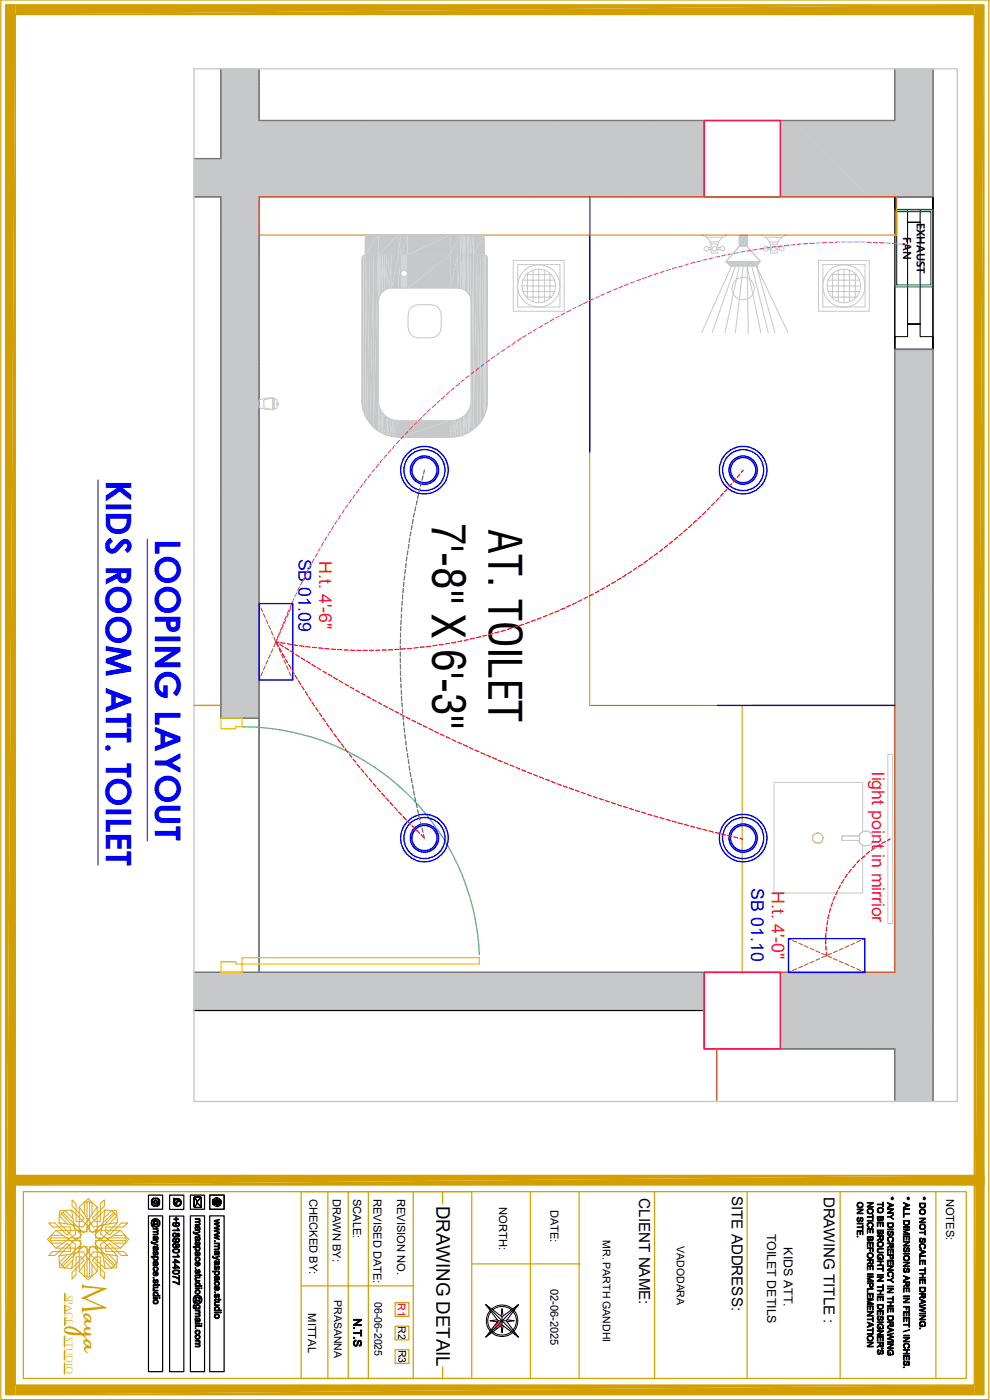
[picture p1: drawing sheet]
<svg xmlns="http://www.w3.org/2000/svg" width="210mm" height="297mm" viewBox="0 0 210 297" stroke-linecap="round" stroke-linejoin="round" font-family="sans-serif">
<defs><g id="words">
<g font-size="9.6">
<text x="91.6" y="110.9" transform="rotate(90 91.6 110.9)">7'-8'' X 6'-3''</text>
<text x="103.6" y="112.3" transform="rotate(90 103.6 112.3)">AT. TOILET</text>
</g>
<g font-size="7.5" fill="#00f">
<text x="22.4" y="101.8" transform="rotate(90 22.4 101.8)">KIDS ROOM ATT. TOILET</text>
<text x="32.9" y="114.4" transform="rotate(90 32.9 114.4)">LOOPING LAYOUT</text>
</g>
<text font-size="7.4" fill="#d39e00" x="17.4" y="271.9" transform="rotate(90 17.4 271.9)">M</text>
<text font-size="5.2" fill="#d39e00" x="17.4" y="278.8" transform="rotate(90 17.4 278.8)">aya</text>
<text font-size="4" x="92.6" y="255.8" transform="rotate(90 92.6 255.8)">DRAWING DETAIL</text>
<g font-size="3.8" fill="#00f">
<text x="63.3" y="118.5" transform="rotate(90 63.3 118.5)">SB 01.09</text>
<text x="159.3" y="188.5" transform="rotate(90 159.3 188.5)">SB 01.10</text>
</g>
<g font-size="3.8" fill="#ed1f24">
<text x="67.7" y="119" transform="rotate(90 67.7 119)">H.t. 4'-6&quot;</text>
<text x="185" y="163.9" transform="rotate(90 185 163.9)">light point in mirrior</text>
<text x="163.7" y="189.1" transform="rotate(90 163.7 189.1)">H.t. 4'-0&quot;</text>
</g>
<g font-size="3.2">
<text x="135.6" y="254.3" transform="rotate(90 135.6 254.3)">CLIENT NAME:</text>
<text x="155.2" y="253.7" transform="rotate(90 155.2 253.7)">SITE ADDRESS:</text>
<text x="174.8" y="253.9" transform="rotate(90 174.8 253.9)">DRAWING TITLE :</text>
</g>
<g font-size="2.6">
<text x="162.8" y="261.7" transform="rotate(90 162.8 261.7)">TOILET DETILS</text>
<text x="166.3" y="264.6" transform="rotate(90 166.3 264.6)">KIDS ATT.</text>
</g>
<g font-size="2.4">
<text x="194.5" y="47.2" transform="rotate(90 194.5 47.2)">EXHAUST</text>
<text x="191.6" y="50.3" transform="rotate(90 191.6 50.3)">FAN</text>
<text x="65.7" y="254.3" transform="rotate(90 65.7 254.3)">CHECKED BY:</text>
<text x="70.6" y="254.3" transform="rotate(90 70.6 254.3)">DRAWN BY:</text>
<text x="74.9" y="254.3" transform="rotate(90 74.9 254.3)">SCALE:</text>
<text x="79.2" y="254.3" transform="rotate(90 79.2 254.3)">REVISED DATE:</text>
<text x="84.3" y="254.3" transform="rotate(90 84.3 254.3)">REVISION NO.</text>
<text x="105.9" y="256.1" transform="rotate(90 105.9 256.1)">NORTH:</text>
<text x="116.8" y="256.6" transform="rotate(90 116.8 256.6)">DATE:</text>
<text x="200.7" y="254.3" transform="rotate(90 200.7 254.3)">NOTES:</text>
<text x="116.8" y="273.4" transform="rotate(90 116.8 273.4)">02-06-2025</text>
<text x="65.4" y="278.6" transform="rotate(90 65.4 278.6)">MITTAL</text>
</g>
<g font-size="2.2">
<text x="127.9" y="263.1" transform="rotate(90 127.9 263.1)">MR. PARTH GANDHI</text>
<text x="143.6" y="264.3" transform="rotate(90 143.6 264.3)">VADODARA</text>
<text x="70.9" y="275.8" transform="rotate(90 70.9 275.8)">PRASANNA</text>
<text x="79.4" y="276.2" transform="rotate(90 79.4 276.2)">06-06-2025</text>
<text x="84.5" y="281.3" transform="rotate(90 84.5 281.3)">R2</text>
<text x="84.5" y="286.3" transform="rotate(90 84.5 286.3)">R3</text>
</g>
<text font-size="2.2" fill="#f00" x="84.4" y="276.5" transform="rotate(90 84.4 276.5)">R1</text>
<g font-size="2" fill="#d39e00">
<text x="14" y="274.7" transform="rotate(90 14 274.7)">SPACE</text>
<text x="14" y="283.6" transform="rotate(90 14 283.6)">STUDIO</text>
</g>
</g></defs>
<path d="M46.9 14.6v19.1h-5.8M54.9 14.6v11h134.9v-11M197.9 14.6v219.1M41.1 41.7h5.8v110.7h8M189.8 41.7h8.1v32.4h-8.1v-2.7h2.7v-2.7h2.7v-21.5h-2.7v-2.8h-2.7v-2.7h8.1v2.7h-2.7v2.8h-2.7v21.5h2.7v2.7h2.7v2.7h-8.1zM189.8 41.7v164.6h-148.7M197.9 41.7h-143v164.6M189.8 74.1h8.1M41.1 214.4h108.3M149.4 222.5h40.4v11.2" fill="none" stroke="#000" stroke-width=".21"/>
<g fill="none" stroke="#c7c8ca" stroke-width=".3">
<path d="M46.9 14.8l8 8.1M46.9 15.1l8 8.1M46.9 15.5l8 8M46.9 15.7l8 8.1M46.9 16.1l8 8.1M46.9 16.4l8 8.1M46.9 16.7l8 8.1M46.9 17l8 8.1M46.9 17.4l8 8M46.9 17.7l24.1 24M46.9 18l23.7 23.7M46.9 18.3l23.4 23.4"/>
<path d="M46.9 18.6l23.1 23.1M46.9 18.9l22.8 22.8M46.9 19.3l22.4 22.4M46.9 19.6l22.1 22.1M46.9 19.9l21.8 21.8M47 14.6l7.9 8M47.3 14.6l7.6 7.7M47.6 14.6l7.3 7.3M47.9 14.6l7 7M48.3 14.6l6.6 6.7M48.6 14.6l6.3 6.4M48.9 14.6l6 6.1"/>
<path d="M49.2 14.6l5.7 5.8M49.5 14.6l5.4 5.4M49.9 14.6l5 5.1M50.2 14.6l4.7 4.8M50.5 14.6l4.4 4.5M50.8 14.6l4.1 4.2M51.1 14.6l3.8 3.9M51.4 14.6l3.5 3.5M51.8 14.6l3.1 3.2M52.1 14.6l2.8 2.9M52.4 14.6l2.5 2.6M52.7 14.6l2.2 2.2"/>
<path d="M53 14.6l1.9 2M53.3 14.6l1.6 1.6M53.7 14.6l1.2 1.3M54 14.6l.9 1M54.3 14.6l.6 .7M54.6 14.6l.3 .3M54.9 14.6h.1M189.8 14.7l8.1 8.1M189.8 15l8.1 8.1M189.8 15.4l8.1 8.1M189.8 15.7l8.1 8M189.8 16l8.1 8.1"/>
<path d="M189.8 16.3l8.1 8.1M189.8 16.6l8.1 8.1M189.8 16.9l8.1 8.1M189.8 17.3l8.1 8.1M189.8 17.6l8.1 8.1M189.8 17.9l8.1 8.1M189.8 18.2l8.1 8.1M189.8 18.5l8.1 8.1M189.8 18.8l8.1 8.1M189.8 19.2l8.1 8.1M189.8 19.5l8.1 8.1M189.8 19.8l8.1 8.1"/>
<path d="M190 14.6l7.9 7.9M190.4 14.6l7.5 7.6M190.7 14.6l7.2 7.2M191 14.6l6.9 6.9M191.3 14.6l6.6 6.6M191.6 14.6l6.3 6.3M191.9 14.6l6 6M192.3 14.6l5.6 5.7M192.6 14.6l5.3 5.3M192.9 14.6l5 5M193.2 14.6l4.7 4.7M193.5 14.6l4.4 4.4"/>
<path d="M193.8 14.6l4.1 4.1M194.2 14.6l3.7 3.8M194.5 14.6l3.4 3.4M194.8 14.6l3.1 3.1M195.1 14.6l2.8 2.8M195.5 14.6l2.4 2.5M195.7 14.6l2.2 2.2M196.1 14.6l1.8 1.9M196.4 14.6l1.5 1.5M196.7 14.6l1.2 1.2M197 14.6l.9 .9M197.4 14.6l.5 .6"/>
<path d="M197.7 14.6l.2 .3M41.1 33.9l13.8 13.8M41.1 34.2l13.8 13.8M41.1 34.5l13.8 13.8M41.1 34.8l13.8 13.8M41.1 35.1l13.8 13.9M41.1 35.5l13.8 13.8M41.1 35.8l13.8 13.8M41.1 36.1l5.7 5.6M41.1 36.4l5.4 5.3M41.1 36.7l5 5M41.1 37.1l4.7 4.6"/>
<path d="M41.1 37.4l4.4 4.3M41.1 37.7l4.1 4M41.1 38l3.8 3.7M41.1 38.4l3.5 3.3M41.1 38.7l3.1 3M41.1 39l2.8 2.7M41.1 39.3l2.5 2.4M41.1 39.6l2.2 2.1M41.1 39.9l1.9 1.8M41.2 33.7l13.7 13.7M41.6 33.7l13.3 13.4M41.9 33.7l13 13"/>
<path d="M42.2 33.7l12.7 12.7M42.5 33.7l12.4 12.4M42.8 33.7l12.1 12.1M43.1 33.7l11.8 11.8M43.5 33.7l11.4 11.5M43.8 33.7l11.1 11.1M44.1 33.7l10.8 10.8M44.4 33.7l10.5 10.5M44.7 33.7l10.2 10.2M45 33.7l9.9 9.9M45.4 33.7l9.5 9.6M45.7 33.7l9.2 9.2"/>
<path d="M46 33.7l8.9 8.9M46.3 33.7l8.6 8.6M46.7 33.7l8.2 8.3M46.9 30.4l11.4 11.3M46.9 30.7l11 11M46.9 31l10.7 10.7M46.9 31.3l10.4 10.4M46.9 31.7l10.1 10M46.9 32l9.7 9.7M46.9 32.3l9.4 9.4M46.9 32.6l9.1 9.1M46.9 32.9l8.8 8.8"/>
<path d="M46.9 33.2l8.5 8.5M46.9 33.6l8.1 8.1M46.9 20.2l21.5 21.5M46.9 20.5l21.2 21.2M46.9 20.8l20.9 20.9M46.9 21.2l20.5 20.5M46.9 21.5l20.2 20.2M46.9 21.8l19.9 19.9M46.9 22.1l19.6 19.6M46.9 22.4l19.3 19.3M46.9 22.7l19 19M46.9 23.1l18.6 18.6"/>
<path d="M46.9 23.4l18.3 18.3M46.9 23.7l18 18M46.9 24l17.7 17.7M46.9 24.3l17.4 17.4M46.9 24.7l17.1 17M46.9 25l16.7 16.7M46.9 25.3l16.4 16.4M46.9 25.6l16.1 16.1M46.9 26l15.8 15.7M46.9 26.2l15.5 15.5M46.9 26.6l15.2 15.1M46.9 26.9l14.8 14.8"/>
<path d="M46.9 27.2l14.5 14.5M46.9 27.5l14.2 14.2M46.9 27.9l13.9 13.8M46.9 28.2l13.6 13.5M46.9 28.5l13.3 13.2M46.9 28.8l12.9 12.9M46.9 29.1l12.6 12.6M46.9 29.4l12.3 12.3M46.9 29.8l12 11.9M46.9 30.1l11.6 11.6M55.1 25.6l16.1 16.1M55.4 25.6l16.2 16.1"/>
<path d="M55.7 25.6l16.2 16.1M56 25.6l16.2 16.1M56.3 25.6l16.2 16.1M56.7 25.6l16.2 16.1M57 25.6l16.2 16.1M57.3 25.6l16.2 16.1M57.6 25.6l16.2 16.1M58 25.6l16.1 16.1M58.3 25.6l16.2 16.1M58.6 25.6l16.2 16.1M58.9 25.6l16.2 16.1M59.2 25.6l16.2 16.1"/>
<path d="M59.5 25.6l16.2 16.1M59.9 25.6l16.1 16.1M60.2 25.6l16.2 16.1M60.5 25.6l16.2 16.1M60.8 25.6l16.2 16.1M61.1 25.6l16.2 16.1M61.4 25.6l16.2 16.1M61.8 25.6l16.1 16.1M62.1 25.6l16.2 16.1M62.4 25.6l16.2 16.1M62.7 25.6l16.2 16.1M63 25.6l16.2 16.1"/>
<path d="M63.3 25.6l16.2 16.1M63.7 25.6l16.1 16.1M64 25.6l16.2 16.1M64.3 25.6l16.2 16.1M64.6 25.6l16.2 16.1M64.9 25.6l16.2 16.1M65.2 25.6l16.2 16.1M65.6 25.6l16.1 16.1M65.9 25.6l16.2 16.1M66.2 25.6l16.2 16.1M66.5 25.6l16.2 16.1M66.8 25.6l16.2 16.1"/>
<path d="M67.1 25.6l16.3 16.1M67.5 25.6l16.2 16.1M67.8 25.6l16.2 16.1M68.1 25.6l16.2 16.1M68.4 25.6l16.2 16.1M68.7 25.6l16.2 16.1M69.1 25.6l16.2 16.1M69.4 25.6l16.2 16.1M69.7 25.6l16.2 16.1M70 25.6l16.2 16.1M70.4 25.6l16.1 16.1M70.7 25.6l16.1 16.1"/>
<path d="M71 25.6l16.2 16.1M71.3 25.6l16.2 16.1M71.6 25.6l16.2 16.1M71.9 25.6l16.2 16.1M72.3 25.6l16.1 16.1M72.6 25.6l16.1 16.1M72.9 25.6l16.2 16.1M73.2 25.6l16.2 16.1M73.5 25.6l16.2 16.1M73.8 25.6l16.2 16.1M74.2 25.6l16.1 16.1M74.5 25.6l16.1 16.1"/>
<path d="M74.8 25.6l16.2 16.1M75.1 25.6l16.2 16.1M75.4 25.6l16.2 16.1M75.7 25.6l16.2 16.1M76.1 25.6l16.1 16.1M76.4 25.6l16.2 16.1M76.7 25.6l16.2 16.1M77 25.6l16.2 16.1M77.3 25.6l16.2 16.1M77.6 25.6l16.3 16.1M78 25.6l16.1 16.1M78.3 25.6l16.2 16.1"/>
<path d="M78.6 25.6l16.2 16.1M78.9 25.6l16.2 16.1M79.2 25.6l16.2 16.1M79.5 25.6l16.3 16.1M79.9 25.6l16.2 16.1M80.2 25.6l16.2 16.1M80.5 25.6l16.2 16.1M80.8 25.6l16.2 16.1M81.2 25.6l16.1 16.1M81.4 25.6l16.3 16.1M81.8 25.6l16.2 16.1M82.1 25.6l16.2 16.1"/>
<path d="M82.4 25.6l16.2 16.1M82.7 25.6l16.2 16.1M83.1 25.6l16.1 16.1M83.4 25.6l16.2 16.1M83.7 25.6l16.2 16.1M84 25.6l16.2 16.1M84.3 25.6l16.2 16.1M84.6 25.6l16.2 16.1M85 25.6l16.1 16.1M85.3 25.6l16.2 16.1M85.6 25.6l16.2 16.1M85.9 25.6l16.2 16.1"/>
<path d="M86.2 25.6l16.2 16.1M86.6 25.6l16.1 16.1M86.9 25.6l16.1 16.1M87.2 25.6l16.2 16.1M87.5 25.6l16.2 16.1M87.8 25.6l16.2 16.1M88.1 25.6l16.2 16.1M88.5 25.6l16.1 16.1M88.8 25.6l16.1 16.1M89.1 25.6l16.2 16.1M89.4 25.6l16.2 16.1M89.7 25.6l16.2 16.1"/>
<path d="M90 25.6l16.2 16.1M90.4 25.6l16.2 16.1M90.7 25.6l16.1 16.1M91 25.6l16.2 16.1M91.3 25.6l16.2 16.1M91.7 25.6l16.1 16.1M91.9 25.6l16.2 16.1M92.3 25.6l16.2 16.1M92.6 25.6l16.2 16.1M92.9 25.6l16.2 16.1M93.2 25.6l16.2 16.1M93.6 25.6l16.1 16.1"/>
<path d="M93.9 25.6l16.2 16.1M94.2 25.6l16.2 16.1M94.5 25.6l16.2 16.1M94.8 25.6l16.2 16.1M95.1 25.6l16.2 16.1M95.5 25.6l16.1 16.1M95.8 25.6l16.2 16.1M96.1 25.6l16.2 16.1M96.4 25.6l16.2 16.1M96.7 25.6l16.2 16.1M97 25.6l16.2 16.1M97.4 25.6l16.1 16.1"/>
<path d="M97.7 25.6l16.2 16.1M98 25.6l16.2 16.1M98.3 25.6l16.2 16.1M98.6 25.6l16.2 16.1M98.9 25.6l16.2 16.1M99.3 25.6l16.1 16.1M99.6 25.6l16.2 16.1M99.9 25.6l16.2 16.1M100.2 25.6l16.2 16.1M100.5 25.6l16.2 16.1M100.8 25.6l16.3 16.1M101.2 25.6l16.1 16.1"/>
<path d="M101.5 25.6l16.2 16.1M101.8 25.6l16.2 16.1M102.1 25.6l16.2 16.1M102.4 25.6l16.2 16.1M102.7 25.6l16.3 16.1M103.1 25.6l16.2 16.1M103.4 25.6l16.2 16.1M103.7 25.6l16.2 16.1M104.1 25.6l16.1 16.1M104.4 25.6l16.1 16.1M104.7 25.6l16.2 16.1M105 25.6l16.2 16.1"/>
<path d="M105.3 25.6l16.2 16.1M105.6 25.6l16.2 16.1M106 25.6l16.1 16.1M106.3 25.6l16.1 16.1M106.6 25.6l16.2 16.1M106.9 25.6l16.2 16.1M107.2 25.6l16.2 16.1M107.5 25.6l16.2 16.1M107.9 25.6l16.1 16.1M108.2 25.6l16.1 16.1M108.5 25.6l16.2 16.1M108.8 25.6l16.2 16.1"/>
<path d="M109.1 25.6l16.2 16.1M109.4 25.6l16.2 16.1M109.8 25.6l16.1 16.1M110.1 25.6l16.1 16.1M110.4 25.6l16.2 16.1M110.7 25.6l16.2 16.1M111 25.6l16.2 16.1M111.3 25.6l16.3 16.1M111.7 25.6l16.1 16.1M112 25.6l16.2 16.1M112.3 25.6l16.2 16.1M112.6 25.6l16.2 16.1"/>
<path d="M112.9 25.6l16.2 16.1M113.2 25.6l16.3 16.1M113.6 25.6l16.2 16.1M113.9 25.6l16.2 16.1M114.2 25.6l16.2 16.1M114.5 25.6l16.2 16.1M114.9 25.6l16.1 16.1M115.1 25.6l16.3 16.1M115.5 25.6l16.2 16.1M115.8 25.6l16.2 16.1M116.1 25.6l16.2 16.1M116.4 25.6l16.2 16.1"/>
<path d="M116.8 25.6l16.1 16.1M117.1 25.6l16.2 16.1M117.4 25.6l16.2 16.1M117.7 25.6l16.2 16.1M118 25.6l16.2 16.1M118.3 25.6l16.2 16.1M118.7 25.6l16.1 16.1M119 25.6l16.2 16.1M119.3 25.6l16.2 16.1M119.6 25.6l16.2 16.1M119.9 25.6l16.2 16.1M120.2 25.6l16.2 16.1"/>
<path d="M120.6 25.6l16.1 16.1M120.9 25.6l16.2 16.1M121.2 25.6l16.2 16.1M121.5 25.6l16.2 16.1M121.8 25.6l16.2 16.1M122.2 25.6l16.1 16.1M122.5 25.6l16.1 16.1M122.8 25.6l16.2 16.1M123.1 25.6l16.2 16.1M123.4 25.6l16.2 16.1M123.7 25.6l16.2 16.1M124.1 25.6l16.2 16.1"/>
<path d="M124.4 25.6l16.1 16.1M124.7 25.6l16.2 16.1M125 25.6l16.2 16.1M125.3 25.6l16.2 16.1M125.6 25.6l16.2 16.1M126 25.6l16.2 16.1M126.3 25.6l16.2 16.1M126.6 25.6l16.2 16.1M126.9 25.6l16.2 16.1M127.3 25.6l16.1 16.1M127.6 25.6l16.1 16.1M127.9 25.6l16.2 16.1"/>
<path d="M128.2 25.6l16.2 16.1M128.5 25.6l16.2 16.1M128.8 25.6l16.2 16.1M129.2 25.6l16.1 16.1M129.5 25.6l16.2 16.1M129.8 25.6l16.2 16.1M130.1 25.6l16.2 16.1M130.4 25.6l16.2 16.1M130.7 25.6l16.2 16.1M131.1 25.6l16.1 16.1M131.4 25.6l16.2 16.1M131.7 25.6l16.2 16.1"/>
<path d="M132 25.6l16.2 16.1M132.3 25.6l16.2 16.1M132.6 25.6l16.2 16.1M133 25.6l16.1 16.1M133.3 25.6l16.1 16.1M133.6 25.6l15.8 15.7M133.9 25.6l15.5 15.4M134.2 25.6l15.2 15.1M134.5 25.6l14.9 14.8M134.9 25.6l14.5 14.4M135.2 25.6l14.2 14.2M135.5 25.6l13.9 13.8"/>
<path d="M135.8 25.6l13.6 13.5M136.1 25.6l13.3 13.2M136.4 25.6l13 12.9M136.8 25.6l12.6 12.5M137.1 25.6l12.3 12.2M137.4 25.6l12 11.9M137.7 25.6l11.7 11.6M138 25.6l11.4 11.3M138.4 25.6l11 11M138.7 25.6l10.7 10.6M139 25.6l10.4 10.3M139.3 25.6l10.1 10"/>
<path d="M139.7 25.6l9.7 9.7M140 25.6l9.4 9.4M140.3 25.6l9.1 9.1M140.6 25.6l8.8 8.7M140.9 25.6l8.5 8.4M141.2 25.6l8.2 8.1M141.6 25.6l7.8 7.8M141.9 25.6l7.5 7.5M142.2 25.6l7.2 7.2M142.5 25.6l6.9 6.8M142.8 25.6l6.6 6.5M143.1 25.6l6.3 6.2"/>
<path d="M143.5 25.6l5.9 5.9M143.8 25.6l5.6 5.6M144.1 25.6l5.3 5.3M144.4 25.6l5 4.9M144.7 25.6l4.7 4.6M145 25.6l4.4 4.3M145.4 25.6l4 3.9M145.7 25.6l3.7 3.7M146 25.6l3.4 3.3M146.3 25.6l3.1 3M146.6 25.6l2.8 2.7M146.9 25.6l2.5 2.4"/>
<path d="M147.3 25.6l2.1 2M147.6 25.6l1.8 1.7M147.9 25.6l1.5 1.4M148.2 25.6l1.2 1.1M148.5 25.6l.9 .8M148.8 25.6l.6 .5M149.2 25.6l.2 .1M165.5 25.7l16.1 16M165.5 26l15.8 15.7M165.5 26.4l15.4 15.3M165.5 26.7l15.1 15M165.5 27l14.8 14.7"/>
<path d="M165.5 27.3l14.5 14.4M165.5 27.6l14.2 14.1M165.5 27.9l13.9 13.8M165.5 28.3l13.5 13.4M165.5 28.6l13.2 13.1M165.5 28.9l12.9 12.8M165.5 29.2l12.6 12.5M165.5 29.5l12.3 12.2M165.5 29.8l11.9 11.9M165.5 30.2l11.6 11.5M165.5 30.5l11.3 11.2M165.5 30.8l11 10.9"/>
<path d="M165.5 31.1l10.6 10.6M165.5 31.5l10.4 10.2M165.5 31.7l10 10M165.5 32.1l9.7 9.6M165.5 32.4l9.4 9.3M165.5 32.7l9.1 9M165.5 33l8.7 8.7M165.5 33.4l8.4 8.3M165.5 33.7l8.1 8M165.5 34l7.8 7.7M165.5 34.3l7.5 7.4M165.5 34.6l7.2 7.1"/>
<path d="M165.5 34.9l6.8 6.8M165.5 35.3l6.5 6.4M165.5 35.6l6.2 6.1M165.5 35.9l5.9 5.8M165.5 36.2l5.6 5.5M165.5 36.5l5.3 5.2M165.5 36.9l4.9 4.8M165.5 37.2l4.6 4.5M165.5 37.5l4.3 4.2M165.5 37.8l4 3.9M165.5 38.1l3.7 3.6M165.5 38.4l3.4 3.3"/>
<path d="M165.5 38.8l3 2.9M165.5 39.1l2.7 2.6M165.5 39.4l2.4 2.3M165.5 39.7l2.1 2M165.7 25.6l16.2 16.1M166 25.6l16.2 16.1M166.3 25.6l16.2 16.1M166.7 25.6l16.1 16.1M167 25.6l16.2 16.1M167.3 25.6l16.2 16.1M167.6 25.6l16.2 16.1M167.9 25.6l16.2 16.1"/>
<path d="M168.2 25.6l16.2 16.1M168.6 25.6l16.1 16.1M168.9 25.6l16.2 16.1M169.2 25.6l16.2 16.1M169.5 25.6l16.2 16.1M169.8 25.6l16.2 16.1M170.1 25.6l16.3 16.1M170.5 25.6l16.1 16.1M170.8 25.6l16.2 16.1M171.1 25.6l16.2 16.1M171.4 25.6l16.2 16.1M171.7 25.6l16.2 16.1"/>
<path d="M172 25.6l16.3 16.1M172.4 25.6l16.2 16.1M172.7 25.6l16.2 16.1M173 25.6l16.2 16.1M173.4 25.6l16.1 16.1M173.7 25.6l16.1 16.1M174 25.6l16.2 16.1M174.3 25.6l16.2 16.1M174.6 25.6l16.2 16.1M174.9 25.6l16.2 16.1M175.3 25.6l16.1 16.1M175.6 25.6l16.1 16.1"/>
<path d="M175.9 25.6l16.2 16.1M176.2 25.6l16.2 16.1M176.5 25.6l16.2 16.1M176.8 25.6l16.2 16.1M177.2 25.6l16.1 16.1M177.5 25.6l16.1 16.1M177.8 25.6l16.2 16.1M178.1 25.6l16.2 16.1M178.4 25.6l16.2 16.1M178.7 25.6l16.2 16.1M179.1 25.6l16.1 16.1M179.4 25.6l16.1 16.1"/>
<path d="M179.7 25.6l16.2 16.1M180 25.6l16.2 16.1M180.3 25.6l16.2 16.1M180.6 25.6l16.2 16.1M181 25.6l16.1 16.1M181.3 25.6l16.2 16.1M181.6 25.6l16.2 16.1M181.9 25.6l16 16M182.2 25.6l15.7 15.6M182.5 25.6l15.4 15.3M182.9 25.6l15 15M183.2 25.6l14.7 14.7"/>
<path d="M183.5 25.6l14.4 14.4M183.8 25.6l14.1 14.1M184.1 25.6l13.8 13.7M184.4 25.6l13.5 13.4M184.8 25.6l13.1 13.1M185.1 25.6l12.8 12.8M185.4 25.6l12.5 12.5M185.7 25.6l12.2 12.2M186.1 25.6l11.8 11.8M186.4 25.6l11.5 11.5M186.7 25.6l11.2 11.2M187 25.6l10.9 10.9"/>
<path d="M187.3 25.6l10.6 10.6M187.6 25.6l10.3 10.3M188 25.6l9.9 9.9M188.3 25.6l9.6 9.6M188.6 25.6l9.3 9.3M188.9 25.6l9 9M189.2 25.6l8.7 8.6M189.5 25.6l8.4 8.4M189.8 20.1l8.1 8.1M189.8 20.4l8.1 8.1M189.8 20.7l8.1 8.1M189.8 21.1l8.1 8.1"/>
<path d="M189.8 21.4l8.1 8.1M189.8 21.7l8.1 8.1M189.8 22l8.1 8.1M189.8 22.4l8.1 8M189.8 22.6l8.1 8.2M189.8 23l8.1 8.1M189.8 23.3l8.1 8.1M189.8 23.6l8.1 8.1M189.8 23.9l8.1 8.1M189.8 24.3l8.1 8M189.8 24.6l8.1 8.1M189.8 24.9l8.1 8.1"/>
<path d="M189.8 25.2l8.1 8.1M189.8 25.5l8.1 8.1M41.1 40.3l1.6 1.4M41.1 40.6l1.2 1.1M41.1 40.9l.9 .8M41.1 41.2l.6 .5M41.1 41.5l.3 .2M46.9 41.8l8 8.1M46.9 42.2l8 8M46.9 42.5l8 8M46.9 42.8l8 8.1M46.9 43.1l8 8.1"/>
<path d="M46.9 43.4l8 8.1M46.9 43.7l8 8.1M46.9 44.1l8 8.1M46.9 44.4l8 8.1M46.9 44.7l8 8.1M46.9 45l8 8.1M46.9 45.3l8 8.1M46.9 45.6l8 8.1M46.9 46l8 8.1M46.9 46.3l8 8.1M46.9 46.6l8 8.1M46.9 46.9l8 8.1"/>
<path d="M46.9 47.2l8 8.1M46.9 47.5l8 8.1M46.9 47.9l8 8.1M46.9 48.2l8 8.1M46.9 48.5l8 8.1M46.9 48.8l8 8.1M46.9 49.1l8 8.1M46.9 49.4l8 8.1M46.9 49.8l8 8.1M46.9 50.1l8 8.1M46.9 50.4l8 8.1M46.9 50.7l8 8.1"/>
<path d="M46.9 51.1l8 8M46.9 51.4l8 8M46.9 51.7l8 8.1M46.9 52l8 8.1M46.9 52.3l8 8.1M46.9 52.6l8 8.1M46.9 53l8 8M46.9 53.3l8 8.1M46.9 53.6l8 8.1M46.9 53.9l8 8.1M46.9 54.2l8 8.1M46.9 54.5l8 8.2"/>
<path d="M46.9 54.9l8 8M46.9 55.2l8 8.1M46.9 55.5l8 8.1M46.9 55.8l8 8.1M46.9 56.1l8 8.1M46.9 56.4l8 8.2M46.9 56.8l8 8.1M46.9 57.1l8 8.1M46.9 57.4l8 8.1M46.9 57.7l8 8.1M46.9 58l8 8.1M46.9 58.4l8 8.1"/>
<path d="M46.9 58.7l8 8.1M46.9 59l8 8.1M46.9 59.3l8 8.1M46.9 59.6l8 8.1M46.9 59.9l8 8.1M165.5 40l1.8 1.7M165.5 40.3l1.5 1.4M165.5 40.7l1.1 1M165.5 41l.8 .7M165.5 41.3l.5 .4M165.5 41.6l.2 .1M46.9 60.3l8 8.1"/>
<path d="M46.9 60.6l8 8.1M46.9 60.9l8 8.1M46.9 61.2l8 8.1M46.9 61.6l8 8M46.9 61.8l8 8.1M46.9 62.2l8 8.1M46.9 62.5l8 8.1M46.9 62.8l8 8.1M46.9 63.1l8 8.1M46.9 63.5l8 8M46.9 63.8l8 8M46.9 64.1l8 8.1"/>
<path d="M46.9 64.4l8 8.1M46.9 64.7l8 8.1M46.9 65l8 8.1M46.9 65.4l8 8M46.9 65.7l8 8M46.9 66l8 8.1M46.9 66.3l8 8.1M46.9 66.6l8 8.1M46.9 66.9l8 8.1M46.9 67.3l8 8.1M46.9 67.6l8 8M46.9 67.9l8 8.1"/>
<path d="M46.9 68.2l8 8.1M46.9 68.5l8 8.1M46.9 68.8l8 8.1M46.9 69.2l8 8.1M46.9 69.5l8 8.1M46.9 69.8l8 8.1M46.9 70.1l8 8.1M46.9 70.4l8 8.1M46.9 70.7l8 8.2M46.9 71.1l8 8.1M46.9 71.4l8 8.1M46.9 71.7l8 8.1"/>
<path d="M46.9 72l8 8.1M46.9 72.3l8 8.1M46.9 72.6l8 8.2M46.9 73l8 8.1M46.9 73.3l8 8.1M46.9 73.6l8 8.1M46.9 73.9l8 8.1M46.9 74.3l8 8M46.9 74.6l8 8.1M46.9 74.9l8 8.1M46.9 75.2l8 8.1M46.9 75.5l8 8.1"/>
<path d="M46.9 75.9l8 8M46.9 76.2l8 8M46.9 76.5l8 8.1M46.9 76.8l8 8.1M46.9 77.1l8 8.1M46.9 77.4l8 8.1M46.9 77.8l8 8.1M46.9 78.1l8 8M46.9 78.4l8 8.1M46.9 78.7l8 8.1M46.9 79l8 8.1M46.9 79.3l8 8.1"/>
<path d="M46.9 79.7l8 8.1M46.9 80l8 8.1M189.8 74.2l8.1 8.1M189.8 74.5l8.1 8.1M189.8 74.8l8.1 8.1M189.8 75.1l8.1 8.1M189.8 75.4l8.1 8.1M189.8 75.7l8.1 8.2M189.8 76.1l8.1 8.1M189.8 76.4l8.1 8.1M189.8 76.7l8.1 8.1M189.8 77l8.1 8.1"/>
<path d="M189.8 77.3l8.1 8.1M189.8 77.6l8.1 8.2M189.8 78l8.1 8.1M189.8 78.3l8.1 8.1M189.8 78.6l8.1 8.1M189.8 79l8.1 8M189.8 79.2l8.1 8.1M189.8 79.6l8.1 8.1M189.8 79.9l8.1 8.1M190.1 74.1l7.8 7.9M190.4 74.1l7.5 7.5M190.8 74.1l7.1 7.2"/>
<path d="M191.1 74.1l6.8 6.9M191.4 74.1l6.5 6.6M191.7 74.1l6.2 6.2M192 74.1l5.9 5.9M192.3 74.1l5.6 5.6M192.7 74.1l5.2 5.3M193 74.1l4.9 5M193.3 74.1l4.6 4.6M193.6 74.1l4.3 4.3M193.9 74.1l4 4M194.2 74.1l3.7 3.7M194.6 74.1l3.3 3.4"/>
<path d="M194.9 74.1l3 3.1M195.2 74.1l2.7 2.7M195.5 74.1l2.4 2.4M195.8 74.1l2.1 2.1M196.1 74.1l1.8 1.8M196.5 74.1l1.4 1.5M196.8 74.1l1.1 1.2M197.1 74.1l.8 .8M197.4 74.1l.5 .5M197.7 74.1l.2 .2M46.9 80.3l8 8.1M46.9 80.6l8 8.1"/>
<path d="M46.9 80.9l8 8.1M46.9 81.2l8 8.1M46.9 81.6l8 8.1M46.9 81.9l8 8.1M46.9 82.2l8 8.1M46.9 82.5l8 8.1M46.9 82.8l8 8.1M46.9 83.1l8 8.1M46.9 83.5l8 8.1M46.9 83.8l8 8.1M46.9 84.1l8 8.1M46.9 84.4l8 8.1"/>
<path d="M46.9 84.8l8 8M46.9 85l8 8.1M46.9 85.4l8 8.1M46.9 85.7l8 8.1M46.9 86l8 8.1M46.9 86.3l8 8.1M46.9 86.7l8 8M46.9 87l8 8.1M46.9 87.3l8 8.1M46.9 87.6l8 8.1M46.9 87.9l8 8.1M46.9 88.2l8 8.2"/>
<path d="M46.9 88.6l8 8M46.9 88.9l8 8.1M46.9 89.2l8 8.1M46.9 89.5l8 8.1M46.9 89.8l8 8.1M46.9 90.1l8 8.2M46.9 90.5l8 8.1M46.9 90.8l8 8.1M46.9 91.1l8 8.1M46.9 91.4l8 8.1M46.9 91.7l8 8.1M46.9 92.1l8 8.1"/>
<path d="M46.9 92.4l8 8.1M46.9 92.7l8 8.1M46.9 93l8 8.1M46.9 93.3l8 8.1M46.9 93.6l8 8.1M46.9 94l8 8.1M46.9 94.3l8 8.1M46.9 94.6l8 8.1M46.9 94.9l8 8.1M46.9 95.3l8 8M46.9 95.5l8 8.1M46.9 95.9l8 8.1"/>
<path d="M46.9 96.2l8 8.1M46.9 96.5l8 8.1M46.9 96.8l8 8.1M46.9 97.2l8 8M46.9 97.5l8 8M46.9 97.8l8 8.1M46.9 98.1l8 8.1M46.9 98.4l8 8.1M46.9 98.7l8 8.1M46.9 99.1l8 8M46.9 99.4l8 8M46.9 99.7l8 8.1"/>
<path d="M46.9 100l8 8.1M189.8 80.2l8.1 8.1M189.8 80.5l8.1 8.1M189.8 80.9l8.1 8M189.8 81.2l8.1 8M189.8 81.5l8.1 8.1M189.8 81.8l8.1 8.1M189.8 82.1l8.1 8.1M189.8 82.4l8.1 8.1M189.8 82.8l8.1 8M189.8 83.1l8.1 8M189.8 83.4l8.1 8.1"/>
<path d="M189.8 83.7l8.1 8.1M189.8 84l8.1 8.1M189.8 84.3l8.1 8.1M189.8 84.7l8.1 8.1M189.8 85l8.1 8M189.8 85.3l8.1 8.1M189.8 85.6l8.1 8.1M189.8 85.9l8.1 8.1M189.8 86.2l8.1 8.1M189.8 86.6l8.1 8.1M189.8 86.9l8.1 8.1M189.8 87.2l8.1 8.1"/>
<path d="M189.8 87.5l8.1 8.1M189.8 87.8l8.1 8.1M189.8 88.1l8.1 8.1M189.8 88.5l8.1 8.1M189.8 88.8l8.1 8.1M189.8 89.1l8.1 8.1M189.8 89.4l8.1 8.1M189.8 89.7l8.1 8.1M189.8 90l8.1 8.2M189.8 90.4l8.1 8.1M189.8 90.7l8.1 8.1M189.8 91l8.1 8.1"/>
<path d="M189.8 91.3l8.1 8.1M189.8 91.7l8.1 8M189.8 91.9l8.1 8.2M189.8 92.3l8.1 8.1M189.8 92.6l8.1 8.1M189.8 92.9l8.1 8.1M189.8 93.2l8.1 8.1M189.8 93.6l8.1 8M189.8 93.9l8.1 8.1M189.8 94.2l8.1 8.1M189.8 94.5l8.1 8.1M189.8 94.8l8.1 8.1"/>
<path d="M189.8 95.2l8.1 8.1M189.8 95.5l8.1 8M189.8 95.8l8.1 8.1M189.8 96.1l8.1 8.1M189.8 96.4l8.1 8.1M189.8 96.7l8.1 8.1M189.8 97.1l8.1 8.1M189.8 97.4l8.1 8.1M189.8 97.7l8.1 8.1M189.8 98l8.1 8.1M189.8 98.3l8.1 8.1M189.8 98.6l8.1 8.1"/>
<path d="M189.8 99l8.1 8.1M189.8 99.3l8.1 8.1M189.8 99.6l8.1 8.1M189.8 99.9l8.1 8.1M46.9 103.5l8 8.1M46.9 103.8l8 8.1M46.9 104.1l8 8.1M46.9 104.4l8 8.2M46.9 104.8l8 8.1M46.9 105.1l8 8.1M46.9 105.4l8 8.1M46.9 105.7l8 8.1"/>
<path d="M46.9 106l8 8.1M46.9 106.3l8 8.2M46.9 106.7l8 8.1M46.9 107l8 8.1M46.9 107.3l8 8.1M46.9 107.6l8 8.1M46.9 107.9l8 8.1M46.9 108.2l8 8.2M46.9 108.6l8 8.1M46.9 108.9l8 8.1M46.9 109.2l8 8.1M46.9 109.6l8 8"/>
<path d="M46.9 109.9l8 8M46.9 110.2l8 8.1M46.9 110.5l8 8.1M46.9 110.8l8 8.1M46.9 111.1l8 8.1M46.9 111.5l8 8M46.9 111.8l8 8M46.9 112.1l8 8.1M46.9 112.4l8 8.1M46.9 112.7l8 8.1M46.9 113l8 8.1M46.9 113.4l8 8.1"/>
<path d="M46.9 113.7l8 8.1M46.9 114l8 8.1M46.9 114.3l8 8.1M46.9 114.6l8 8.1M46.9 114.9l8 8.1M46.9 115.3l8 8.1M46.9 115.6l8 8.1M46.9 115.9l8 8.1M46.9 116.2l8 8.1M46.9 116.5l8 8.1M46.9 116.8l8 8.1M46.9 117.2l8 8.1"/>
<path d="M46.9 117.5l8 8.1M46.9 117.8l8 8.1M46.9 118.1l8 8.1M46.9 118.4l8 8.1M46.9 118.7l8 8.1M46.9 119.1l8 8.1M46.9 119.4l8 8.1M46.9 119.7l8 8.1M46.9 100.3l8 8.1M46.9 100.6l8 8.1M46.9 101l8 8.1M46.9 101.3l8 8"/>
<path d="M46.9 101.6l8 8.1M46.9 101.9l8 8.1M46.9 102.2l8 8.1M46.9 102.5l8 8.1M46.9 102.9l8 8.1M46.9 103.2l8 8.1M189.8 100.2l8.1 8.1M189.8 100.5l8.1 8.1M189.8 100.9l8.1 8.1M189.8 101.2l8.1 8.1M189.8 101.5l8.1 8.1M189.8 101.8l8.1 8.1"/>
<path d="M189.8 102.2l8.1 8M189.8 102.4l8.1 8.1M189.8 102.8l8.1 8.1M189.8 103.1l8.1 8.1M189.8 103.4l8.1 8.1M189.8 103.7l8.1 8.1M189.8 104.1l8.1 8M189.8 104.4l8.1 8M189.8 104.7l8.1 8.1M189.8 105l8.1 8.1M189.8 105.3l8.1 8.1M189.8 105.6l8.1 8.1"/>
<path d="M189.8 106l8.1 8M189.8 106.3l8.1 8M189.8 106.6l8.1 8.1M189.8 106.9l8.1 8.1M189.8 107.2l8.1 8.1M189.8 107.5l8.1 8.2M189.8 107.9l8.1 8.1M189.8 108.2l8.1 8.1M189.8 108.5l8.1 8.1M189.8 108.8l8.1 8.1M189.8 109.1l8.1 8.1M189.8 109.4l8.1 8.2"/>
<path d="M189.8 109.8l8.1 8.1M189.8 110.1l8.1 8.1M189.8 110.4l8.1 8.1M189.8 110.7l8.1 8.1M189.8 111l8.1 8.1M189.8 111.3l8.1 8.2M189.8 111.7l8.1 8.1M189.8 112l8.1 8.1M189.8 112.3l8.1 8.1M189.8 112.6l8.1 8.1M189.8 112.9l8.1 8.1M189.8 113.3l8.1 8.1"/>
<path d="M189.8 113.6l8.1 8.1M189.8 113.9l8.1 8.1M189.8 114.2l8.1 8.1M189.8 114.6l8.1 8M189.8 114.9l8.1 8M189.8 115.2l8.1 8.1M189.8 115.5l8.1 8.1M189.8 115.8l8.1 8.1M189.8 116.1l8.1 8.1M189.8 116.5l8.1 8M189.8 116.8l8.1 8M189.8 117.1l8.1 8.1"/>
<path d="M189.8 117.4l8.1 8.1M189.8 117.7l8.1 8.1M189.8 118l8.1 8.1M189.8 118.4l8.1 8M189.8 118.7l8.1 8M189.8 119l8.1 8.1M189.8 119.3l8.1 8.1M189.8 119.6l8.1 8.1M189.8 119.9l8.1 8.1M46.9 120l8 8.1M46.9 120.4l8 8M46.9 120.6l8 8.2"/>
<path d="M46.9 121l8 8.1M46.9 121.3l8 8.1M46.9 121.6l8 8.1M46.9 121.9l8 8.1M46.9 122.3l8 8M46.9 122.6l8 8.1M46.9 122.9l8 8.1M46.9 123.2l8 8.1M46.9 123.5l8 8.1M46.9 123.8l8 8.2M46.9 124.2l8 8M46.9 124.5l8 8.1"/>
<path d="M46.9 124.8l8 8.1M46.9 125.1l8 8.1M46.9 125.4l8 8.1M46.9 125.8l8 8.1M46.9 126.1l8 8.1M46.9 126.4l8 8.1M46.9 126.7l8 8.1M46.9 127l8 8.1M46.9 127.3l8 8.1M46.9 127.7l8 8.1M46.9 128l8 8.1M46.9 128.3l8 8.1"/>
<path d="M46.9 128.6l8 8.1M46.9 128.9l8 8.1M46.9 129.2l8 8.1M46.9 129.6l8 8.1M46.9 129.9l8 8.1M46.9 130.2l8 8.1M46.9 130.5l8 8.1M46.9 130.9l8 8M46.9 131.1l8 8.1M46.9 131.5l8 8.1M46.9 131.8l8 8.1M46.9 132.1l8 8.1"/>
<path d="M46.9 132.4l8 8.1M46.9 132.8l8 8M46.9 133.1l8 8M46.9 133.4l8 8.1M46.9 133.7l8 8.1M46.9 134l8 8.1M46.9 134.3l8 8.1M46.9 134.7l8 8M46.9 135l8 8M46.9 135.3l8 8.1M46.9 135.6l8 8.1M46.9 135.9l8 8.1"/>
<path d="M46.9 136.2l8 8.1M46.9 136.6l8 8.1M46.9 136.9l8 8M46.9 137.2l8 8.1M46.9 137.5l8 8.1M46.9 137.8l8 8.1M46.9 138.1l8 8.2M46.9 138.5l8 8.1M46.9 138.8l8 8.1M46.9 139.1l8 8.1M46.9 139.4l8 8.1M46.9 139.7l8 8.1"/>
<path d="M189.8 120.3l8.1 8.1M189.8 120.6l8.1 8.1M189.8 120.9l8.1 8.1M189.8 121.2l8.1 8.1M189.8 121.5l8.1 8.1M189.8 121.8l8.1 8.1M189.8 122.2l8.1 8.1M189.8 122.5l8.1 8.1M189.8 122.8l8.1 8.1M189.8 123.1l8.1 8.1M189.8 123.4l8.1 8.1M189.8 123.7l8.1 8.2"/>
<path d="M189.8 124.1l8.1 8.1M189.8 124.4l8.1 8.1M189.8 124.7l8.1 8.1M189.8 125l8.1 8.1M189.8 125.3l8.1 8.1M189.8 125.6l8.1 8.2M189.8 126l8.1 8.1M189.8 126.3l8.1 8.1M189.8 126.6l8.1 8.1M189.8 126.9l8.1 8.1M189.8 127.3l8.1 8M189.8 127.6l8.1 8.1"/>
<path d="M189.8 127.9l8.1 8.1M189.8 128.2l8.1 8.1M189.8 128.5l8.1 8.1M189.8 128.9l8.1 8M189.8 129.2l8.1 8M189.8 129.5l8.1 8.1M189.8 129.8l8.1 8.1M189.8 130.1l8.1 8.1M189.8 130.4l8.1 8.1M189.8 130.8l8.1 8.1M189.8 131.1l8.1 8M189.8 131.4l8.1 8.1"/>
<path d="M189.8 131.7l8.1 8.1M189.8 132l8.1 8.1M189.8 132.3l8.1 8.1M189.8 132.7l8.1 8.1M189.8 133l8.1 8.1M189.8 133.3l8.1 8.1M189.8 133.6l8.1 8.1M189.8 133.9l8.1 8.1M189.8 134.2l8.1 8.1M189.8 134.6l8.1 8.1M189.8 134.9l8.1 8.1M189.8 135.2l8.1 8.1"/>
<path d="M189.8 135.5l8.1 8.1M189.8 135.8l8.1 8.1M189.8 136.1l8.1 8.1M189.8 136.5l8.1 8.1M189.8 136.8l8.1 8.1M189.8 137.1l8.1 8.1M189.8 137.4l8.1 8.1M189.8 137.8l8.1 8M189.8 138l8.1 8.1M189.8 138.4l8.1 8.1M189.8 138.7l8.1 8.1M189.8 139l8.1 8.1"/>
<path d="M189.8 139.3l8.1 8.1M189.8 139.7l8.1 8M189.8 140l8.1 8M46.9 144.2l8 8.1M46.9 144.5l7.8 7.9M46.9 144.8l7.5 7.6M46.9 145.2l7.2 7.2M46.9 145.5l6.9 6.9M46.9 145.8l6.5 6.6M46.9 146.1l6.2 6.3M46.9 146.4l5.9 6M46.9 146.7l5.6 5.7"/>
<path d="M46.9 147.1l5.3 5.3M46.9 147.4l5 5M46.9 147.7l4.6 4.7M46.9 148l4.3 4.4M46.9 148.3l4 4.1M46.9 148.6l3.7 3.8M46.9 149l3.3 3.4M46.9 149.3l3.1 3.1M46.9 149.6l2.7 2.8M46.9 149.9l2.4 2.5M46.9 150.2l2.1 2.2M46.9 150.5l1.7 1.9"/>
<path d="M46.9 150.9l1.4 1.5M46.9 151.2l1.1 1.2M46.9 151.5l.8 .9M46.9 151.8l.5 .6M46.9 152.1l.2 .3M46.9 140l8 8.2M46.9 140.4l8 8.1M46.9 140.7l8 8.1M46.9 141l8 8.1M46.9 141.3l8 8.1M46.9 141.6l8 8.1M46.9 141.9l8 8.2"/>
<path d="M46.9 142.3l8 8.1M46.9 142.6l8 8.1M46.9 142.9l8 8.1M46.9 143.3l8 8M46.9 143.6l8 8M46.9 143.9l8 8.1M189.8 155.5l8.1 8.1M189.8 155.9l8.1 8.1M189.8 156.2l8.1 8.1M189.8 156.5l8.1 8.1M189.8 156.8l8.1 8.1M189.8 157.1l8.1 8.1"/>
<path d="M189.8 157.4l8.1 8.2M189.8 157.8l8.1 8.1M189.8 158.1l8.1 8.1M189.8 158.4l8.1 8.1M189.8 158.7l8.1 8.1M189.8 159l8.1 8.1M189.8 159.3l8.1 8.2M189.8 159.7l8.1 8.1M189.8 160l8.1 8.1M189.8 140.3l8.1 8.1M189.8 140.6l8.1 8.1M189.8 140.9l8.1 8.1"/>
<path d="M189.8 141.2l8.1 8.2M189.8 141.6l8.1 8M189.8 141.9l8.1 8.1M189.8 142.2l8.1 8.1M189.8 142.5l8.1 8.1M189.8 142.8l8.1 8.1M189.8 143.1l8.1 8.2M189.8 143.5l8.1 8.1M189.8 143.8l8.1 8.1M189.8 144.1l8.1 8.1M189.8 144.4l8.1 8.1M189.8 144.7l8.1 8.1"/>
<path d="M189.8 145l8.1 8.2M189.8 145.4l8.1 8.1M189.8 145.7l8.1 8.1M189.8 146l8.1 8.1M189.8 146.3l8.1 8.1M189.8 146.6l8.1 8.1M189.8 147l8.1 8.1M189.8 147.3l8.1 8.1M189.8 147.6l8.1 8.1M189.8 147.9l8.1 8.1M189.8 148.3l8.1 8M189.8 148.5l8.1 8.1"/>
<path d="M189.8 148.9l8.1 8.1M189.8 149.2l8.1 8.1M189.8 149.5l8.1 8.1M189.8 149.8l8.1 8.1M189.8 150.2l8.1 8M189.8 150.5l8.1 8M189.8 150.8l8.1 8.1M189.8 151.1l8.1 8.1M189.8 151.4l8.1 8.1M189.8 151.7l8.1 8.1M189.8 152.1l8.1 8M189.8 152.4l8.1 8"/>
<path d="M189.8 152.7l8.1 8.1M189.8 153l8.1 8.1M189.8 153.3l8.1 8.1M189.8 153.6l8.1 8.1M189.8 154l8.1 8.1M189.8 154.3l8.1 8M189.8 154.6l8.1 8.1M189.8 154.9l8.1 8.1M189.8 155.2l8.1 8.1M189.8 173.4l8.1 8M189.8 173.7l8.1 8M189.8 174l8.1 8.1"/>
<path d="M189.8 174.3l8.1 8.1M189.8 174.6l8.1 8.1M189.8 174.9l8.1 8.1M189.8 175.3l8.1 8M189.8 175.6l8.1 8.1M189.8 175.9l8.1 8.1M189.8 176.2l8.1 8.1M189.8 176.5l8.1 8.1M189.8 176.8l8.1 8.2M189.8 177.2l8.1 8.1M189.8 177.5l8.1 8.1M189.8 177.8l8.1 8.1"/>
<path d="M189.8 178.1l8.1 8.1M189.8 178.4l8.1 8.1M189.8 178.7l8.1 8.2M189.8 179.1l8.1 8.1M189.8 179.4l8.1 8.1M189.8 179.7l8.1 8.1M189.8 160.3l8.1 8.1M189.8 160.6l8.1 8.1M189.8 161l8.1 8M189.8 161.2l8.1 8.2M189.8 161.6l8.1 8.1M189.8 161.9l8.1 8.1"/>
<path d="M189.8 162.2l8.1 8.1M189.8 162.5l8.1 8.1M189.8 162.9l8.1 8M189.8 163.2l8.1 8.1M189.8 163.5l8.1 8.1M189.8 163.8l8.1 8.1M189.8 164.1l8.1 8.1M189.8 164.5l8.1 8.1M189.8 164.8l8.1 8M189.8 165.1l8.1 8.1M189.8 165.4l8.1 8.1M189.8 165.7l8.1 8.1"/>
<path d="M189.8 166l8.1 8.1M189.8 166.4l8.1 8.1M189.8 166.7l8.1 8.1M189.8 167l8.1 8.1M189.8 167.3l8.1 8.1M189.8 167.6l8.1 8.1M189.8 167.9l8.1 8.1M189.8 168.3l8.1 8.1M189.8 168.6l8.1 8.1M189.8 168.9l8.1 8.1M189.8 169.2l8.1 8.1M189.8 169.5l8.1 8.1"/>
<path d="M189.8 169.8l8.1 8.1M189.8 170.2l8.1 8.1M189.8 170.5l8.1 8.1M189.8 170.8l8.1 8.1M189.8 171.1l8.1 8.1M189.8 171.5l8.1 8M189.8 171.7l8.1 8.1M189.8 172.1l8.1 8.1M189.8 172.4l8.1 8.1M189.8 172.7l8.1 8.1M189.8 173l8.1 8.1M189.8 180l8.1 8.1"/>
<path d="M189.8 180.3l8.1 8.1M189.8 180.7l8.1 8.1M189.8 181l8.1 8.1M189.8 181.3l8.1 8.1M189.8 181.6l8.1 8.1M189.8 181.9l8.1 8.1M189.8 182.2l8.1 8.1M189.8 182.6l8.1 8.1M189.8 182.9l8.1 8.1M189.8 183.2l8.1 8.1M189.8 183.5l8.1 8.1M189.8 183.9l8.1 8"/>
<path d="M189.8 184.1l8.1 8.1M189.8 184.5l8.1 8.1M189.8 184.8l8.1 8.1M189.8 185.1l8.1 8.1M189.8 185.4l8.1 8.1M189.8 185.8l8.1 8M189.8 186.1l8.1 8M189.8 186.4l8.1 8.1M189.8 186.7l8.1 8.1M189.8 187l8.1 8.1M189.8 187.3l8.1 8.1M189.8 187.7l8.1 8"/>
<path d="M189.8 188l8.1 8M189.8 188.3l8.1 8.1M189.8 188.6l8.1 8.1M189.8 188.9l8.1 8.1M189.8 189.2l8.1 8.1M189.8 189.6l8.1 8.1M189.8 189.9l8.1 8.1M189.8 190.2l8.1 8.1M189.8 190.5l8.1 8.1M189.8 190.8l8.1 8.1M189.8 191.1l8.1 8.1M189.8 191.5l8.1 8.1"/>
<path d="M189.8 191.8l8.1 8.1M189.8 192.1l8.1 8.1M189.8 192.4l8.1 8.1M189.8 192.7l8.1 8.1M189.8 193l8.1 8.2M189.8 193.4l8.1 8.1M189.8 193.7l8.1 8.1M189.8 194l8.1 8.1M189.8 194.3l8.1 8.1M189.8 194.6l8.1 8.1M189.8 194.9l8.1 8.2M189.8 195.3l8.1 8.1"/>
<path d="M189.8 195.6l8.1 8.1M189.8 195.9l8.1 8.1M189.8 196.2l8.1 8.1M189.8 196.6l8.1 8M189.8 196.9l8.1 8.1M189.8 197.2l8.1 8.1M189.8 197.5l8.1 8.1M189.8 197.8l8.1 8.1M189.8 198.2l8.1 8M189.8 198.5l8.1 8M189.8 198.8l8.1 8.1M189.8 199.1l8.1 8.1"/>
<path d="M189.8 199.4l8.1 8.1M189.8 199.7l8.1 8.1M41.1 211.3l3.2 3.1M41.1 211.6l2.8 2.8M41.1 211.9l2.5 2.5M41.1 212.2l2.2 2.2M41.1 212.6l1.9 1.8M41.1 212.9l1.6 1.5M41.1 213.2l1.3 1.2M41.1 213.5l.9 .9M41.1 213.8l.6 .6M41.1 214.1l.3 .3"/>
<path d="M41.1 206.5l7.9 7.9M41.1 206.8l7.6 7.6M41.1 207.1l7.3 7.3M41.1 207.5l7 6.9M41.1 207.8l6.7 6.6M41.1 208.1l6.4 6.3M41.1 208.4l6 6M41.1 208.7l5.7 5.7M41.1 209l5.4 5.4M41.1 209.4l5.1 5M41.1 209.7l4.7 4.7M41.1 210l4.5 4.4"/>
<path d="M41.1 210.3l4.1 4.1M41.1 210.7l3.8 3.7M41.1 210.9l3.5 3.5M41.3 206.3l8.1 8.1M41.6 206.3l8.1 8.1M41.9 206.3l8.1 8.1M42.2 206.3l8.1 8.1M42.5 206.3l8.1 8.1M42.8 206.3l8.1 8.1M43.2 206.3l8.1 8.1M43.5 206.3l8.1 8.1M43.8 206.3l8.1 8.1"/>
<path d="M44.1 206.3l8.1 8.1M44.5 206.3l8 8.1M44.7 206.3l8.1 8.1M45.1 206.3l8.1 8.1M45.4 206.3l8.1 8.1M45.7 206.3l8.1 8.1M46 206.3l8.1 8.1M46.4 206.3l8 8.1M46.7 206.3l8 8.1M47 206.3l8.1 8.1M47.3 206.3l8.1 8.1M47.6 206.3l8.1 8.1"/>
<path d="M47.9 206.3l8.1 8.1M48.3 206.3l8 8.1M48.6 206.3l8 8.1M48.9 206.3l8.1 8.1M49.2 206.3l8.1 8.1M49.5 206.3l8.1 8.1M49.8 206.3l8.1 8.1M50.2 206.3l8.1 8.1M50.5 206.3l8 8.1M50.8 206.3l8.1 8.1M51.1 206.3l8.1 8.1M51.4 206.3l8.1 8.1"/>
<path d="M51.7 206.3l8.2 8.1M52.1 206.3l8.1 8.1M52.4 206.3l8.1 8.1M52.7 206.3l8.1 8.1M53 206.3l8.1 8.1M53.3 206.3l8.1 8.1M53.6 206.3l8.2 8.1M54 206.3l8.1 8.1M54.3 206.3l8.1 8.1M54.6 206.3l8.1 8.1M54.9 206.3l8.1 8.1M55.2 206.3l8.1 8.1"/>
<path d="M55.5 206.3l8.2 8.1M55.9 206.3l8.1 8.1M56.2 206.3l8.1 8.1M56.5 206.3l8.1 8.1M56.9 206.3l8 8.1M57.2 206.3l8 8.1M57.5 206.3l8.1 8.1M57.8 206.3l8.1 8.1M58.1 206.3l8.1 8.1M58.4 206.3l8.1 8.1M58.8 206.3l8 8.1M59.1 206.3l8 8.1"/>
<path d="M59.4 206.3l8.1 8.1M59.7 206.3l8.1 8.1M60 206.3l8.1 8.1M60.3 206.3l8.1 8.1M60.7 206.3l8 8.1M61 206.3l8 8.1M61.3 206.3l8.1 8.1M61.6 206.3l8.1 8.1M61.9 206.3l8.1 8.1M62.2 206.3l8.1 8.1M62.6 206.3l8.1 8.1M62.9 206.3l8.1 8.1"/>
<path d="M63.2 206.3l8.1 8.1M63.5 206.3l8.1 8.1M63.8 206.3l8.1 8.1M64.1 206.3l8.1 8.1M64.5 206.3l8.1 8.1M64.8 206.3l8.1 8.1M65.1 206.3l8.1 8.1M65.4 206.3l8.1 8.1M65.7 206.3l8.1 8.1M66 206.3l8.1 8.1M66.4 206.3l8.1 8.1M66.7 206.3l8.1 8.1"/>
<path d="M67 206.3l8.1 8.1M67.3 206.3l8.1 8.1M67.6 206.3l8.1 8.1M67.9 206.3l8.1 8.1M68.3 206.3l8.1 8.1M68.6 206.3l8.1 8.1M68.9 206.3l8.1 8.1M69.2 206.3l8.1 8.1M69.6 206.3l8 8.1M69.8 206.3l8.2 8.1M70.2 206.3l8.1 8.1M70.5 206.3l8.1 8.1"/>
<path d="M70.8 206.3l8.1 8.1M71.1 206.3l8.1 8.1M71.5 206.3l8 8.1M71.8 206.3l8.1 8.1M72.1 206.3l8.1 8.1M72.4 206.3l8.1 8.1M72.7 206.3l8.1 8.1M73 206.3l8.2 8.1M73.4 206.3l8 8.1M73.7 206.3l8.1 8.1M74 206.3l8.1 8.1M74.3 206.3l8.1 8.1"/>
<path d="M74.6 206.3l8.1 8.1M75 206.3l8.1 8.1M75.3 206.3l8.1 8.1M75.6 206.3l8.1 8.1M75.9 206.3l8.1 8.1M76.2 206.3l8.1 8.1M76.5 206.3l8.1 8.1M76.9 206.3l8.1 8.1M77.2 206.3l8.1 8.1M77.5 206.3l8.1 8.1M77.8 206.3l8.1 8.1M78.1 206.3l8.1 8.1"/>
<path d="M78.4 206.3l8.1 8.1M78.8 206.3l8.1 8.1M79.1 206.3l8.1 8.1M79.4 206.3l8.1 8.1M79.7 206.3l8.1 8.1M80.1 206.3l8 8.1M80.3 206.3l8.1 8.1M80.7 206.3l8.1 8.1M81 206.3l8.1 8.1M81.3 206.3l8.1 8.1M81.6 206.3l8.1 8.1M82 206.3l8 8.1"/>
<path d="M82.3 206.3l8 8.1M82.6 206.3l8.1 8.1M82.9 206.3l8.1 8.1M83.2 206.3l8.1 8.1M83.5 206.3l8.1 8.1M83.9 206.3l8 8.1M84.2 206.3l8 8.1M84.5 206.3l8.1 8.1M84.8 206.3l8.1 8.1M85.1 206.3l8.1 8.1M85.4 206.3l8.1 8.1M85.8 206.3l8.1 8.1"/>
<path d="M86.1 206.3l8.1 8.1M86.4 206.3l8.1 8.1M86.7 206.3l8.1 8.1M87 206.3l8.1 8.1M87.3 206.3l8.2 8.1M87.7 206.3l8.1 8.1M88 206.3l8.1 8.1M88.3 206.3l8.1 8.1M88.6 206.3l8.1 8.1M88.9 206.3l8.1 8.1M89.2 206.3l8.2 8.1M89.6 206.3l8.1 8.1"/>
<path d="M89.9 206.3l8.1 8.1M90.2 206.3l8.1 8.1M90.5 206.3l8.1 8.1M90.8 206.3l8.1 8.1M91.2 206.3l8.1 8.1M91.5 206.3l8.1 8.1M91.8 206.3l8.1 8.1M92.1 206.3l8.1 8.1M92.5 206.3l8 8.1M92.8 206.3l8 8.1M93.1 206.3l8.1 8.1M93.4 206.3l8.1 8.1"/>
<path d="M93.7 206.3l8.1 8.1M94 206.3l8.1 8.1M94.4 206.3l8 8.1M94.7 206.3l8 8.1M95 206.3l8.1 8.1M95.3 206.3l8.1 8.1M95.6 206.3l8.1 8.1M95.9 206.3l8.1 8.1M96.3 206.3l8.1 8.1M96.6 206.3l8 8.1M96.9 206.3l8.1 8.1M97.2 206.3l8.1 8.1"/>
<path d="M97.5 206.3l8.1 8.1M97.8 206.3l8.1 8.1M98.2 206.3l8.1 8.1M98.5 206.3l8.1 8.1M98.8 206.3l8.1 8.1M99.1 206.3l8.1 8.1M99.4 206.3l8.1 8.1M99.7 206.3l8.1 8.1M100.1 206.3l8.1 8.1M100.4 206.3l8.1 8.1M100.7 206.3l8.1 8.1M101 206.3l8.1 8.1"/>
<path d="M101.3 206.3l8.1 8.1M101.6 206.3l8.1 8.1M102 206.3l8.1 8.1M102.3 206.3l8.1 8.1M102.6 206.3l8.1 8.1M102.9 206.3l8.1 8.1M103.3 206.3l8 8.1M103.5 206.3l8.2 8.1M103.9 206.3l8.1 8.1M104.2 206.3l8.1 8.1M104.5 206.3l8.1 8.1M104.8 206.3l8.1 8.1"/>
<path d="M105.2 206.3l8 8.1M105.5 206.3l8.1 8.1M105.8 206.3l8.1 8.1M106.1 206.3l8.1 8.1M106.4 206.3l8.1 8.1M106.7 206.3l8.2 8.1M107.1 206.3l8 8.1M107.4 206.3l8.1 8.1M107.7 206.3l8.1 8.1M108 206.3l8.1 8.1M108.3 206.3l8.1 8.1M108.7 206.3l8.1 8.1"/>
<path d="M109 206.3l8.1 8.1M109.3 206.3l8.1 8.1M109.6 206.3l8.1 8.1M109.9 206.3l8.1 8.1M110.2 206.3l8.1 8.1M110.6 206.3l8.1 8.1M110.9 206.3l8.1 8.1M111.2 206.3l8.1 8.1M111.5 206.3l8.1 8.1M111.8 206.3l8.1 8.1M112.1 206.3l8.1 8.1M112.5 206.3l8.1 8.1"/>
<path d="M112.8 206.3l8.1 8.1M113.1 206.3l8.1 8.1M113.4 206.3l8.1 8.1M113.7 206.3l8.1 8.1M114 206.3l8.1 8.1M114.4 206.3l8.1 8.1M114.7 206.3l8.1 8.1M115 206.3l8.1 8.1M115.3 206.3l8.1 8.1M115.7 206.3l8 8.1M116 206.3l8 8.1M116.3 206.3l8.1 8.1"/>
<path d="M116.6 206.3l8.1 8.1M116.9 206.3l8.1 8.1M117.2 206.3l8.1 8.1M117.6 206.3l8 8.1M117.9 206.3l8 8.1M118.2 206.3l8.1 8.1M118.5 206.3l8.1 8.1M118.8 206.3l8.1 8.1M119.1 206.3l8.1 8.1M119.5 206.3l8.1 8.1M119.8 206.3l8 8.1M120.1 206.3l8.1 8.1"/>
<path d="M120.4 206.3l8.1 8.1M120.7 206.3l8.1 8.1M121 206.3l8.2 8.1M121.4 206.3l8.1 8.1M121.7 206.3l8.1 8.1M122 206.3l8.1 8.1M122.3 206.3l8.1 8.1M122.6 206.3l8.1 8.1M122.9 206.3l8.2 8.1M123.3 206.3l8.1 8.1M123.6 206.3l8.1 8.1M123.9 206.3l8.1 8.1"/>
<path d="M124.2 206.3l8.1 8.1M124.5 206.3l8.1 8.1M124.8 206.3l8.2 8.1M125.2 206.3l8.1 8.1M125.5 206.3l8.1 8.1M125.8 206.3l8.1 8.1M126.2 206.3l8 8.1M126.4 206.3l8.1 8.1M126.8 206.3l8.1 8.1M127.1 206.3l8.1 8.1M127.4 206.3l8.1 8.1M127.7 206.3l8.1 8.1"/>
<path d="M128.1 206.3l8 8.1M128.4 206.3l8 8.1M128.7 206.3l8.1 8.1M129 206.3l8.1 8.1M129.3 206.3l8.1 8.1M129.6 206.3l8.1 8.1M130 206.3l8 8.1M130.3 206.3l8 8.1M130.6 206.3l8.1 8.1M130.9 206.3l8.1 8.1M131.2 206.3l8.1 8.1M131.5 206.3l8.1 8.1"/>
<path d="M131.9 206.3l8.1 8.1M132.2 206.3l8.1 8.1M132.5 206.3l8.1 8.1M132.8 206.3l8.1 8.1M133.1 206.3l8.1 8.1M133.4 206.3l8.1 8.1M133.8 206.3l8.1 8.1M134.1 206.3l8.1 8.1M134.4 206.3l8.1 8.1M134.7 206.3l8.1 8.1M135 206.3l8.1 8.1M135.3 206.3l8.1 8.1"/>
<path d="M135.7 206.3l8.1 8.1M136 206.3l8.1 8.1M136.3 206.3l8.1 8.1M136.6 206.3l8.1 8.1M136.9 206.3l8.1 8.1M137.2 206.3l8.1 8.1M137.6 206.3l8.1 8.1M137.9 206.3l8.1 8.1M138.2 206.3l8.1 8.1M138.5 206.3l8.1 8.1M138.9 206.3l8 8.1M139.1 206.3l8.2 8.1"/>
<path d="M139.5 206.3l8.1 8.1M139.8 206.3l8.1 8.1M140.1 206.3l8.1 8.1M140.4 206.3l8.1 8.1M140.8 206.3l8 8.1M141.1 206.3l8.1 8.1M141.4 206.3l8 7.9M141.7 206.3l7.7 7.7M142 206.3l7.4 7.3M142.3 206.3l7.1 7M142.7 206.3l6.7 6.7M143 206.3l6.4 6.4"/>
<path d="M143.3 206.3l6.1 6M143.6 206.3l5.8 5.7M143.9 206.3l5.5 5.4M144.3 206.3l5.1 5.1M144.6 206.3l4.8 4.8M144.9 206.3l4.5 4.5M145.2 206.3l4.2 4.1M145.5 206.3l3.9 3.8M145.8 206.3l3.6 3.5M146.2 206.3l3.2 3.2M146.5 206.3l2.9 2.9M146.8 206.3l2.6 2.6"/>
<path d="M147.1 206.3l2.3 2.2M147.4 206.3l2 1.9M147.7 206.3l1.7 1.6M148.1 206.3l1.3 1.3M148.4 206.3l1 1M148.7 206.3l.7 .7M149 206.3l.4 .3M149.4 206.3h.1M165.5 206.6l15.9 15.9M165.5 206.9l15.6 15.6M165.5 207.3l15.3 15.2M165.5 207.6l15 14.9"/>
<path d="M165.5 207.9l14.6 14.6M165.5 208.2l14.3 14.3M165.5 208.5l14 14M165.5 208.8l13.7 13.7M165.5 209.2l13.4 13.3M165.5 209.5l13.1 13M165.5 209.8l12.7 12.7M165.5 210.1l12.4 12.4M165.5 210.4l12.1 12.1M165.5 210.7l11.8 11.8M165.5 211.1l11.5 11.4M165.5 211.4l11.2 11.1"/>
<path d="M165.5 211.7l10.8 10.8M165.5 212l10.5 10.5M165.5 212.3l10.2 10.2M165.5 212.6l9.9 9.9M165.5 213l9.5 9.5M165.5 213.3l9.3 9.2M165.5 213.6l8.9 8.9M165.5 213.9l8.6 8.6M165.5 214.2l8.3 8.3M165.5 214.5l8 8M165.5 214.9l7.6 7.6M165.5 215.2l7.3 7.3"/>
<path d="M165.5 215.5l7 7M165.5 215.8l6.7 6.7M165.5 216.2l6.4 6.3M165.5 216.5l6.1 6M165.5 216.8l5.7 5.7M165.5 217.1l5.4 5.4M165.5 217.4l5.1 5.1M165.5 217.7l4.8 4.8M165.5 218.1l4.5 4.4M165.5 218.4l4.2 4.1M165.5 218.7l3.8 3.8M165.5 219l3.5 3.5"/>
<path d="M165.5 219.3l3.2 3.2M165.5 219.6l2.9 2.9M165.5 220l2.6 2.5M165.6 206.3l16.1 16.2M165.9 206.3l16.1 16.2M166.2 206.3l16.2 16.2M166.5 206.3l16.2 16.2M166.8 206.3l16.2 16.2M167.1 206.3l16.2 16.2M167.5 206.3l16.1 16.2M167.8 206.3l16.2 16.2M168.1 206.3l16.2 16.2"/>
<path d="M168.4 206.3l16.2 16.2M168.7 206.3l16.2 16.2M169 206.3l16.3 16.2M169.4 206.3l16.1 16.2M169.7 206.3l16.2 16.2M170 206.3l16.2 16.2M170.3 206.3l16.2 16.2M170.6 206.3l16.2 16.2M170.9 206.3l16.3 16.2M171.3 206.3l16.2 16.2M171.6 206.3l16.2 16.2M171.9 206.3l16.2 16.2"/>
<path d="M172.2 206.3l16.2 16.2M172.6 206.3l16.1 16.2M172.8 206.3l16.3 16.2M173.2 206.3l16.2 16.2M173.5 206.3l16.2 16.2M173.8 206.3l24.1 24.1M174.1 206.3l23.8 23.8M174.5 206.3l23.4 23.4M174.8 206.3l23.1 23.1M175.1 206.3l22.8 22.8M175.4 206.3l22.5 22.5M175.7 206.3l22.2 22.2"/>
<path d="M176 206.3l21.9 21.9M176.4 206.3l21.5 21.5M176.7 206.3l21.2 21.2M177 206.3l20.9 20.9M177.3 206.3l20.6 20.6M177.6 206.3l20.3 20.3M177.9 206.3l20 20M178.3 206.3l19.6 19.6M178.6 206.3l19.3 19.3M178.9 206.3l19 19M179.2 206.3l18.7 18.7M179.5 206.3l18.4 18.4"/>
<path d="M179.9 206.3l18 18.1M180.2 206.3l17.7 17.7M180.5 206.3l17.4 17.4M180.8 206.3l17.1 17.1M181.1 206.3l16.8 16.8M181.4 206.3l16.5 16.5M181.8 206.3l16.1 16.2M182.1 206.3l15.8 15.8M182.4 206.3l15.5 15.5M182.7 206.3l15.2 15.2M183 206.3l14.9 14.9M183.3 206.3l14.6 14.6"/>
<path d="M183.7 206.3l14.2 14.3M184 206.3l13.9 13.9M184.3 206.3l13.6 13.6M184.6 206.3l13.3 13.3M185 206.3l12.9 13M185.3 206.3l12.6 12.6M185.6 206.3l12.3 12.4M185.9 206.3l12 12M186.2 206.3l11.7 11.7M186.5 206.3l11.4 11.4M186.9 206.3l11 11.1M187.2 206.3l10.7 10.7"/>
<path d="M187.5 206.3l10.4 10.4M187.8 206.3l10.1 10.1M188.1 206.3l9.8 9.8M188.4 206.3l9.5 9.5M188.8 206.3l9.1 9.1M189.1 206.3l8.8 8.8M189.4 206.3l8.5 8.5M189.7 206.3l8.2 8.2M189.8 200.1l8.1 8.1M189.8 200.4l8.1 8M189.8 200.7l8.1 8.1M189.8 201l8.1 8.1"/>
<path d="M189.8 201.3l8.1 8.1M189.8 201.6l8.1 8.1M189.8 202l8.1 8.1M189.8 202.3l8.1 8.1M189.8 202.6l8.1 8.1M189.8 202.9l8.1 8.1M189.8 203.2l8.1 8.1M189.8 203.5l8.1 8.1M189.8 203.9l8.1 8.1M189.8 204.2l8.1 8.1M189.8 204.5l8.1 8.1M189.8 204.8l8.1 8.1"/>
<path d="M189.8 205.1l8.1 8.1M189.8 205.4l8.1 8.1M189.8 205.8l8.1 8.1M189.8 206.1l8.1 8.1M165.5 221.9l.7 .6M165.5 222.2l.3 .3M165.5 220.3l2.3 2.2M165.5 220.6l1.9 1.9M165.5 220.9l1.6 1.6M165.5 221.2l1.3 1.3M165.5 221.5l1 1M189.8 228.6l5.1 5.1"/>
<path d="M189.8 229l4.7 4.7M189.8 229.3l4.4 4.4M189.8 229.6l4.1 4.1M189.8 229.9l3.8 3.8M189.8 230.3l3.5 3.4M189.8 230.5l3.2 3.2M189.8 230.9l2.8 2.8M189.8 231.2l2.5 2.5M189.8 231.5l2.2 2.2M189.8 231.9l1.9 1.8M189.8 232.2l1.5 1.5M189.8 232.5l1.3 1.2"/>
<path d="M189.8 232.8l.9 .9M189.8 233.1l.6 .6M189.8 233.4l.3 .3M189.8 222.6l8.1 8.1M189.8 222.9l8.1 8.1M189.8 223.3l8.1 8.1M189.8 223.6l8.1 8M189.8 223.9l8.1 8.1M189.8 224.2l8.1 8.1M189.8 224.5l8.1 8.1M189.8 224.8l8.1 8.1M189.8 225.2l8.1 8.1"/>
<path d="M189.8 225.5l8.1 8.1M189.8 225.8l7.9 7.9M189.8 226.1l7.6 7.6M189.8 226.4l7.3 7.3M189.8 226.7l7 7M189.8 227.1l6.6 6.6M189.8 227.4l6.3 6.3M189.8 227.7l6 6M189.8 228l5.7 5.7M189.8 228.3l5.4 5.4"/>
</g>
<path d="M46.9 14.6v19.1h-5.8M54.9 14.6v11h134.9v-11M197.9 14.6v27.1h-143v110.7h-8v-110.7h-5.8M41.1 206.3h148.7v-132.2h8.1v159.6M41.1 214.4h108.3v8.1h40.4v11.2" fill="none" stroke="#767676" stroke-width=".3"/>
<path d="M149.4 25.6h16.1v16.1h-16.1zM149.4 206.3h16.1v16.2h-16.1z" fill="none" stroke="#f00" stroke-width=".3"/>
<g fill="none" stroke="#dd6e00" stroke-width=".21">
<path d="M54.9 41.7h70.2v8.2h-70.2zM125.1 41.7v107.9h64.7v56.7h-32.4v-56.7M159.6 149.6h30.2"/>
<circle cx="173.5" cy="177.8" r="1.11"/>
</g>
<g fill="none" stroke="#c7c8ca" stroke-width=".21">
<path d="M102.8 54.1v34.1M102.9 54.1v33.9M102.9 54.1v33.7M103 54.1v33.6M103.1 54.2v33.1M103.2 54.2v32.8M103.3 54.3v32.5M103.3 54.3v32.4M103.4 54.4v31.9M103.4 54.5v31.5M178.6 177.3h3.8v1h-3.8zM182.2 177.3a1.61 1.61 0 0 1 2.5-.7 1.61 1.61 0 0 1-.1 2.6 1.61 1.61 0 0 1-2.5-.9"/>
<path d="M183 176.4v-10.4h-18.8v23.4h18.8v-10"/>
<circle cx="173.5" cy="177.8" r="1.11"/>
</g>
<path d="M125.1 41.7v54.2M152.2 149.6h37.6" fill="none" stroke="#00f" stroke-width=".3"/>
<path d="M41.1 149.6h5.7M152.1 222.5v11.2" fill="none" stroke="#dd6e00" stroke-width=".3"/>
<path d="M46.9 152.4h4.5v1.7h-1.4v.5h-3.1zM46.9 204h3.1v.5h1.4v1.8h-4.5zM51.4 203.2h50.3v1.3h-50.3z" fill="none" stroke="#ffbf00" stroke-width=".25"/>
<path d="M51.4 154.2a50.4 50.4 0 0 1 50.3 48.3" fill="none" stroke="#00b8b8" stroke-width=".25"/>
<path d="M102.6 54.1v34.6" fill="none" stroke="#c7c8ca" stroke-width=".25"/>
<g fill="#c7c8ca">
<path d="M101.9 54.1h.6l-.6 35.5z"/>
<path d="M102.5 54.1v34.6l-.6 .9z"/>
<path d="M101.2 54.1h.7l-.7 36.3z"/>
<path d="M101.9 54.1v35.5l-.7 .8z"/>
<path d="M100.4 54.1h.8l-.8 37z"/>
<path d="M101.2 54.1v36.3l-.8 .7z"/>
<path d="M100.4 49.9h2.3l-2.3 4.2z"/>
<path d="M102.7 49.9v4.2h-2.3z"/>
<path d="M99.9 54.1h.5l-.5 37.4z"/>
<path d="M100.4 54.1v37l-.5 .4z"/>
<path d="M99.9 49.9h.5l-.5 4.2z"/>
<path d="M100.4 49.9v4.2h-.5z"/>
</g>
<path d="M99.3 49.9v12.4M99.4 49.9v12.6M99.5 49.9v12.6M99.6 49.9v13M99.7 49.9v13M99.8 49.9v13.6M99.9 54.1v9.8M99.4 86.8v5M99.6 86.5v5.2M99.8 85.7v5.9" fill="none" stroke="#c7c8ca" stroke-width=".21"/>
<path d="M99.1 49.9v12.2" fill="none" stroke="#c7c8ca" stroke-width=".34"/>
<g fill="#c7c8ca">
<path d="M99.4 87.2l-.5 4.8v-4.2z"/>
<path d="M99.4 87.2v4.6l-.5 .2z"/>
</g>
<path d="M98.4 49.9v11.6M98.6 49.9v11.7M98.9 49.9v11.9" fill="none" stroke="#c7c8ca" stroke-width=".21"/>
<path d="M98.2 49.9v11.5M98.7 49.9v11.9M98.7 87.8v4.4" fill="none" stroke="#c7c8ca" stroke-width=".3"/>
<path d="M98.5 88.1v4.2" fill="none" stroke="#c7c8ca" stroke-width=".25"/>
<g fill="#c7c8ca">
<path d="M97.7 88.7l.6-.4-.6 4.2z"/>
<path d="M98.3 88.3v4l-.6 .2z"/>
</g>
<path d="M97.9 49.9v11.4" fill="none" stroke="#c7c8ca" stroke-width=".34"/>
<path d="M97.6 54.1v7.1M97.6 49.9v11.3M97.6 88.7v3.8" fill="none" stroke="#c7c8ca" stroke-width=".21"/>
<g fill="#c7c8ca">
<path d="M97.1 54.1h.5l-.5 7z"/>
<path d="M97.6 54.1v7.1l-.5-.1z"/>
<path d="M97 89l.6-.2-.6 3.8z"/>
<path d="M97.6 88.8v3.7l-.6 .1z"/>
</g>
<path d="M96.8 89v3.7" fill="none" stroke="#c7c8ca" stroke-width=".42"/>
<path d="M96.4 89.2v3.6" fill="none" stroke="#c7c8ca" stroke-width=".3"/>
<g fill="#c7c8ca">
<path d="M95.5 89.2h.8l-.8 3.6z"/>
<path d="M96.3 89.2v3.6h-.8z"/>
<path d="M95.5 54.1h1.6l-1.6 7z"/>
<path d="M97.1 54.1v7h-1.6z"/>
<path d="M95.5 49.9h2.1l-2.1 4.2z"/>
<path d="M97.6 49.9v4.2h-2.1z"/>
<path d="M86.4 54.1h9.1l-9.1 7z"/>
<path d="M86.4 61.1l9.1-7v7z"/>
<path d="M86.4 49.9h9.1l-9.1 4.2z"/>
<path d="M86.4 54.1l9.1-4.2v4.2z"/>
</g>
<g fill="none" stroke="#c7c8ca" stroke-width=".21">
<path d="M85.1 54.1l-.1 7M85.1 54.1v3.6M85.1 58.3v2.8M85.2 54.1v3.5M85.2 58.4v2.7M85.3 54.1v3.4M85.3 58.5v2.6M85.4 54.1v3.3M85.4 58.5v2.6M85.5 54.1v3.3M85.5 58.6v2.5M85.6 54.1v3.2"/>
<path d="M85.6 58.7v2.4M85.7 54.1v3.2M85.7 58.7v2.4M85.9 54.1v3.2M85.9 58.7v2.4M86 54.1v3.3M86 58.6v2.5M86.1 54.1v3.3M86.1 58.5v2.6M86.2 54.1v3.4M86.2 58.5v2.6M86.3 54.1v3.5"/>
<path d="M86.3 58.4v2.7M86.4 54.1v3.6M86.4 58.3v2.8M86.4 54.1v7"/>
</g>
<g fill="#c7c8ca">
<path d="M85 49.9h1.4l-1.4 4.2z"/>
<path d="M86.4 49.9v4.2h-1.4z"/>
<path d="M84.5 89.2h11l-11 3.6z"/>
<path d="M84.5 92.8l11-3.6v3.6z"/>
<path d="M84.5 54.1h.5l-.5 7z"/>
<path d="M85 54.1v7h-.5z"/>
<path d="M84.5 49.9h.5l-.5 4.2z"/>
<path d="M85 49.9v4.2h-.5z"/>
</g>
<path d="M84.5 89.2v3.6" fill="none" stroke="#c7c8ca" stroke-width=".21"/>
<g fill="#c7c8ca">
<path d="M83.6 89.2h.9l-.9 3.5z"/>
<path d="M84.5 89.2v3.6l-.9-.1z"/>
</g>
<path d="M83.5 89.1v3.6" fill="none" stroke="#c7c8ca" stroke-width=".3"/>
<g fill="#c7c8ca">
<path d="M83.1 54.1h1.4l-1.4 7z"/>
<path d="M84.5 54.1v7h-1.4z"/>
<path d="M82.8 88.9l.5 .2-.5 3.4z"/>
<path d="M83.3 89.1v3.6l-.5-.2z"/>
<path d="M82.5 54.1h.6l-.6 7.1z"/>
<path d="M83.1 54.1v7l-.6 .1z"/>
<path d="M82.2 88.6l.6 .3-.6 3.5z"/>
<path d="M82.8 88.9v3.6l-.6-.1z"/>
</g>
<path d="M82.1 88.5v3.9" fill="none" stroke="#c7c8ca" stroke-width=".21"/>
<g fill="#c7c8ca">
<path d="M82 54.1h.5l-.5 7.2z"/>
<path d="M82.5 54.1v7.1l-.5 .1z"/>
<path d="M81.5 54.1h.5l-.5 7.5z"/>
<path d="M82 54.1v7.2l-.5 .3z"/>
<path d="M81.4 87.9l.7 .6-.7 3.6z"/>
<path d="M82.1 88.5v3.9l-.7-.3z"/>
</g>
<path d="M81.3 87.6v4.5" fill="none" stroke="#c7c8ca" stroke-width=".3"/>
<path d="M81.3 54.1v7.8M80.7 86.5v5.4" fill="none" stroke="#c7c8ca" stroke-width=".42"/>
<path d="M80.3 54.1v9.8M80.4 54.1v9.3M81 87.3v4.7" fill="none" stroke="#c7c8ca" stroke-width=".21"/>
<path d="M80.9 54.1v8.3" fill="none" stroke="#c7c8ca" stroke-width=".34"/>
<path d="M80.6 54.1v8.8M80.4 85.7v6" fill="none" stroke="#c7c8ca" stroke-width=".25"/>
<g fill="#c7c8ca">
<path d="M80.3 49.9h4.2l-4.2 4.2z"/>
<path d="M80.3 54.1l4.2-4.2v4.2z"/>
</g>
<path d="M80.2 49.9v41.6" fill="none" stroke="#c7c8ca" stroke-width=".21"/>
<g fill="#c7c8ca">
<path d="M79.3 54.1h.9l-.9 36.6z"/>
<path d="M80.2 54.1v37.3l-.9-.7z"/>
<path d="M78.5 54.1h.8l-.8 35.8z"/>
<path d="M79.3 54.1v36.6l-.8-.8z"/>
<path d="M77.9 54.1h.6l-.6 34.8z"/>
<path d="M78.5 54.1v35.8l-.6-1z"/>
</g>
<path d="M77.7 54.1v34.8" fill="none" stroke="#c7c8ca" stroke-width=".38"/>
<g fill="#c7c8ca">
<path d="M77.5 49.9h2.7l-2.7 4.2z"/>
<path d="M80.2 49.9v4.2h-2.7z"/>
</g>
<g fill="none" stroke="#c7c8ca" stroke-width=".21">
<path d="M76.8 54.8v30.9M76.8 54.5v31.5M76.9 54.4v32M76.9 54.3v32.6M77 54.3v32.6M77 54.2v33M77.2 54.1v33.4M77.3 54.1v33.8M77.3 54.1v33.9M77.4 54.1v34.1M77.5 54.1l-.6 .3-.1 .4M77.5 49.9h25.2v4.2h-25.2z"/>
<path d="M77.5 49.9h25.2M102.7 54.1l.6 .3 .1 .4v30.9a7.8 7.8 0 0 1-7.9 7.1M80.3 63.9v21.8M80.3 63.9a2.75 2.75 0 0 1 2.8-2.8h14a2.75 2.75 0 0 1 2.8 2.8v21.8a4.3 4.3 0 0 1-4.4 3.5h-10.8a4.3 4.3 0 0 1-4.4-3.5M86.6 66.8v2.8M86.6 69.6a2.1 2.1 0 0 0 2.1 2.1l2.8-.1a2.03 2.03 0 0 0 2.1-2M88.7 64.7a2.03 2.03 0 0 0-2.1 2.1M88.7 64.6h2.8M91.5 64.7a2.03 2.03 0 0 1 2.1 2.1M93.6 66.8v2.8M76.8 85.7a7.8 7.8 0 0 0 7.9 7.1M84.7 92.8h10.8"/>
<path d="M188.3 160h1.1v35.9h-1.1z"/>
<circle cx="85.7" cy="58" r=".68"/>
<circle cx="94.4" cy="58" r=".68"/>
</g>
<path d="M189.8 44.4h8.1v16.5h-8.1zM190.2 44.9h7.3v15.6h-7.3zM197.9 44.4v16.5" fill="none" stroke="#2eb800" stroke-width=".3"/>
<path d="M41.1 14.6h162v219.1h-162z" fill="none" stroke="#c7c8ca" stroke-width=".3"/>
<g fill="none" stroke="#e0ac11" stroke-width=".21">
<path d="M10.3 259.5l.9 .8h3.7v1.1l-.7 .6-2.6-2.5zM13 257.5l4.3 4.5-.9 .9-.2-.3-.3 .3-3.4-3.5M13 257.5l-.4 .4 1.7 1.8M13 257.3v.2M13.1 257.3h.2M13.3 257.3l.5-.5 1.7 1.7M15.2 256.7l3.5 3.4-.2 .3 .2 .2-.9 .9-4.5-4.2M15.3 254.6v1.3l2.6 2.5-.7 .8h-1.1v-3.8zM16.8 256.1l1.9-1.8 1.9 1.8M16.8 256.1l1.9 2.6M18.5 255.1v6.2h-1.7v-5.2M18.5 255.1h-.6v2.5"/>
<path d="M18.5 255.1l.2-.3 .3 .3M18.7 258.7l-1.1 1.6-1.9-.3-.5-3.3-2.5 .2-.2 2.5 3.2 .5 .3 1.9-1.5 1.1-2.6-1.9M18.7 258.7l1.1 1.6 2-.3 .5-3.3 2.5 .2 .1 2.5-3.2 .5-.4 1.9 1.6 1.1 2.7-1.9M19 255.1v6.2h1.6v-5.2M19 255.1h.5v2.5M20.6 256.1l-1.9 2.6M22.1 254.6l-.8 .8v3.8h-1l-.7-.8 2.5-2.5zM22.3 256.7l-3.6 3.4 .3 .3-.3 .2 .9 .9 4.5-4.2M24.1 257.3l-.4-.5-1.7 1.7M24.1 257.3h.3M24.3 257.5l-4.2 4.5 .9 .9 .3-.3 .2 .3 3.4-3.5M24.3 257.5l.5 .4-1.7 1.8"/>
<path d="M24.3 257.3v.2M10.3 266.4h1.3l2.6-2.6 .7 .7v1h-3.7zM10.6 262.9l.2 .3M10.8 263.2h6.3v1.6h-5.2M10.8 263.2v.5h2.6M10.8 262.6l-.2 .3M11.9 264.8l2.6-1.9 1.5 1.1-.3 1.9-3.2 .5 .2 2.5 2.5 .2 .5-3.2 1.9-.3 1.1 1.5M11.9 261h5.2v1.6h-6.3M11.9 261l-1.8 1.9 1.8 1.9M12.5 266.4l3.4-3.5 .3 .3 .2-.3 .9 .9-4.3 4.5M13 268.3v.3M13.1 268.6h.2"/>
<path d="M13.3 268.6l4.5-4.3 .9 .9-.2 .2 .2 .3-3.5 3.4M13.4 262.1h-2.6v.5M14.3 266.2l-1.7 1.7 .4 .4M15.5 267.3l-1.7 1.7-.5-.4M16.1 266.7h1.1l.7 .7-2.6 2.6v1.3l.8-.9zM16.7 261v.4h.4M16.8 260.9h.3v.4M16.8 269.7v-5.2h1.7v6.3M16.8 269.7l1.9 1.8 1.9-1.8M17.1 264.5h-.4v.3M17.1 264.5v.4h-.3M17.9 268.2v2.6h.6"/>
<path d="M18.5 270.8l.2 .2 .3-.2M18.7 267.1l-1.9 2.6M18.7 267.1l1.9 2.6M19.5 268.2v2.6h-.5M19.6 267.4l.7-.7h1v3.7l.8 .9v-1.3zM20.6 260.9h-.3v.4M20.6 269.7v-5.2h-1.6v6.3M20.7 264.8v-.3h-.4v.4h.3M20.7 261v.4h-.4M22 267.3l1.7 1.7 .4-.4M22.4 264.5l.8-.7 2.5 2.6h1.4l-.9-.9h-3.8zM22.4 260.3h3.8l.9-.8h-1.4l-2.5 2.5-.8-.6z"/>
<path d="M23.1 266.2l1.7 1.7-.5 .4M24 262.1h2.6v.5M24.1 268.6l-4.5-4.3-.9 .9 .3 .2-.3 .3 3.6 3.4M24.1 268.6h.3M24.3 268.3v.3M24.9 266.4l-3.4-3.5-.2 .3-.3-.3-.9 .9 4.2 4.5M25.6 264.8l-2.7-1.9-1.6 1.1 .4 1.9 3.2 .5-.1 2.5-2.5 .2-.5-3.2-2-.3-1.1 1.5M25.6 261h-5.3v1.6h6.3M25.6 261l1.7 1.9-1.7 1.9M26.6 263.2h-6.3v1.6h5.3M26.6 263.2v.5h-2.6M26.6 262.6l.2 .3"/>
<path d="M26.8 262.9l-.2 .3"/>
</g>
<g fill="#d39e00">
<path d="M206.7 1h2l-2 294.9z"/>
<path d="M208.7 1v294.9h-2z"/>
<path d="M3.3 293.8h203.4l-203.4 2.1z"/>
<path d="M3.3 295.9l203.4-2.1v2.1z"/>
<path d="M3.3 1h203.4l-203.4 2.1z"/>
<path d="M3.3 3.1l203.4-2.1v2.1z"/>
<path d="M1.2 1h2.1l-2.1 294.9z"/>
<path d="M3.3 1v294.9h-2.1z"/>
</g>
<path d="M.2 0h209.6v296.9h-209.6zM1.2 1h207.5v294.9h-207.5zM3.3 3.1h203.4v290.7h-203.4z" fill="none" stroke="#d39e00" stroke-width=".25"/>
<g fill="#d39e00">
<path d="M3.3 249.3h205.4l-205.4 2.1z"/>
<path d="M3.3 251.4l205.4-2.1v2.1z"/>
</g>
<path d="M13.8 276l-.1-1.6 .1 6.7v-1.5M13.8 276.9v1.8M13.6 285.7l.1-2.2v2.2M13.6 289.3v2.2l.1-2.2M13.6 286.6v1.8M13.7 283.5v8M13.7 286.6v1.8" fill="none" stroke="#d39e00" stroke-width=".21"/>
<g fill="none" stroke="#d39e00" stroke-width=".25">
<path d="M3.3 249.3h205.4v2.1h-205.4zM5 252.8h200v39.6h-200zM63.9 252.8h36.2v39.6h-36.2zM69.6 252.8v39.6M73.9 252.8v39.6M78.1 252.8v39.6M87.7 252.8v39.6M93.9 252.8v2.6M112.5 252.8v39.6M122.9 252.8v39.6M138.9 252.8v39.6M158.5 252.8v39.6"/>
<path d="M178.2 252.8v39.6M198.5 252.8v39.6M63.9 272.8h23.8M83.8 276.4h2.9v2.9h-2.9zM100.1 268.1h22.8M83.8 281.3h2.9v3h-2.9zM83.8 286.3h2.9v3h-2.9zM93.9 290v2.4"/>
</g>
<g fill="#000" stroke="#000" stroke-width=".21">
<path d="M32.6 259l.5-.1 .3 .1v.4l-.2-.2a.33 .33 0 0 0-.3-.1 .33 .33 0 0 0-.3 .2v.2l-.1-.2z" fill-rule="evenodd"/>
<path d="M32.6 259.3l.3 .3 .5-.1 .1 .4-.9-.1z" fill-rule="evenodd"/>
<path d="M33.4 259.1a.33 .33 0 0 1 .2 .3 .33 .33 0 0 1-.2 .3z" fill-rule="evenodd"/>
<path d="M32.3 258.8l.5-.3 .5 .1 .5 .4v.5l-.4-.7-.8-.1-.4 .6v.8l-.2-.6z" fill-rule="evenodd"/>
<path d="M32.6 259.6l.2 .5 .4 .1 .6-.4v-.8l.2 .2-.1 .8-.5 .3-.8-.2-.1-.3z" fill-rule="evenodd"/>
<path d="M36.7 259.5l.3-.2-.3 .8-.1-.3z" fill-rule="evenodd"/>
<path d="M37.2 259.5l.1-.1v.7l-.1-.2z" fill-rule="evenodd"/>
<path d="M36.9 258.6h.4v-.5h.2v.5h.3v.1h-.3v.4h-.2v-.4h-.4z" fill-rule="evenodd"/>
<path d="M37.3 259.4h.6l.1 .4a.35 .35 0 0 0-.4-.3 .35 .35 0 0 0-.3 .3z" fill-rule="evenodd"/>
<path d="M36.8 259.8l.2 .3h.3v-.2l.5 .2 .2-.6 .1 .1v.4l-.5 .3-.7-.1z" fill-rule="evenodd"/>
<path d="M41.4 259.2l.8-.1 .1 .5-.2-.3h-.7z" fill-rule="evenodd"/>
<path d="M42.3 258.7v.3z" fill-rule="evenodd"/>
<path d="M41.4 258.5h1v.2l-.1 .2-.3-.2h-.6z" fill-rule="evenodd"/>
<path d="M42.3 258.7l.2 .4-.2 .2z" fill-rule="evenodd"/>
<path d="M41.4 259.8h.8l.1-.5 .1 .1a.33 .33 0 0 1 0 .4 .33 .33 0 0 1-.3 .2h-.7z" fill-rule="evenodd"/>
<path d="M45.5 259l1-.3v.1l-.8 .3z" fill-rule="evenodd"/>
<path d="M45.5 259.6l.8-.2 .2 .1-.8 .2z" fill-rule="evenodd"/>
<path d="M45.5 259l1 .3v.2l-1-.3z" fill-rule="evenodd"/>
<path d="M181.8 259.5h1.3v.2h-1.3z" fill-rule="evenodd"/>
<path d="M181.9 258.3l.3-.1v.2l-.2 .1-.1 .2z" fill-rule="evenodd"/>
<path d="M182 255.2l.8-.1 .2 .1v.5l-.2-.4h-.6l-.3 .2v.6l-.1-.5z" fill-rule="evenodd"/>
<path d="M183 258.7v.4l-.3 .1z" fill-rule="evenodd"/>
<path d="M181.9 255.7l.2 .3 .4 .1 .4-.2 .1-.6 .1 .1-.1 .6-.5 .3-.6-.2z" fill-rule="evenodd"/>
<path d="M181.8 257.3h1.3v.2h-1.3z" fill-rule="evenodd"/>
<path d="M181.8 256.5h1.3v.2h-1.3z" fill-rule="evenodd"/>
<path d="M181.8 257.3l1-.6h.3l-1 .6z" fill-rule="evenodd"/>
<path d="M181.9 258.3v.4a.26 .26 0 0 0 .3 .4 .26 .26 0 0 0 .2-.4l.1-.2a.38 .38 0 0 1 .5-.1 .38 .38 0 0 1 0 .6v.1v-.4a.24 .24 0 0 0-.3-.3 .24 .24 0 0 0-.2 .4v.1a.41 .41 0 0 1-.5 .3 .41 .41 0 0 1-.2-.7z" fill-rule="evenodd"/>
<path d="M184 258.9h1.3v.2h-1.3z" fill-rule="evenodd"/>
<path d="M184.2 256.5l.3-.2 .5 .2 .1 .5-.2-.5h-.5l-.3 .3v.5l-.2-.5z" fill-rule="evenodd"/>
<path d="M184 255.9h1.3v.2h-1.3z" fill-rule="evenodd"/>
<path d="M184 255.1h1.3v.2h-1.3z" fill-rule="evenodd"/>
<path d="M184 255.9l1-.6h.3l-1.1 .6z" fill-rule="evenodd"/>
<path d="M184.1 257l.1 .3 .5 .1 .4-.4v-.5l.2 .3-.1 .5-.4 .3-.7-.2z" fill-rule="evenodd"/>
<path d="M184 258.1h1.1v-.4h.2v1h-.2v-.4h-1.1z" fill-rule="evenodd"/>
<path d="M184.1 259.5l.3-.2 .6 .1 .3 .4-.2 .5-.1-.7-.6-.1-.3 .4z" fill-rule="evenodd"/>
<path d="M186.3 258.2v.4a.23 .23 0 0 0 .2 .3 .23 .23 0 0 0 .2-.4v.5h-.4z" fill-rule="evenodd"/>
<path d="M186.9 258.2v.3a.22 .22 0 0 0 .2 .3 .22 .22 0 0 0 .1-.3v.4l-.3 .1-.1-.1z" fill-rule="evenodd"/>
<path d="M186.2 256.3l.8-.1 .3 .2v.4l-.2-.4h-.7l-.2 .3v.5l-.1-.3z" fill-rule="evenodd"/>
<path d="M186.1 255.4h1.1v-.4h.2v1h-.2v-.4h-1.1z" fill-rule="evenodd"/>
<path d="M186.2 256.8l.2 .3 .6 .1 .2-.2 .1-.6 .1 .2v.4l-.4 .3-.7-.1z" fill-rule="evenodd"/>
<path d="M186.1 258.1h1.3v.7l-.2 .1v-.7h-.3l-.2 .8v-.8h-.4l-.1 .8z" fill-rule="evenodd"/>
<path d="M189 254.1h.2v.2z" fill-rule="evenodd"/>
<path d="M189.3 254h.1v.2z" fill-rule="evenodd"/>
<path d="M189.3 254l.1 .5-.1 .1v-.3l-.3 .1z" fill-rule="evenodd"/>
<path d="M188.3 255.1l1.2 .5v.2l-.7-.3-.2 .4v-.5l-.3-.1z" fill-rule="evenodd"/>
<path d="M188.8 255.5v.4l.5-.2 .2 .1-1.2 .5v-.2l.3-.2z" fill-rule="evenodd"/>
<path d="M188.8 258.1l.7-.5v.2l-.4 .3-.2 .1z" fill-rule="evenodd"/>
<path d="M188.3 258.1h.5l.7 .5v.1l-.7-.5h-.5z" fill-rule="evenodd"/>
<path d="M188.3 259.4h1.2v.8l-.1 .1v-.7h-1v.7l-.1-.3z" fill-rule="evenodd"/>
<path d="M188.3 257.3h1.2v.1h-1.2z" fill-rule="evenodd"/>
<path d="M188.3 256.4h1.2v.2h-1.2z" fill-rule="evenodd"/>
<path d="M188.3 257.3l1-.7h.2l-.9 .7z" fill-rule="evenodd"/>
<path d="M189.4 254.2h.2v.1z" fill-rule="evenodd"/>
<path d="M192.4 254.1h.2v.2z" fill-rule="evenodd"/>
<path d="M191.8 259.1v.4l.3 .3 .6-.1 .1-.4-.1 .6h-.8z" fill-rule="evenodd"/>
<path d="M192.7 254h.1l-.1 .2z" fill-rule="evenodd"/>
<path d="M192.7 254l.1 .5-.1 .1v-.3l-.3 .1z" fill-rule="evenodd"/>
<path d="M191.6 256.4h1.4v.2h-1.2v.6h-.2z" fill-rule="evenodd"/>
<path d="M191.6 257.4h1.4v.2h-1.2v.6h-.2z" fill-rule="evenodd"/>
<path d="M192.7 254.2h.3v.1z" fill-rule="evenodd"/>
<path d="M191.6 255.1l1.4 .5v.2l-.8-.3-.1 .4v-.5l-.5-.1z" fill-rule="evenodd"/>
<path d="M192.2 255.5v.4l.5-.2 .3 .1-1.4 .5v-.2l.5-.2z" fill-rule="evenodd"/>
<path d="M191.6 258.9h1.4l-.1 .9-.1-.7h-1v.7z" fill-rule="evenodd"/>
<path d="M195.9 254l.1 .3z" fill-rule="evenodd"/>
<path d="M196.1 254h.1l-.1 .2z" fill-rule="evenodd"/>
<path d="M196.1 254l.1 .4-.1 .2-.1-.3-.2 .1z" fill-rule="evenodd"/>
<path d="M195.2 255.4l.1 .6 .4 .1a.34 .34 0 0 0 .5-.4l-.1 .5-.6 .1-.3-.2z" fill-rule="evenodd"/>
<path d="M195.2 256.6l.8-.1 .2 .2v.4l-.1-.3-.6-.1-.3 .2v.6l-.2-.5z" fill-rule="evenodd"/>
<path d="M195.2 259.8l.8-.1 .2 .1v.5l-.1-.4-.6-.1-.3 .3v.6l-.2-.6z" fill-rule="evenodd"/>
<path d="M196.1 254.2h.2v.1z" fill-rule="evenodd"/>
<path d="M195.1 255.2h1.2v.8l-.1 .1v-.7h-1v.7z" fill-rule="evenodd"/>
<path d="M195.2 257.1l.1 .3 .6 .1 .3-.3v-.5l.1 .2v.4l-.3 .4-.7-.1z" fill-rule="evenodd"/>
<path d="M195.1 259.2h1.2v.2h-1.2z" fill-rule="evenodd"/>
<path d="M195.1 258.4h1.2v.2h-1.2z" fill-rule="evenodd"/>
<path d="M195.1 259.2l.9-.6h.3l-1 .6z" fill-rule="evenodd"/>
<path d="M32.1 263.4h.2l-.1 .4z" fill-rule="evenodd"/>
<path d="M32.5 271h.2v.2h-.2z" fill-rule="evenodd"/>
<path d="M32.2 259.5l.3 .9-.3-.3z" fill-rule="evenodd"/>
<path d="M32.6 262.6v.4z" fill-rule="evenodd"/>
<path d="M32.6 264.8v.3z" fill-rule="evenodd"/>
<path d="M32.6 268v.4z" fill-rule="evenodd"/>
<path d="M32.6 273.4v.3z" fill-rule="evenodd"/>
<path d="M32.5 272.6l.1-.1v.4l-.1-.1z" fill-rule="evenodd"/>
<path d="M32.6 274.3v.5l-.1-.1z" fill-rule="evenodd"/>
<path d="M32.6 265.6l.2-.1-.2 .4z" fill-rule="evenodd"/>
<path d="M32.6 269.9v.4l.2 .4-.3-.3z" fill-rule="evenodd"/>
<path d="M32.6 271.5l.2-.1-.2 .5z" fill-rule="evenodd"/>
<path d="M32.6 268.9v.3l.3 .3v.2l-.4-.4z" fill-rule="evenodd"/>
<path d="M32.6 262.3h.4v.6a.31 .31 0 0 0 0-.3 .31 .31 0 0 0-.4-.1v.4l-.1-.2z" fill-rule="evenodd"/>
<path d="M32.6 264.4l.4 .1v.6v-.1a.24 .24 0 0 0-.1-.4 .24 .24 0 0 0-.3 .1v.3l-.1-.4z" fill-rule="evenodd"/>
<path d="M32.6 267.6l.4 .1v.7v-.2a.22 .22 0 0 0-.1-.3 .22 .22 0 0 0-.3 .1v.3l-.1-.2z" fill-rule="evenodd"/>
<path d="M33.4 260.8v.2z" fill-rule="evenodd"/>
<path d="M32.5 261.2h.9v.5l-.2-.3h-.7z" fill-rule="evenodd"/>
<path d="M33.2 262.3h.2v.4z" fill-rule="evenodd"/>
<path d="M33.2 264.4l.2 .1v.3z" fill-rule="evenodd"/>
<path d="M32.6 265.6v.5h.2l.1-.2a.34 .34 0 0 1 .5-.3v.3a.18 .18 0 0 0-.2-.2 .18 .18 0 0 0-.1 .3v.1a.36 .36 0 0 1-.6 .1 .36 .36 0 0 1 0-.6z" fill-rule="evenodd"/>
<path d="M33.2 267.6l.2 .1v.4z" fill-rule="evenodd"/>
<path d="M33.4 269.2v.4h-.2z" fill-rule="evenodd"/>
<path d="M32.6 269.8h.8v.4l-.3-.3-.1 .8v-.8l-.2 .1-.2 .3z" fill-rule="evenodd"/>
<path d="M32.6 271.5v.4a.21 .21 0 0 0 .3 .2 .21 .21 0 0 0 .1-.4l.1-.3h.3v.4v-.2l-.3 .2a.39 .39 0 0 1-.5 .4 .39 .39 0 0 1 0-.6z" fill-rule="evenodd"/>
<path d="M32.6 275.8l.7-.1 .1 .5-.3-.3a.38 .38 0 0 0-.5 .3z" fill-rule="evenodd"/>
<path d="M33.4 266.7v.3z" fill-rule="evenodd"/>
<path d="M32.5 260.6h1v.2l-.1 .1-.2-.1h-.7z" fill-rule="evenodd"/>
<path d="M32.5 263.7l1-.4v.2l-.6 .2z" fill-rule="evenodd"/>
<path d="M32.3 263.5v.2l1.2 .4v.1l-1.3-.4z" fill-rule="evenodd"/>
<path d="M32.1 266.5h1.4v.2l-.1 .2-.5-.2-.3 .3v-.3h-.5z" fill-rule="evenodd"/>
<path d="M32.6 273.1l.9-.1v.2l-.8 .1-.1 .4-.1-.2z" fill-rule="evenodd"/>
<path d="M32.5 273.7l.1-.1 .9 .1v.2h-1z" fill-rule="evenodd"/>
<path d="M32.5 275.3h1v.2h-1z" fill-rule="evenodd"/>
<path d="M33.4 260.8l.2 .4-.2 .2z" fill-rule="evenodd"/>
<path d="M32.5 261.8h.8l.1-.4a.32 .32 0 0 1 .1 .4 .32 .32 0 0 1-.3 .2h-.7z" fill-rule="evenodd"/>
<path d="M32.6 262.8l.4 .1 .1-.4a.29 .29 0 0 0 0 .3 .29 .29 0 0 0 .3 .1v-.6l.2 .4a.38 .38 0 0 1-.5 .4l-.6 .1z" fill-rule="evenodd"/>
<path d="M32.6 264.9l.4 .2v-.6l.1 .3a.19 .19 0 0 0 0 .2 .19 .19 0 0 0 .2 .1 .19 .19 0 0 0 .1-.3v-.3l.2 .3a.35 .35 0 0 1-.1 .4 .35 .35 0 0 1-.4 .1h-.6z" fill-rule="evenodd"/>
<path d="M33.4 265.6l.2 .4-.3 .3z" fill-rule="evenodd"/>
<path d="M32.5 266.8l.2 .4 .5 .1 .2-.6a.51 .51 0 0 1-.4 .8 .51 .51 0 0 1-.5-.7z" fill-rule="evenodd"/>
<path d="M32.6 268.1l.4 .3v-.6l.1 .3a.18 .18 0 0 0 .1 .3 .18 .18 0 0 0 .2-.3v-.4l.2 .4a.38 .38 0 0 1-.5 .4l-.6 .1z" fill-rule="evenodd"/>
<path d="M32.6 268.9l.6-.1a.42 .42 0 0 1 .4 .3 .42 .42 0 0 1-.2 .4l-.1-.6h-.5l-.2 .3z" fill-rule="evenodd"/>
<path d="M33.1 269.9v.6l.3-.2v-.4l.2 .2-.3 .6h-.2z" fill-rule="evenodd"/>
<path d="M33.4 271.5l.2 .4-.3 .3z" fill-rule="evenodd"/>
<path d="M32.6 274.2l.3-.1 .4 .1a.35 .35 0 0 1 .3 .3 .35 .35 0 0 1-.2 .3l-.1-.5h-.5l-.2 .3z" fill-rule="evenodd"/>
<path d="M32.6 275.8v.5l.3 .2 .5-.1 .1-.6v.7l-.3 .1h-.6l-.1-.3z" fill-rule="evenodd"/>
<path d="M32.6 272.5l.9-.1 .4 .3h-.4v.2l-.1-.2-.8 .1z" fill-rule="evenodd"/>
<path d="M32.6 274.7l.3 .1a.36 .36 0 0 0 .5-.2v.2h.6v.2h-1.5z" fill-rule="evenodd"/>
<path d="M33.7 275.3h.3v.2h-.3z" fill-rule="evenodd"/>
<path d="M36.7 262.8l.3-.1-.3 .7-.1-.2z" fill-rule="evenodd"/>
<path d="M37.3 262.8v.6l-.1-.1z" fill-rule="evenodd"/>
<path d="M36.7 261.7l.1 .3a.3 .3 0 0 0 .3 .3 .3 .3 0 0 0 .3-.3l-.1 .4a.47 .47 0 0 1-.6-.1 .47 .47 0 0 1 0-.6z" fill-rule="evenodd"/>
<path d="M36.7 263.9l.1 .4a.3 .3 0 0 0 .3 .3 .3 .3 0 0 0 .3-.4l-.1 .4a.47 .47 0 0 1-.6-.1 .47 .47 0 0 1 0-.6z" fill-rule="evenodd"/>
<path d="M37.6 260.6h.2v.3z" fill-rule="evenodd"/>
<path d="M37.6 266.2h.2v.3z" fill-rule="evenodd"/>
<path d="M37.5 262a.23 .23 0 0 0 .2 .3 .23 .23 0 0 0 .3-.3l-.1 .4h-.3z" fill-rule="evenodd"/>
<path d="M37.3 262.8l.6-.1 .1 .4a.35 .35 0 0 0-.4-.3 .35 .35 0 0 0-.3 .3z" fill-rule="evenodd"/>
<path d="M37.5 264.3a.23 .23 0 0 0 .2 .2 .23 .23 0 0 0 .3-.2l-.1 .4h-.3z" fill-rule="evenodd"/>
<path d="M36.8 265h1h.2v.4l-.4-.3h-.6l-.2 .3z" fill-rule="evenodd"/>
<path d="M36.8 269.5h1l.2 .4-.4-.3h-.6l-.2 .3z" fill-rule="evenodd"/>
<path d="M36.7 260.9h1.1v-.2l.3 .4h-1.4z" fill-rule="evenodd"/>
<path d="M36.7 261.7l.4-.2 .3 .3 .1-.1a.39 .39 0 0 1 .6 .1 .39 .39 0 0 1-.1 .5v-.3a.23 .23 0 0 0-.3-.2 .23 .23 0 0 0-.2 .2l-.1 .4v-.4a.3 .3 0 0 0-.3-.3 .3 .3 0 0 0-.3 .3z" fill-rule="evenodd"/>
<path d="M36.8 263.1v.1a.35 .35 0 0 0 .6 .1l.4 .1 .2-.6 .1 .1v.4l-.4 .3h-.8l-.2-.2z" fill-rule="evenodd"/>
<path d="M36.7 263.9l.4-.1 .3 .3 .1-.2a.39 .39 0 0 1 .6 .1 .39 .39 0 0 1-.1 .6v-.3a.23 .23 0 0 0-.3-.3 .23 .23 0 0 0-.2 .3l-.1 .3v-.4a.3 .3 0 0 0-.3-.2 .3 .3 0 0 0-.3 .3z" fill-rule="evenodd"/>
<path d="M36.7 265.1l.2 .5 .7 .1 .3-.2 .1-.5 .1 .6-.4 .3-.8-.1-.2-.2z" fill-rule="evenodd"/>
<path d="M36.7 266.5h1.1v-.2l.3 .4h-1.4z" fill-rule="evenodd"/>
<path d="M37 267.1l1.1 .8-.9-.6v.8h-.2v-.2h-.3v-.2h.3z" fill-rule="evenodd"/>
<path d="M37.2 267.3v.4h.6l.3 .2h-.9z" fill-rule="evenodd"/>
<path d="M37 268.2l1.1 .8-.9-.6v.8h-.2v-.2h-.3v-.1h.3z" fill-rule="evenodd"/>
<path d="M37.2 268.4v.5h.6l.3 .1h-.9z" fill-rule="evenodd"/>
<path d="M36.7 269.6l.2 .5 .7 .1 .3-.2 .1-.5 .1 .5-.4 .3h-.8l-.2-.2z" fill-rule="evenodd"/>
<path d="M36.7 270.7l.7 .2 .5 .3v-.6h.2v.9l-.7-.4-.7-.2z" fill-rule="evenodd"/>
<path d="M36.7 271.9l.7 .1 .5 .4v-.7h.2v.9l-1.4-.6z" fill-rule="evenodd"/>
<path d="M41 261.3h.1v.4z" fill-rule="evenodd"/>
<path d="M41.1 276.9l.2-.1-.2 .4z" fill-rule="evenodd"/>
<path d="M41.4 268.9h.2v.2h-.2z" fill-rule="evenodd"/>
<path d="M41.1 275.8l.3 .8-.3-.2z" fill-rule="evenodd"/>
<path d="M41.4 270.5l.1 .3h-.1z" fill-rule="evenodd"/>
<path d="M41.4 272.2l.1 .6-.1-.3z" fill-rule="evenodd"/>
<path d="M41 276.9h.1v.5l.4 .1v.2l-.5-.2z" fill-rule="evenodd"/>
<path d="M41.5 260.6v.3z" fill-rule="evenodd"/>
<path d="M41.5 262.7v.3z" fill-rule="evenodd"/>
<path d="M41.5 265.9v.4z" fill-rule="evenodd"/>
<path d="M41.5 271.4v.3z" fill-rule="evenodd"/>
<path d="M41.5 263.4h.2v.2l-.2 .2z" fill-rule="evenodd"/>
<path d="M41.5 267.8l.2 .8-.3-.3z" fill-rule="evenodd"/>
<path d="M41.5 269.4l.2-.1v.2l-.2 .3z" fill-rule="evenodd"/>
<path d="M41.5 266.8l.2 .8-.3-.3z" fill-rule="evenodd"/>
<path d="M41.4 260.3l.2-.2 .3 .2v.5a.26 .26 0 0 0 0-.3 .26 .26 0 0 0-.4 0v.4z" fill-rule="evenodd"/>
<path d="M41.5 262.3l.4 .1v.6v-.2a.23 .23 0 0 0-.1-.2 .23 .23 0 0 0-.3 0l-.1 .4v-.5z" fill-rule="evenodd"/>
<path d="M41.4 265.6l.3-.1 .2 .1v.6a.29 .29 0 0 0-.1-.3 .29 .29 0 0 0-.3-.1v.4z" fill-rule="evenodd"/>
<path d="M41.4 279.7l.3-.1 .2 .1v.6l-.1-.5-.3 .1-.1 .3z" fill-rule="evenodd"/>
<path d="M41.5 267.8h.8v.3l-.3-.3v.8l-.1-.8-.2 .1-.2 .3z" fill-rule="evenodd"/>
<path d="M41.5 275.2l.4-.1 .4 .2v.4l-.2-.3-.4-.1-.2 .5-.1-.4z" fill-rule="evenodd"/>
<path d="M41.4 278.6l.8-.1 .1 .5-.1-.2h-.8z" fill-rule="evenodd"/>
<path d="M42.1 260.2l.2 .1v.3z" fill-rule="evenodd"/>
<path d="M42.1 262.3l.2 .1v.4z" fill-rule="evenodd"/>
<path d="M41.5 263.5v.5a.3 .3 0 0 0 .4-.1 .3 .3 0 0 0 0-.3l.4-.1v.3l-.1-.2-.2 .1a.4 .4 0 0 1-.2 .5 .4 .4 0 0 1-.5-.2 .4 .4 0 0 1 .2-.5z" fill-rule="evenodd"/>
<path d="M42.3 264.6v.3z" fill-rule="evenodd"/>
<path d="M42.1 265.6h.2v.4z" fill-rule="evenodd"/>
<path d="M42.3 267.2v.3h-.2v-.1z" fill-rule="evenodd"/>
<path d="M41.5 269.4v.4a.2 .2 0 0 0 .3 .2 .2 .2 0 0 0 .1-.3l.1-.3h.3v.3l-.2-.2-.1 .4a.35 .35 0 0 1-.5 .2 .35 .35 0 0 1-.1-.5z" fill-rule="evenodd"/>
<path d="M41.5 273.7l.7-.1 .1 .1v.4v-.2l-.3-.1a.33 .33 0 0 0-.5 .3z" fill-rule="evenodd"/>
<path d="M41.6 276.9l.5-.1 .2 .1v.3l-.3-.3-.4 .2-.1 .6-.1-.6z" fill-rule="evenodd"/>
<path d="M42.3 278.1v.3z" fill-rule="evenodd"/>
<path d="M42.1 279.6l.2 .1v.3z" fill-rule="evenodd"/>
<path d="M41.4 273.2h1v.2h-1z" fill-rule="evenodd"/>
<path d="M41.4 261.6l1-.4v.2l-.6 .3z" fill-rule="evenodd"/>
<path d="M41.1 261.4l.1 .2 1.2 .4v.2l-1.2-.5z" fill-rule="evenodd"/>
<path d="M41 264.5h1.4v.1l-.1 .2-.3-.2-.3 .1-.2 .2v-.2h-.5z" fill-rule="evenodd"/>
<path d="M41.5 271h.9v.1h-.7l-.2 .6-.1-.3z" fill-rule="evenodd"/>
<path d="M41.4 271.7l.2-.2 .8 .2v.1h-1z" fill-rule="evenodd"/>
<path d="M41.5 275.5l.2 .3h.5l.2 .3h-.9z" fill-rule="evenodd"/>
<path d="M41.5 277.2l.3 .3 .5-.2 .1 .4h-.9z" fill-rule="evenodd"/>
<path d="M41.4 278h1v.1l-.1 .2-.9-.2z" fill-rule="evenodd"/>
<path d="M41.5 260.7l.4 .2 .1-.6a.35 .35 0 0 0 .2 .6l.1-.6 .2 .3a.33 .33 0 0 1-.4 .5h-.7z" fill-rule="evenodd"/>
<path d="M41.5 262.8l.1 .2h.3v-.6l.1 .3a.19 .19 0 0 0 0 .2 .19 .19 0 0 0 .2 .1 .19 .19 0 0 0 .1-.2v-.4l.2 .4a.32 .32 0 0 1-.4 .4h-.7z" fill-rule="evenodd"/>
<path d="M42.3 263.5l.2 .4-.3 .3z" fill-rule="evenodd"/>
<path d="M41.4 264.7l.2 .4 .3 .1 .3-.1 .1-.4 .1 .1 .1 .2-.2 .3h-.6a.45 .45 0 0 1-.3-.6z" fill-rule="evenodd"/>
<path d="M41.5 266.1l.4 .2 .1-.6a.35 .35 0 0 0 .2 .5l.1-.6 .2 .4a.34 .34 0 0 1-.4 .4l-.7 .1z" fill-rule="evenodd"/>
<path d="M41.5 266.8l.3-.1h.5l.2 .3-.1 .4-.1 .1-.1-.6h-.5l-.2 .2z" fill-rule="evenodd"/>
<path d="M42 267.8v.6l.3-.1v-.5l.2 .3a.45 .45 0 0 1-.5 .5z" fill-rule="evenodd"/>
<path d="M42.3 269.4l.2 .5-.3 .3z" fill-rule="evenodd"/>
<path d="M41.6 272.1h.5a.41 .41 0 0 1 .2 .7l-.1-.6h-.5l-.2 .3z" fill-rule="evenodd"/>
<path d="M41.5 273.7v.5l.3 .2 .5-.2v-.5l.2 .3-.1 .4-.3 .2-.6-.1-.1-.3z" fill-rule="evenodd"/>
<path d="M42.3 275.3a.34 .34 0 0 1 0 .6z" fill-rule="evenodd"/>
<path d="M42.3 276.9l.2 .4-.2 .2z" fill-rule="evenodd"/>
<path d="M42.3 278.1l.2 .5-.2 .1z" fill-rule="evenodd"/>
<path d="M41.4 279.2h.8l.1-.4a.31 .31 0 0 1 .2 .3 .31 .31 0 0 1-.4 .3h-.7z" fill-rule="evenodd"/>
<path d="M41.2 275l.4-.2h.6l.5 .4v.5l-.3-.7h-.9l-.4 .4v.9l-.1-.9z" fill-rule="evenodd"/>
<path d="M41.5 270.5h.8l.1-.2v.2l.4 .1h-.4v.2l-.1-.2-.8 .1z" fill-rule="evenodd"/>
<path d="M42.6 273.2h.2v.2h-.2z" fill-rule="evenodd"/>
<path d="M41.5 272.6l.5 .2h.2l.1-.3v.3h.5v.1h-1.4z" fill-rule="evenodd"/>
<path d="M41.4 275.8l.3 .5 .5 .1 .4-.3 .1-.9 .1 .3v.6l-.5 .5-.7-.2-.2-.3z" fill-rule="evenodd"/>
<path d="M45.1 266.5h.2l-.1 .4z" fill-rule="evenodd"/>
<path d="M45.5 263.2h.2v.2h-.2z" fill-rule="evenodd"/>
<path d="M45.5 274.1h.2v.2h-.2z" fill-rule="evenodd"/>
<path d="M45.6 265.7v.4z" fill-rule="evenodd"/>
<path d="M45.6 267.8v.4z" fill-rule="evenodd"/>
<path d="M45.6 271.1v.3z" fill-rule="evenodd"/>
<path d="M45.5 275.7l.1-.1v.4h-.1z" fill-rule="evenodd"/>
<path d="M45.6 277.3v.7l-.1-.2z" fill-rule="evenodd"/>
<path d="M45.6 276.5v.3z" fill-rule="evenodd"/>
<path d="M45.6 273l.2 .8-.3-.3z" fill-rule="evenodd"/>
<path d="M45.6 268.6h.2v.1l-.2 .3z" fill-rule="evenodd"/>
<path d="M45.6 274.6l.2-.1v.2l-.2 .3z" fill-rule="evenodd"/>
<path d="M45.6 271.9v.4l.3 .3-.1 .2a.5 .5 0 0 1-.2-.9z" fill-rule="evenodd"/>
<path d="M45.5 265.4h.5v.6a.34 .34 0 0 0-.4-.4v.4z" fill-rule="evenodd"/>
<path d="M45.6 267.5l.4 .1v.5a.24 .24 0 0 0-.1-.3 .24 .24 0 0 0-.3 0v.4l-.1-.5z" fill-rule="evenodd"/>
<path d="M45.6 270.7l.4 .1v.6a.39 .39 0 0 0-.4-.5v.5l-.1-.5z" fill-rule="evenodd"/>
<path d="M46.4 263.9v.3z" fill-rule="evenodd"/>
<path d="M45.5 264.3l.9-.1v.6l-.1-.3h-.8z" fill-rule="evenodd"/>
<path d="M46.2 265.3l.2 .1v.4z" fill-rule="evenodd"/>
<path d="M46.2 267.5h.2v.4z" fill-rule="evenodd"/>
<path d="M46.2 270.7l.2 .1v.4z" fill-rule="evenodd"/>
<path d="M46.2 272.5l.2-.2v.4h-.2z" fill-rule="evenodd"/>
<path d="M45.6 273l.2-.2 .6 .2v.3v-.2h-.3v.7h-.1v-.8l-.4 .3z" fill-rule="evenodd"/>
<path d="M45.6 278.9l.7-.1 .1 .5a.42 .42 0 0 0-.4-.3 .42 .42 0 0 0-.4 .3z" fill-rule="evenodd"/>
<path d="M45.6 268.6v.4a.21 .21 0 0 0 .3 .2 .21 .21 0 0 0 .1-.3l.1-.3h.3v.4v-.2l-.3 .1a.39 .39 0 0 1-.2 .5 .39 .39 0 0 1-.5-.3 .39 .39 0 0 1 .2-.5z" fill-rule="evenodd"/>
<path d="M45.6 274.6v.4a.21 .21 0 0 0 .3 .2 .21 .21 0 0 0 .1-.4l.2-.3 .2 .1v.4v-.2a.26 .26 0 0 0-.3 .1 .26 .26 0 0 0 0 .3 .4 .4 0 0 1-.6 0 .4 .4 0 0 1 .1-.6z" fill-rule="evenodd"/>
<path d="M46.4 269.8v.3z" fill-rule="evenodd"/>
<path d="M45.5 259.6l1 .3v.2l-1-.3z" fill-rule="evenodd"/>
<path d="M45.5 260.4l1-.3v.2l-.8 .2z" fill-rule="evenodd"/>
<path d="M45.5 261l.8-.2 .2 .1-.8 .2z" fill-rule="evenodd"/>
<path d="M45.5 261l1 .4v.1l-1-.3z" fill-rule="evenodd"/>
<path d="M45.5 261.9l1-.3v.1l-.6 .2z" fill-rule="evenodd"/>
<path d="M45.5 262.5l1-.1-.8 .2z" fill-rule="evenodd"/>
<path d="M45.5 262.5l1 .3v.2l-1-.3z" fill-rule="evenodd"/>
<path d="M45.5 278.4h1v.2h-1z" fill-rule="evenodd"/>
<path d="M45.5 260.4l1 .3v.2l-1-.3z" fill-rule="evenodd"/>
<path d="M45.5 261.9l1 .3v.2l-1-.3z" fill-rule="evenodd"/>
<path d="M45.5 263.7h1v.2l-.1 .1-.3-.1h-.6z" fill-rule="evenodd"/>
<path d="M45.5 266.8l1-.4v.2l-.8 .3z" fill-rule="evenodd"/>
<path d="M45.3 266.6v.1l1.2 .5v.2l-1.3-.5z" fill-rule="evenodd"/>
<path d="M45.1 269.7h1.4l-.1 .3-.1-.1a.42 .42 0 0 0-.7 .2v-.3h-.5z" fill-rule="evenodd"/>
<path d="M45.6 276.2l.9-.1v.2l-.8 .1-.1 .4-.1-.2z" fill-rule="evenodd"/>
<path d="M45.5 276.8l.2-.1 .8 .1v.2h-1z" fill-rule="evenodd"/>
<path d="M46.4 263.9l.1 .1a.26 .26 0 0 1 .1 .3 .26 .26 0 0 1-.2 .2z" fill-rule="evenodd"/>
<path d="M45.5 265l.8-.1 .2-.4a.35 .35 0 0 1 0 .4 .35 .35 0 0 1-.3 .2h-.7z" fill-rule="evenodd"/>
<path d="M45.6 265.9l.4 .2 .1-.5a.3 .3 0 0 0 0 .3 .3 .3 0 0 0 .3 .1v-.6l.2 .3a.36 .36 0 0 1-.1 .4 .36 .36 0 0 1-.4 .1l-.6 .1z" fill-rule="evenodd"/>
<path d="M45.6 268l.1 .1 .3 .1v-.6l.1 .3a.18 .18 0 0 0 .1 .3 .18 .18 0 0 0 .2-.3v-.4l.2 .4a.35 .35 0 0 1-.1 .4 .35 .35 0 0 1-.4 .1h-.6z" fill-rule="evenodd"/>
<path d="M46.4 268.6l.2 .5-.3 .3z" fill-rule="evenodd"/>
<path d="M45.6 269.8v.4l.3 .2 .5-.2v-.4l.2 .2-.1 .4-.3 .2-.6-.1-.1-.3z" fill-rule="evenodd"/>
<path d="M45.6 271.2l.1 .2h.3v-.6l.1 .3a.19 .19 0 0 0 0 .3 .19 .19 0 0 0 .2 0 .19 .19 0 0 0 .1-.2v-.4l.2 .3a.35 .35 0 0 1-.1 .4 .35 .35 0 0 1-.4 .1l-.6 .1z" fill-rule="evenodd"/>
<path d="M45.6 271.9h.7l.3 .3-.2 .4v-.3a.43 .43 0 0 0-.4-.3 .43 .43 0 0 0-.4 .3z" fill-rule="evenodd"/>
<path d="M46.1 273v.6l.3-.1v-.5l.2 .3-.1 .3-.4 .2z" fill-rule="evenodd"/>
<path d="M46.4 274.6l.2 .4-.3 .3z" fill-rule="evenodd"/>
<path d="M45.6 277.3l.7-.1 .3 .5-.2 .2v-.4l-.3-.1-.4 .1-.1 .2z" fill-rule="evenodd"/>
<path d="M45.6 278.9v.4l.3 .3 .5-.2v-.5l.2 .3-.1 .4-.3 .1h-.6l-.1-.3z" fill-rule="evenodd"/>
<path d="M45.6 275.6h.8l.1-.1 .4 .3h-.4v.2l-.1-.2-.8 .1z" fill-rule="evenodd"/>
<path d="M46.7 278.4h.2v.2h-.2z" fill-rule="evenodd"/>
<path d="M45.6 277.7l.2 .2a.36 .36 0 0 0 .6-.2v.2h.5v.2h-1.4z" fill-rule="evenodd"/>
<path d="M181.8 262.3h.2v.1h-.2z" fill-rule="evenodd"/>
<path d="M181.8 260.3h1.1v-.4h.2v1h-.2v-.5h-1.1z" fill-rule="evenodd"/>
<path d="M181.8 261.1h1.3v.9h-.2v-.8h-.4v.7h-.1v-.7h-.5v.8h-.1z" fill-rule="evenodd"/>
<path d="M184 270.2h1.3v.2h-1.3z" fill-rule="evenodd"/>
<path d="M184 259.6l.1-.1v.6l.3 .2v.1l-.4-.2z" fill-rule="evenodd"/>
<path d="M184.5 267.5v.5l-.5 .3v-.2l.5-.3z" fill-rule="evenodd"/>
<path d="M184.1 262.5v.3a.24 .24 0 0 0 .2 .3 .24 .24 0 0 0 .3-.3v.4l-.5 .1z" fill-rule="evenodd"/>
<path d="M184.7 262.5v.3a.21 .21 0 0 0 .2 .3 .21 .21 0 0 0 .2-.3v.4h-.4z" fill-rule="evenodd"/>
<path d="M184.6 272.3v.4a.24 .24 0 0 0 .2 .3 .24 .24 0 0 0 .3-.3v.4h-.4z" fill-rule="evenodd"/>
<path d="M185.1 259.9v.4l-.2 .1z" fill-rule="evenodd"/>
<path d="M184.2 265.9l.8-.1 .1 .1v.5l-.2-.4-.5-.1-.3 .3v.6l-.2-.6z" fill-rule="evenodd"/>
<path d="M184.7 267.4v.3a.23 .23 0 0 0 .1 .4 .23 .23 0 0 0 .3-.3v.3l-.4 .1z" fill-rule="evenodd"/>
<path d="M184 271.7l1.3 .2h-1.3z" fill-rule="evenodd"/>
<path d="M184 270.7h1.3v.2l-1.3-.1z" fill-rule="evenodd"/>
<path d="M184 273.3h1.3v.2h-1.2v.7h-.1z" fill-rule="evenodd"/>
<path d="M184 276.6h1l.3 .1h-1.3z" fill-rule="evenodd"/>
<path d="M184 275.5h1.3v.3l-1.3-.1z" fill-rule="evenodd"/>
<path d="M184 279l1.3 .1v.1h-1.3z" fill-rule="evenodd"/>
<path d="M184 278.2h1.3v.2h-1.3z" fill-rule="evenodd"/>
<path d="M184 279l1-.6h.3l-1.1 .7z" fill-rule="evenodd"/>
<path d="M184 260.6h1.3v1h-.2v-.8h-.4v.7h-.2v-.7h-.4v.8h-.1z" fill-rule="evenodd"/>
<path d="M184 262.3h1.3l-.1 .8-.1 .1v-.7h-.4l-.1 .7v-.7h-.5v.7z" fill-rule="evenodd"/>
<path d="M184 263.5h1.3v1h-.2v-.8h-.4v.7h-.2v-.7h-.4v.8h-.1z" fill-rule="evenodd"/>
<path d="M184 264.7h1.3v.9h-.2v-.7h-.4v.6h-.2v-.6h-.5z" fill-rule="evenodd"/>
<path d="M184.1 266.4l.2 .3 .3 .1 .5-.2v-.6l.2 .1-.2 .7-.4 .2-.6-.2z" fill-rule="evenodd"/>
<path d="M184 267.2h1.3l-.1 .9h-.1v-.7h-.4v.7l-.2-.7h-.5z" fill-rule="evenodd"/>
<path d="M184 268.5h1.3v.9h-.2v-.8h-.4v.8h-.2v-.8h-.4v.9h-.1z" fill-rule="evenodd"/>
<path d="M184 271.2l1.3 .5v.2l-1.3-.5z" fill-rule="evenodd"/>
<path d="M184 271.2l1-.4 .3 .1-1.1 .4z" fill-rule="evenodd"/>
<path d="M184 272.2h1.3l-.1 .8-.1-.7h-.5v.8l-.1-.8h-.5z" fill-rule="evenodd"/>
<path d="M184 274.4h1.3v.9h-.2v-.8h-.4v.7h-.2v-.7h-.4v.8h-.1z" fill-rule="evenodd"/>
<path d="M184 276.1l1.3 .4v.2l-1.3-.5z" fill-rule="evenodd"/>
<path d="M184 276.1l1-.4 .3 .1-1.1 .3z" fill-rule="evenodd"/>
<path d="M184 277h1.3v1h-.2v-.8h-.4v.7h-.2v-.7h-.4v.8h-.1z" fill-rule="evenodd"/>
<path d="M186.1 270.4h1.3v.2h-1.3z" fill-rule="evenodd"/>
<path d="M186.2 279.2l.3-.1-.3 .6z" fill-rule="evenodd"/>
<path d="M186.3 261.1v.4a.23 .23 0 0 0 .2 .2 .23 .23 0 0 0 .2-.3v.4l-.4 .1z" fill-rule="evenodd"/>
<path d="M186.1 263.1l.6-.6-.1 .5-.5 .3z" fill-rule="evenodd"/>
<path d="M186.2 266.3l.1 .7 .3 .1v-.4h.2v.6h-.5l-.2-.3z" fill-rule="evenodd"/>
<path d="M186.9 261.1v.3a.2 .2 0 0 0 .2 .3 .2 .2 0 0 0 .1-.3v.4h-.3l-.1-.1z" fill-rule="evenodd"/>
<path d="M186.3 276.9v.3a.49 .49 0 0 0 .5 .4 .49 .49 0 0 0 .4-.4v.5h-.7l-.2-.1z" fill-rule="evenodd"/>
<path d="M186.8 262.3v.4a.22 .22 0 0 0 .2 .3 .22 .22 0 0 0 .2-.3l.1 .4h-.4z" fill-rule="evenodd"/>
<path d="M186.2 263.6l.8-.2 .3 .2v.4l-.2-.4h-.7l-.2 .3v.5l-.1-.2z" fill-rule="evenodd"/>
<path d="M187.3 266.7v.4l-.3 .1z" fill-rule="evenodd"/>
<path d="M186.1 259.2h1.3v1h-.2v-.8h-.3v.7h-.2v-.7h-.4v.8h-.2z" fill-rule="evenodd"/>
<path d="M186.1 260.9h1.3v.8l-.2 .1v-.7h-.3l-.2 .7v-.7h-.4l-.1 .7z" fill-rule="evenodd"/>
<path d="M186.1 262.1h1.3l-.1 1-.1-.8h-.4v.8l-.1-.8h-.6z" fill-rule="evenodd"/>
<path d="M186.2 264l.2 .4h.6l.2-.2 .1-.6 .1 .2v.5l-.4 .3-.7-.1z" fill-rule="evenodd"/>
<path d="M186.2 265v.3a.29 .29 0 0 0 .1 .3 .29 .29 0 0 0 .3 0h.8v.2h-1.1l-.2-.3z" fill-rule="evenodd"/>
<path d="M186.2 264.9l1.2-.1v.2h-1l-.1 .3z" fill-rule="evenodd"/>
<path d="M186.3 266.2l.3-.1 .6 .1 .2 .3-.1 .6-.1-.7-.7-.1-.3 .4z" fill-rule="evenodd"/>
<path d="M186.1 269.1h1.1v-.4h.2v1h-.2v-.4h-1.1z" fill-rule="evenodd"/>
<path d="M186.1 273h1.1v-.5h.2v1.1h-.2v-.5h-1.1z" fill-rule="evenodd"/>
<path d="M186.1 275h1.3v1h-.2v-.8h-.3v.7h-.2v-.7h-.4v.8h-.2z" fill-rule="evenodd"/>
<path d="M186.1 276.7h1.3l-.1 .8-.1-.6h-.9v.7z" fill-rule="evenodd"/>
<path d="M186.1 278h1.3v.9h-.2v-.7h-.3v.7h-.2v-.7h-.4v.8h-.2z" fill-rule="evenodd"/>
<path d="M186.2 279.2l.1 .5a.24 .24 0 0 0 .2 .3 .24 .24 0 0 0 .2-.4 .39 .39 0 0 1 .6-.3 .39 .39 0 0 1 .1 .6l-.1 .1v-.3a.24 .24 0 0 0-.3-.3 .24 .24 0 0 0-.1 .3l-.1 .1a.4 .4 0 0 1-.6 .3 .4 .4 0 0 1-.1-.7z" fill-rule="evenodd"/>
<path d="M186.1 268.4h.6l.2-.7v.7h.5v.1h-1.3z" fill-rule="evenodd"/>
<path d="M186.1 267.5h1.3v.2h-.5l-.2 .7v-.7h-.6z" fill-rule="evenodd"/>
<path d="M186.1 271.7h1.3v.2h-1.3z" fill-rule="evenodd"/>
<path d="M186.1 270.8h1.3v.2h-1.3z" fill-rule="evenodd"/>
<path d="M186.1 271.7l1-.7h.3l-1 .7z" fill-rule="evenodd"/>
<path d="M186.1 274.6h.6l.2-.7v.7h.5v.1h-1.3z" fill-rule="evenodd"/>
<path d="M186.1 273.7h1.3v.2h-.5l-.2 .7v-.7h-.6z" fill-rule="evenodd"/>
<path d="M188.3 260.7h1.2v.2h-1.2z" fill-rule="evenodd"/>
<path d="M188.3 272.8h1.2v.2h-1.2z" fill-rule="evenodd"/>
<path d="M188.4 261.2h.3l-.3 .5z" fill-rule="evenodd"/>
<path d="M188.3 262.6l.1 .5 .3 .2v.2l-.4-.4z" fill-rule="evenodd"/>
<path d="M188.3 270l.1 .5 .3 .2v.2l-.4-.3z" fill-rule="evenodd"/>
<path d="M188.3 264.6l.5-.6v.4l-.2 .2-.3 .2z" fill-rule="evenodd"/>
<path d="M188.4 259.6l.2 .6 .6 .1 .2-.5v.5l-.3 .2-.6-.1z" fill-rule="evenodd"/>
<path d="M189.4 261.7v.3l-.2 .1z" fill-rule="evenodd"/>
<path d="M188.9 266.3v.4a.24 .24 0 0 0 .3 .3 .24 .24 0 0 0 .2-.3v.3l-.4 .1z" fill-rule="evenodd"/>
<path d="M189.4 262.9v.4l-.2 .1-.1-.1z" fill-rule="evenodd"/>
<path d="M189 263.9v.3a.22 .22 0 0 0 .2 .3 .22 .22 0 0 0 .2-.3v.4l-.4 .1z" fill-rule="evenodd"/>
<path d="M189.4 270.4v.4l-.2 .1-.1-.2z" fill-rule="evenodd"/>
<path d="M188.3 263.7h1.2v.9l-.1-.7h-.4v.7l-.2-.7h-.5z" fill-rule="evenodd"/>
<path d="M188.3 265h1.2v.9h-.1v-.8h-.4v.8h-.2v-.8h-.4v.8h-.1z" fill-rule="evenodd"/>
<path d="M188.3 266.1h1.2v.9l-.1-.7h-.5v.7l-.1-.7h-.5z" fill-rule="evenodd"/>
<path d="M188.3 267.3h1.2v1h-.1v-.8h-.4v.7h-.2v-.7h-.4v.8h-.1z" fill-rule="evenodd"/>
<path d="M188.8 271.5l.7-.5v.2l-.5 .4z" fill-rule="evenodd"/>
<path d="M188.3 271.5l.7 .1 .5 .3v.3l-.7-.5h-.5z" fill-rule="evenodd"/>
<path d="M188.3 275.4h1.1v-.4h.1v1h-.1v-.4h-1.1z" fill-rule="evenodd"/>
<path d="M188.3 277.5h1.2v.9h-.1v-.8h-.4v.7h-.2v-.7h-.4v.8h-.1z" fill-rule="evenodd"/>
<path d="M188.3 279.1h1.2v.9h-.1v-.7h-1v.7l-.1-.3z" fill-rule="evenodd"/>
<path d="M188.3 269.4h1.2v.1h-1.2z" fill-rule="evenodd"/>
<path d="M188.3 268.5h1.2v.2h-1.2z" fill-rule="evenodd"/>
<path d="M188.3 269.4l1-.7h.2l-.9 .7z" fill-rule="evenodd"/>
<path d="M188.3 274.1l1.2 .1v.1h-1.2z" fill-rule="evenodd"/>
<path d="M188.3 273.3h1.2v.2h-1.2z" fill-rule="evenodd"/>
<path d="M188.3 274.1l1-.6h.2l-.9 .7z" fill-rule="evenodd"/>
<path d="M188.3 277h.5l.2-.6v.6h.5v.2h-1.2z" fill-rule="evenodd"/>
<path d="M188.3 276.2h1.2v.2h-.5l-.2 .6v-.6h-.5z" fill-rule="evenodd"/>
<path d="M188.4 261.2v.5a.26 .26 0 0 0 .3 .3 .26 .26 0 0 0 .1-.4l.1-.1a.37 .37 0 0 1 .5-.3 .37 .37 0 0 1 .1 .6l-.1 .2v-.3a.23 .23 0 0 0-.3-.3 .23 .23 0 0 0-.1 .3v.1a.41 .41 0 0 1-.6 .3 .41 .41 0 0 1-.1-.7z" fill-rule="evenodd"/>
<path d="M188.4 262.5l.3-.2 .6 .1 .3 .4-.1 .5-.2-.7-.6-.1-.2 .1-.1 .3z" fill-rule="evenodd"/>
<path d="M188.4 269.9l.3-.1 .7 .1 .2 .3-.2 .6v-.6l-.2-.2h-.5l-.3 .3z" fill-rule="evenodd"/>
<path d="M191.6 260.2h1.4v.2h-1.4z" fill-rule="evenodd"/>
<path d="M191.6 265.9h1.4v.2h-1.4z" fill-rule="evenodd"/>
<path d="M191.6 274.9h1.4v.2h-1.4z" fill-rule="evenodd"/>
<path d="M191.9 264.7l.2-.1v.2l-.2 .1-.1 .2z" fill-rule="evenodd"/>
<path d="M191.9 269h.2v.2h-.2l-.1 .3z" fill-rule="evenodd"/>
<path d="M191.6 272.8l.6-.5v.3l-.1 .2-.5 .2z" fill-rule="evenodd"/>
<path d="M192.8 265.1v.4l-.2 .1z" fill-rule="evenodd"/>
<path d="M191.9 266.4h.8l.1 .1v.4l-.2-.4h-.5l-.3 .3v.5l-.2-.5z" fill-rule="evenodd"/>
<path d="M192.8 269.5v.4l-.2 .1z" fill-rule="evenodd"/>
<path d="M192.4 272.1v.4a.22 .22 0 0 0 .1 .2 .22 .22 0 0 0 .3-.1v.3l-.4-.1z" fill-rule="evenodd"/>
<path d="M191.6 261.7h1.1l.3 .2h-1.4z" fill-rule="evenodd"/>
<path d="M191.6 260.7h1.4v.2h-1.4z" fill-rule="evenodd"/>
<path d="M191.6 264.2h1.4v.2h-1.4z" fill-rule="evenodd"/>
<path d="M191.6 263.4h1.4v.2l-1.4-.1z" fill-rule="evenodd"/>
<path d="M191.6 264.2l1.1-.7 .3 .1-1.1 .6z" fill-rule="evenodd"/>
<path d="M191.6 268.6h1.4v.1h-1.4z" fill-rule="evenodd"/>
<path d="M191.6 267.8h1.4v.1h-1.4z" fill-rule="evenodd"/>
<path d="M191.6 268.6l1.1-.7h.3l-1.1 .7z" fill-rule="evenodd"/>
<path d="M191.6 276.2h1.4v.2h-1.4z" fill-rule="evenodd"/>
<path d="M191.6 275.4h1.4v.1h-1.4z" fill-rule="evenodd"/>
<path d="M191.6 276.2l1.1-.7h.3l-1.1 .7z" fill-rule="evenodd"/>
<path d="M191.6 261.2l1.4 .5v.2l-1.4-.5z" fill-rule="evenodd"/>
<path d="M191.6 261.2l1.1-.3h.3l-1.1 .4z" fill-rule="evenodd"/>
<path d="M191.6 262.2h1.4v.9h-.2v-.8h-.4v.8h-.2v-.8h-.4v.8h-.2z" fill-rule="evenodd"/>
<path d="M191.7 264.8l.1 .3a.25 .25 0 0 0 .3 .4 .24 .24 0 0 0 .1-.4l.1-.1a.37 .37 0 0 1 .5-.3 .37 .37 0 0 1 .2 .6l-.2 .2v-.4a.24 .24 0 0 0-.3-.3 .24 .24 0 0 0-.1 .4l-.1 .3a.45 .45 0 0 1-.6-.1 .45 .45 0 0 1 0-.6z" fill-rule="evenodd"/>
<path d="M191.8 266.9l.2 .4h.5l.3-.2v-.6l.2 .2-.1 .5-.4 .3-.7-.1z" fill-rule="evenodd"/>
<path d="M191.7 269.1l.1 .4a.24 .24 0 0 0 .3 .3 .24 .24 0 0 0 .1-.3l.1-.1a.39 .39 0 0 1 .6-.2 .39 .39 0 0 1-.1 .6v-.3a.24 .24 0 0 0-.3-.3 .24 .24 0 0 0-.1 .4l-.2 .3a.46 .46 0 0 1-.5-.2 .46 .46 0 0 1 0-.6z" fill-rule="evenodd"/>
<path d="M191.6 270.6l1.4 .5v.1l-.8-.3-.1 .5v-.5l-.5-.1z" fill-rule="evenodd"/>
<path d="M192.2 270.9v.5l.6-.3 .2 .1-1.4 .6v-.2l.5-.2z" fill-rule="evenodd"/>
<path d="M191.6 271.9h1.4l-.1 .9-.1-.7h-.4v.7l-.2-.7h-.6z" fill-rule="evenodd"/>
<path d="M191.6 273.2h1.4v.9h-.2v-.8h-.4v.8h-.2v-.8h-.4v.9h-.2z" fill-rule="evenodd"/>
<path d="M191.6 277.2h1.4v.8h-.2v-.7h-.4v.6h-.2v-.6h-.6z" fill-rule="evenodd"/>
<path d="M191.6 278.3h1.4v.9h-.2v-.8h-.4v.7h-.2v-.7h-.4v.8h-.2z" fill-rule="evenodd"/>
<path d="M195.1 278.6h1.2v.2h-1.2z" fill-rule="evenodd"/>
<path d="M195.2 262.7l.3-.1v.2l-.3 .1v.2z" fill-rule="evenodd"/>
<path d="M195.1 264.1l.4 .9-.4-.3z" fill-rule="evenodd"/>
<path d="M195.6 274.7v.4l-.5 .4v-.2l.5-.3z" fill-rule="evenodd"/>
<path d="M196.2 263.1v.4l-.2 .1z" fill-rule="evenodd"/>
<path d="M196.2 264.4v.4l-.2 .1z" fill-rule="evenodd"/>
<path d="M195.2 273.3l.1 .6h.7l.2-.4v.5l-.3 .2-.7-.2z" fill-rule="evenodd"/>
<path d="M195.8 274.6v.3a.22 .22 0 0 0 .2 .3 .22 .22 0 0 0 .2-.2v.3h-.5z" fill-rule="evenodd"/>
<path d="M195.2 260.3l.1 .3 .6 .1 .3-.3v-.5l.1 .2v.4l-.3 .4-.7-.1z" fill-rule="evenodd"/>
<path d="M195.1 261.4h1.1v-.4h.1v1h-.1v-.4h-1.1z" fill-rule="evenodd"/>
<path d="M195.2 262.7v.4a.24 .24 0 0 0 .2 .4 .24 .24 0 0 0 .2-.4l.1-.1a.39 .39 0 0 1 .5-.2 .39 .39 0 0 1 .1 .6l-.1 .1v-.4a.24 .24 0 0 0-.3-.2 .24 .24 0 0 0-.1 .3v.1a.45 .45 0 0 1-.7 .1 .45 .45 0 0 1 .1-.7z" fill-rule="evenodd"/>
<path d="M195.2 264l.3-.2 .6 .1 .2 .3v.5l-.1 .1v-.5l-.2-.2-.6-.1-.2 .4z" fill-rule="evenodd"/>
<path d="M195.1 265l1.2 .5v.2l-.7-.3-.1 .5v-.6l-.4-.1z" fill-rule="evenodd"/>
<path d="M195.6 265.4v.4l.6-.2 .1 .1-1.2 .5v-.2l.4-.1z" fill-rule="evenodd"/>
<path d="M195.1 267.3h1.2v1h-.1v-.8h-.4v.7h-.1v-.7h-.5v.8h-.1z" fill-rule="evenodd"/>
<path d="M195.1 269.4h1.1v-.5h.1v1.1h-.1v-.5h-1.1z" fill-rule="evenodd"/>
<path d="M195.1 271.4h1.2v.9h-.1v-.7h-.4v.7h-.1v-.7h-.5v.8h-.1z" fill-rule="evenodd"/>
<path d="M195.1 273.1h1.2v.8l-.1-.6h-1v.7z" fill-rule="evenodd"/>
<path d="M195.1 274.4h1.2v.9h-.1v-.7h-.4l-.1 .7-.1-.7h-.5z" fill-rule="evenodd"/>
<path d="M195.1 275.5l1.2 .5v.2l-.7-.3-.1 .5v-.6l-.4-.1z" fill-rule="evenodd"/>
<path d="M195.6 275.9v.5l.6-.3 .1 .1-1.2 .5v-.2l.4-.1z" fill-rule="evenodd"/>
<path d="M195.1 277.1l1.2-.4v.2l-.9 .3z" fill-rule="evenodd"/>
<path d="M195.1 277.1l1.2 .4v.2l-1.2-.5z" fill-rule="evenodd"/>
<path d="M195.1 277.9l1-.3 .2 .1-1 .3z" fill-rule="evenodd"/>
<path d="M195.1 277.9l1.2 .3v.2l-1.2-.4z" fill-rule="evenodd"/>
<path d="M195.1 266.4h1.2v.1h-1.1v.6h-.1z" fill-rule="evenodd"/>
<path d="M195.1 271h.6l.1-.7v.7h.5v.1h-1.2z" fill-rule="evenodd"/>
<path d="M195.1 270.1h1.2v.2h-.5l-.1 .7v-.7h-.6z" fill-rule="evenodd"/>
<path d="M195.1 279.1h1.2v.1h-1.2z" fill-rule="evenodd"/>
<path d="M195.1 279.9l.9-.7h.3l-1 .7z" fill-rule="evenodd"/>
<path d="M41.4 281.2h1.4v.2h-1.4z" fill-rule="evenodd"/>
<path d="M41.4 281.7h.2v.2h-.2z" fill-rule="evenodd"/>
<path d="M41.5 280v.3z" fill-rule="evenodd"/>
<path d="M41.5 282.3l.2 .8-.3-.4z" fill-rule="evenodd"/>
<path d="M41.4 284.9h.8l.1 .5-.1-.2h-.8z" fill-rule="evenodd"/>
<path d="M42.3 282.7v.3h-.2v-.1z" fill-rule="evenodd"/>
<path d="M41.6 283.2h.6l.1 .4-.3-.3-.3 .1-.2 .2z" fill-rule="evenodd"/>
<path d="M42.3 284.5v.3z" fill-rule="evenodd"/>
<path d="M41.4 280.8h1v.1h-1z" fill-rule="evenodd"/>
<path d="M41.4 284.4h1v.1l-.1 .1-.9-.1z" fill-rule="evenodd"/>
<path d="M41.5 280.1l.2 .2h.2v-.6l.1 .2a.23 .23 0 0 0 0 .3 .23 .23 0 0 0 .3 0v-.5l.2 .4a.33 .33 0 0 1-.4 .4h-.7z" fill-rule="evenodd"/>
<path d="M41.5 282.3l.3-.1h.5l.2 .3-.1 .4-.1 .1-.1-.6h-.5l-.2 .2z" fill-rule="evenodd"/>
<path d="M41.5 283.3v.5l.3 .1a.34 .34 0 0 0 .5-.3v-.3l.2 .2-.2 .5-.7 .1-.2-.3z" fill-rule="evenodd"/>
<path d="M42.3 284.5l.2 .4-.2 .2z" fill-rule="evenodd"/>
<path d="M41.4 285.6h.8l.1-.4h.1a.29 .29 0 0 1 .1 .4 .29 .29 0 0 1-.4 .2h-.7z" fill-rule="evenodd"/>
<path d="M42.6 280.8h.2v.1h-.2z" fill-rule="evenodd"/>
<path d="M75 281.6h.2v.3h-.2z" fill-rule="evenodd"/>
<path d="M75 283.7h.2v.3h-.2z" fill-rule="evenodd"/>
<path d="M75.2 284.4l.4-.1-.4 .7z" fill-rule="evenodd"/>
<path d="M76.5 284.9v.6l-.3 .1z" fill-rule="evenodd"/>
<path d="M75 282.7h1.5v-.5h.2v1.3h-.2v-.6h-1.5z" fill-rule="evenodd"/>
<path d="M75.1 284.5l.1 .5a.33 .33 0 0 0 .3 .4 .33 .33 0 0 0 .3-.5l.1-.3a.54 .54 0 0 1 .8 0 .54 .54 0 0 1-.1 .8l-.1-.5a.3 .3 0 0 0-.3-.3 .3 .3 0 0 0-.2 .4l-.1 .2a.57 .57 0 0 1-.8 .2 .57 .57 0 0 1 0-.9z" fill-rule="evenodd"/>
<path d="M75 281h1.7v.2h-1.7z" fill-rule="evenodd"/>
<path d="M75 279.9h1.7v.2h-1.7z" fill-rule="evenodd"/>
<path d="M75 281l1.3-.9h.4l-1.3 .9z" fill-rule="evenodd"/>
<path d="M184 282.9h1.3v.2h-1.3z" fill-rule="evenodd"/>
<path d="M184.2 283.4l.3-.1 .5 .1 .1 .5-.2-.4h-.5l-.3 .3v.5l-.2-.5z" fill-rule="evenodd"/>
<path d="M184 285.6h1.3v.1h-1.3z" fill-rule="evenodd"/>
<path d="M184 284.7h1.3v.2h-1.3z" fill-rule="evenodd"/>
<path d="M184 285.6l1-.7h.3l-1.1 .7z" fill-rule="evenodd"/>
<path d="M184 279.8h1.1v-.4h.2v1h-.2v-.4h-1.1z" fill-rule="evenodd"/>
<path d="M184 280.5l1.3 .4v.2l-.8-.3-.1 .5v-.5l-.4-.2z" fill-rule="evenodd"/>
<path d="M184.5 280.8v.5l.6-.3 .2 .1-1.3 .5v-.2l.4-.1z" fill-rule="evenodd"/>
<path d="M184 282.1h1.1v-.4h.2v1h-.2v-.4h-1.1z" fill-rule="evenodd"/>
<path d="M184.1 283.9l.2 .4 .5 .1 .3-.3v-.6l.2 .2-.1 .6-.4 .2-.6-.1z" fill-rule="evenodd"/>
<path d="M186.1 280.4h1.3v.2h-1.3z" fill-rule="evenodd"/>
<path d="M186.2 286.4l.3-.1-.3 .6z" fill-rule="evenodd"/>
<path d="M186.1 285.7l.6-.6-.1 .5-.5 .3z" fill-rule="evenodd"/>
<path d="M186.2 281.1l.1 .7 .3 .1v-.4h.2v.5h-.5l-.2-.2z" fill-rule="evenodd"/>
<path d="M186.9 286h.5v.2l-.5-.1z" fill-rule="evenodd"/>
<path d="M187.3 279.7v.3l-.3 .1z" fill-rule="evenodd"/>
<path d="M187.3 281.5v.4l-.3 .1z" fill-rule="evenodd"/>
<path d="M186.8 284.9v.4a.22 .22 0 0 0 .2 .3 .22 .22 0 0 0 .2-.3l.1 .4-.4 .1z" fill-rule="evenodd"/>
<path d="M187.3 286.8v.4l-.3 .1z" fill-rule="evenodd"/>
<path d="M186.3 281l.3-.2 .6 .2 .2 .3-.1 .6-.1-.8h-.7l-.3 .4z" fill-rule="evenodd"/>
<path d="M186.1 283.5h1.3v1h-.2v-.8h-.3v.7h-.2v-.7h-.4v.8h-.2z" fill-rule="evenodd"/>
<path d="M186.1 284.7h1.3l-.1 1-.1-.8h-.4v.8l-.1-.8h-.6z" fill-rule="evenodd"/>
<path d="M186.2 286.4v.5a.24 .24 0 0 0 .2 .3 .24 .24 0 0 0 .3-.3v-.2a.38 .38 0 0 1 .6-.3 .38 .38 0 0 1 .1 .7l-.1 .1v-.4a.24 .24 0 0 0-.3-.2 .24 .24 0 0 0-.1 .3l-.2 .3a.48 .48 0 0 1-.6-.1 .48 .48 0 0 1 .1-.7z" fill-rule="evenodd"/>
<path d="M186.1 283.1h1.3v.2h-1.3z" fill-rule="evenodd"/>
<path d="M186.1 282.3h1.3v.1h-1.3z" fill-rule="evenodd"/>
<path d="M186.1 283.1l1-.7h.3l-1 .7z" fill-rule="evenodd"/>
<path d="M188.3 284.6h1.2v.2h-1.2z" fill-rule="evenodd"/>
<path d="M188.3 281.3l.5-.5v.3l-.2 .2-.3 .3z" fill-rule="evenodd"/>
<path d="M188.3 286.6l.2 .8h.3v-.4h.1v.5h-.5l-.1-.1z" fill-rule="evenodd"/>
<path d="M188.4 279.3l.2 .7h.6l.2-.4v.4l-.3 .2-.6-.1z" fill-rule="evenodd"/>
<path d="M189 280.6v.4a.22 .22 0 0 0 .2 .3 .22 .22 0 0 0 .2-.3v.4h-.4z" fill-rule="evenodd"/>
<path d="M189.4 287v.4l-.2 .1z" fill-rule="evenodd"/>
<path d="M188.3 280.4h1.2l-.1 1v-.8h-.4v.8l-.2-.8h-.5z" fill-rule="evenodd"/>
<path d="M188.3 281.6l1.2 .5v.1l-.7-.3-.2 .5v-.5l-.3-.1z" fill-rule="evenodd"/>
<path d="M188.8 281.9v.5l.7-.2-1.2 .6v-.2l.3-.2z" fill-rule="evenodd"/>
<path d="M188.3 283.1l1.2-.3v.2l-.9 .2z" fill-rule="evenodd"/>
<path d="M188.3 283.1l1.2 .4v.2l-1.2-.4z" fill-rule="evenodd"/>
<path d="M188.3 283.9l1-.3 .2 .1-1 .3z" fill-rule="evenodd"/>
<path d="M188.3 283.9l1.2 .4v.1l-1.2-.3z" fill-rule="evenodd"/>
<path d="M188.3 285.9h1.2v.2h-1.2z" fill-rule="evenodd"/>
<path d="M188.3 285.1h1.2v.2l-1.2-.1z" fill-rule="evenodd"/>
<path d="M188.3 285.9l1-.7 .2 .1-.9 .6z" fill-rule="evenodd"/>
<path d="M188.4 286.5l.3-.2 .7 .2 .2 .4-.1 .4-.1 .1v-.6l-.3-.3-.5 .1-.2 .4z" fill-rule="evenodd"/>
<path d="M191.6 282.4l1.4-.3v.1l-1.4 .4z" fill-rule="evenodd"/>
<path d="M191.6 283.3h1.4v.1h-1.4z" fill-rule="evenodd"/>
<path d="M191.6 290h.3v.2h-.3z" fill-rule="evenodd"/>
<path d="M191.9 288.8l.2-.1v.2h-.2l-.1 .3z" fill-rule="evenodd"/>
<path d="M191.7 285.2l.4 .9-.5-.4z" fill-rule="evenodd"/>
<path d="M192.8 285.5v.4l-.2 .1-.1-.1 .3-.2z" fill-rule="evenodd"/>
<path d="M192.8 289.2v.4l-.2 .1z" fill-rule="evenodd"/>
<path d="M191.6 284.5l1.4 .1v.1h-1.4z" fill-rule="evenodd"/>
<path d="M191.6 283.7h1.4v.2h-1.4z" fill-rule="evenodd"/>
<path d="M191.6 284.5l1.1-.6h.3l-1.1 .7z" fill-rule="evenodd"/>
<path d="M191.6 287.1h.7l.1-.6v.6h.6v.2h-1.4z" fill-rule="evenodd"/>
<path d="M191.6 286.3h1.4v.2h-.6l-.1 .6v-.6h-.7z" fill-rule="evenodd"/>
<path d="M191.6 279.4h1.4v1h-.2v-.8h-.4v.7h-.2v-.7h-.4v.8h-.2z" fill-rule="evenodd"/>
<path d="M191.6 281h1.2v-.5h.2v1.1h-.2v-.5h-1.2z" fill-rule="evenodd"/>
<path d="M191.8 285.1l.4-.2 .5 .1 .3 .4-.1 .4-.1 .1v-.4l-.1-.3h-.7l-.2 .3z" fill-rule="evenodd"/>
<path d="M191.6 287.6h1.4v.9h-.2v-.8h-.4v.8h-.2v-.8h-.4v.8h-.2z" fill-rule="evenodd"/>
<path d="M191.8 288.8v.4a.25 .25 0 0 0 .3 .4 .24 .24 0 0 0 .1-.4l.1-.1a.39 .39 0 0 1 .6-.3 .39 .39 0 0 1 0 .7l-.1 .1v-.4a.24 .24 0 0 0-.3-.3 .24 .24 0 0 0-.1 .4v.1a.43 .43 0 0 1-.7 .1 .43 .43 0 0 1 .1-.7z" fill-rule="evenodd"/>
<path d="M195.1 281.7h.1v.2h-.1z" fill-rule="evenodd"/>
<path d="M195.2 280.5l.1 .8h.3v-.4h.1v.6l-.5-.1-.2-.3z" fill-rule="evenodd"/>
<path d="M196.2 280.9v.4l-.2 .1z" fill-rule="evenodd"/>
<path d="M195.2 280.5l.3-.2 .6 .1 .2 .3v.6h-.1v-.5l-.2-.3h-.6l-.2 .4z" fill-rule="evenodd"/>
<path d="M195.1 279.9h1.2v.1h-1.2z" fill-rule="evenodd"/>
</g>
<g fill="none" stroke="#000" stroke-width=".25">
<path d="M31.5 257.9h3v33.1h-3zM31.5 253.5h3v3h-3zM32.1 254.6v.8M32.2 254.6l.4-.4 1 .1 .2 .3M32.2 255.4l.1 .3 .3 .2M32.3 254.6v.8M32.6 254.3h.8M32.6 255.9h.8M32.6 254.4l-.3 .2M33.4 254.4l.3 .2-.1 1-1 .1-.3-.3M33.8 255.4l-.1 .3-.3 .2M33.9 254.6v.8"/>
<path d="M36 258h3v33h-3zM36 253.5h3v3.1h-3zM36.8 254.2l.5 .1M36.9 254.3v.4a.85 .85 0 0 0 .5 1.2 .85 .85 0 0 0 1-.9 .85 .85 0 0 0-1.1-.7M37.3 254.5h-.3l.1 .2M37.3 254.6a.64 .64 0 0 1 1 .3 .64 .64 0 0 1-.7 .8 .64 .64 0 0 1-.5-.9M37.4 255.5h.1M37.4 255.1v.1M37.4 255.3h.1M37.5 255.3h.1M37.5 255.4v.1M37.7 254.8l.1 .1"/>
<path d="M37.7 254.9l-.2 .3M37.8 254.7l.2 .1M37.8 254.6a.53 .53 0 0 0-.5 .4 .53 .53 0 0 0 .1 .5M38 254.8h.1M38 254.8l-.2 .1M40.4 257.9h3v33.1h-3zM40.4 253.5h3v3h-3zM44.5 257.9h3v33.1h-3zM44.5 253.5h3v3h-3z"/>
<circle cx="33" cy="255" r=".25"/>
<circle cx="33" cy="255" r=".43"/>
<circle cx="33.5" cy="255.5" r=".07"/>
</g>
<g fill="#000">
<path d="M32.2 254.5l-.1 .9zM32.2 254.5v1zM32.2 254.4v1.1zM32.2 254.4v1.2zM32.3 254.3l-.1 1.3zM32.3 254.3v1.4zM32.3 254.3v1.5zM32.3 255.5v.3zM32.3 254.3v.3zM32.3 255.4v.4zM32.4 255.6v.2zM32.4 254.2v.3z"/>
<path d="M32.4 255.6l-.1 .2zM32.3 254.3v.2zM32.4 254.3l-.1 .2zM32.4 255.7v.2zM32.5 255.7v.2zM32.5 254.2v.2zM32.5 255.7l-.1 .2zM32.4 254.2v.2zM32.5 254.2l-.1 .2zM32.6 254.9v.2zM32.6 255.7v.2zM32.6 254.2v.1z"/>
<path d="M32.6 255.7l-.1 .2zM32.6 254.2l-.1 .2zM32.6 254.8v.3zM32.6 254.8v.4zM32.6 254.8v.5zM32.7 254.7l-.1 .6zM32.7 254.7v.7zM32.7 255.1v.3zM32.7 254.7v.3zM32.8 255.1v.3zM32.8 255.2v.2zM32.8 254.6v.3z"/>
<path d="M32.8 255.1l-.1 .3zM32.8 254.6l-.1 .4zM32.9 255.2v.2zM32.9 255.3v.1zM32.9 254.6v.2zM32.9 255.2l-.1 .2zM32.8 254.6v.2zM32.9 254.6l-.1 .2zM32.9 255.3v.2zM33 255.3l-.1 .2zM33 254.6l-.1 .2zM33.1 255.3v.2z"/>
<path d="M33.1 254.6v.2zM33 255.3v.2zM33.1 255.3l-.1 .2zM33 254.6v.2zM33.1 254.6l-.1 .2zM33.1 255.2v.2zM33.2 255.2v.2zM33.2 254.6v.2zM33.2 254.6v.3zM33.2 255.2l-.1 .2zM33.2 255.1v.3zM33.3 255.1v.3z"/>
<path d="M33.3 254.7v.3zM33.3 255.1l-.1 .3zM33.3 254.7v.7zM33.4 254.8l-.1 .6zM33.4 255.4v.2zM33.4 255.7v.2zM33.4 254.2v.1zM32.6 255.7h.8l-.8 .2zM32.6 255.9l.8-.2v.2zM32.6 254.2h.8l-.8 .1zM32.6 254.3l.8-.1v.1zM33.4 254.8v.5z"/>
<path d="M33.4 254.2v.2zM33.4 254.9v.2zM33.4 255v.1zM33.4 254.8v.4zM33.4 254.9v.3zM33.5 255.7l-.1 .2zM33.5 254.2l-.1 .2zM33.5 255.4v.2zM33.5 255.4l-.1 .2zM33.5 255.7v.2zM33.5 254.2v.2zM33.6 255.7l-.1 .2z"/>
<path d="M33.6 254.2v.2zM33.6 255.6v.2zM33.6 254.2v.3zM33.6 254.3v.2zM33.6 255.7v.2zM33.6 255.6v.3zM33.7 254.3v1.5zM33.7 255.4v.4zM33.7 254.3v.3zM33.7 255.5v.3zM33.7 254.3v.2zM33.7 255.5l-.1 .3z"/>
<path d="M33.7 254.3v1.4zM33.8 254.4l-.1 1.3zM33.8 254.4v1.2zM33.8 254.5v1.1zM33.8 254.5v1zM33.9 254.6l-.1 .9zM36.8 254.2v.1zM36.8 254.2v.2zM36.8 255v.2zM36.8 254.8v.4zM36.8 254.8v.5zM36.8 254.8v.6z"/>
<path d="M36.9 254.7v.8zM36.9 254.2v.5zM36.9 254.7l-.1 .7zM37 254.3v.7zM37 255.1v.6zM37 255.2v.5zM37 254.3v.8zM37 254.3v1.3zM37 254.3v1.4zM36.9 254.2v1.3zM37 254.5v.3zM37 255.4v.3z"/>
<path d="M37.1 255.4v.3zM37.1 255.5v.2zM37.1 254.7l-.1 .1zM37.2 255.6v.2zM37.2 255.6v.3zM37.3 255.7l-.1 .2zM37 254.3h.3l-.3 .2zM37 254.5l.3-.2v.2zM37.3 255.1v.3zM37.3 255.1v.4zM37.3 255.2v.2zM37.3 254.3v.2z"/>
<path d="M37.3 255v.5zM37.4 255.7v.2zM37.3 255.7h.1l-.1 .2zM37.4 255.7v.2h-.1zM37.4 254.9v.7zM37.4 254.3v.2zM37.3 254.3h.1l-.1 .2zM37.4 254.3l-.1 .2zM37.4 255.2v.4zM37.4 254.9v.3zM37.5 255.2v.3zM37.4 255.2v.3z"/>
<path d="M37.5 255.2l-.1 .3zM37.4 255.7h.1l-.1 .2zM37.5 255.7v.2h-.1zM37.5 255.3v.1zM37.5 254.8v.3zM37.5 255.3v.2zM37.5 254.8l-.1 .4zM37.5 255.7v.2zM37.4 254.3h.1l-.1 .2zM37.5 254.3l-.1 .2zM37.6 254.2l-.1 .2zM37.6 254.8l-.1 .3z"/>
<path d="M37.6 255.8l-.1 .1zM37.6 254.7v.3zM37.6 254.2v.2zM37.7 254.2l-.1 .2zM37.7 254.7v.2zM37.6 254.7v.2zM37.7 254.7l-.1 .2zM37.6 255.8v.1zM37.7 255.7l-.1 .2zM37.7 254.7v.1zM37.7 255.7v.2zM37.8 255.7l-.1 .2z"/>
<path d="M37.7 254.2v.2zM37.8 254.3l-.1 .1zM37.8 254.7v.2zM37.8 254.7l-.1 .2zM37.8 254.3v.1zM37.8 254.6v.3zM37.8 255.7v.2zM37.9 255.7l-.1 .2zM37.9 254.6l-.1 .3zM37.9 254.3v.2zM37.8 254.3h.1l-.1 .1zM37.9 254.3v.2l-.1-.1z"/>
<path d="M37.9 254.6v.3zM37.9 254.7v.2zM38 255.7l-.1 .2zM38 254.7l-.1 .2zM38 255.7v.2zM38 254.3v.3zM38 254.7v.1zM38 254.7v.2zM38.1 254.3v.3zM38.1 255.6l-.1 .3zM38.1 254.4v.2zM38.2 255.5v.3z"/>
<path d="M38.2 254.4v.3zM38.2 255.5l-.1 .3zM38.2 254.5v.2zM38.2 255.4v.3zM38.3 255.2v.5zM38.3 255.2l-.1 .5zM38.3 254.5v.3zM38.3 254.6v1zM38.3 254.6v.4zM38.3 254.6v.5zM38.3 255.1v.6zM38.4 254.7v.8z"/>
<path d="M38.4 254.7l-.1 .9zM38.4 254.8v.7zM38.5 255v.2zM38.5 254.8v.5zM38.5 255v.3zM38.4 254.8v.6zM38.5 254.8l-.1 .6zM41.1 254.1v1.9zM41.1 254.1v1.8zM41.1 254v2zM41.2 256v.2zM41.2 254v.1z"/>
<path d="M41.2 255.9v.3zM41.2 253.9v.1zM41.2 253.9v.2zM41.3 256l-.1 .2zM41.3 253.9l-.1 .1zM41.3 255.9v.3zM41.3 253.9v.2zM41.3 256v.2zM41.3 253.9v.1zM41.3 255.9v.2zM41.4 255.9l-.1 .2zM41.3 254v.1z"/>
<path d="M41.4 254v.2zM41.4 253.9l-.1 .1zM41.7 255.1l.1-.2v.3zM41.8 255.1v.1zM41.8 254.9v.2zM41.8 255.2l-.4 .9zM41.4 254l.4 .7zM41.4 254.2l.4 .7zM41.8 255.1v.3zM41.9 255.1l-.1 .3zM41.8 254.7v.3zM41.9 254.8l-.1 .2z"/>
<path d="M41.4 256.1h1.1zM41.4 256.2l1.1-.1zM41.4 253.9h1.1l-1.1 .1zM41.4 254l1.1-.1v.1zM42.5 253.9v.1zM42.6 253.9v.1zM42.6 256.1v.1zM42.6 256.1l-.1 .1zM41.9 255.1l.7 .8zM41.9 255.3l.7 .8zM42.6 254l-.7 .9zM42.6 255.9v.3z"/>
<path d="M42.6 254v.1zM42.6 253.9v.2zM42.6 256v.2zM42.6 253.9v.3zM42.7 254.1v1.9zM42.7 254v2zM45.1 254.8l-.1 .3zM45.1 254.8v.5zM45.2 255.1v.4zM45.2 255.3v.2zM45.2 254.9v.2zM45.2 254.9v.3z"/>
<path d="M45.2 254.6v.3zM45.2 254.6v.9zM45.2 254.6l-.1 .7zM45.2 254.8v.3zM45.2 254.8v.4zM45.3 255.4v.2zM45.3 254.8v.2zM45.3 254.5v.1zM45.2 255v.1zM45.3 255l-.1 .1zM45.2 254.8v.2zM45.3 254.8l-.1 .2z"/>
<path d="M45.2 255.1v.1zM45.3 255.1v.2zM45.3 254.5l-.1 .3zM45.3 255.6v.1zM45.3 254.4v.2zM45.3 255.2v.1zM45.4 254.7l-.1 .2zM45.4 255.2v.2zM45.4 255.6v.1zM45.4 254.3l-.1 .3zM45.4 255.3v.1zM45.4 254.7v.1z"/>
<path d="M45.4 255.7v.1zM45.4 254.3v.2zM45.5 255.5v.3zM45.5 255.5v.4zM45.5 254.3v.2zM45.5 254.3v.3zM45.5 255.6l-.1 .2zM45.5 255.6v.2zM45.4 254.3v.1zM45.5 255.4v.3zM45.5 255.3v.1zM45.5 254.4v.2z"/>
<path d="M45.5 255.7v.2zM45.5 255.5v.2zM45.5 254.2v.1zM45.5 254.6l-.1 .2zM45.6 255.4v.2zM45.6 254.5v.2zM45.6 254.5v.3zM45.5 255.3v.4zM45.6 255.4l-.1 .3zM45.5 254.4v.4zM45.6 254.5l-.1 .3zM45.6 254.6v.9z"/>
<path d="M45.6 255.1v.4zM45.6 254.6v.5zM45.6 255v.1zM45.6 254.6v.4zM45.6 255.1v.5zM45.6 254.6v.2zM45.6 255.2v.4zM45.6 255.8v.1zM45.6 254.2l-.1 .1zM45.3 255h.3l-.3 .1zM45.3 255.1l.3-.1v.1zM45.7 255v.1z"/>
<path d="M45.7 254.8v.4zM45.7 255v.2zM45.7 254.8v.5zM45.6 254.7v.7zM45.7 254.8l-.1 .6zM45.7 255.8v.1zM45.6 254.2v.1zM45.7 254.1l-.1 .2zM45.7 254.1v.2zM45.7 254.6h.1zM45.7 254.7l.1-.1zM45.6 255.4h.2z"/>
<path d="M45.6 255.5h.2zM45.8 254.1v.1zM45.7 255.9h.1zM45.7 255.9l.1 .1zM45.7 254.1h.1zM45.7 254.2l.1-.1zM45.8 255.9h.2zM45.8 256l.2-.1zM45.8 254.1h.2l-.2 .1zM45.8 254.2l.2-.1zM45.8 255.4h.2zM45.8 255.5l.2-.1v.2z"/>
<path d="M45.8 254.6h.2zM45.7 255h.3l-.3 .1zM45.7 255.1l.3-.1v.1zM46 254.1v1.9zM46.1 254.1l-.1 1.9zM46.2 254.1v.1zM46.1 255.9h.1zM46.1 256l.1-.1zM46.1 254.1h.1zM46.1 254.2l.1-.1zM46.2 255.9v.1zM46.1 255.4h.1l-.1 .2z"/>
<path d="M46.1 255.6l.1-.2zM46.1 254.6h.1zM46.3 255v.1zM46.2 254.1h.1l-.1 .1zM46.2 254.2l.1-.1zM46.1 255h.2l-.2 .1zM46.1 255.1l.2-.1v.1zM46.4 255.8v.1zM46.4 254.8v.4zM46.4 254.8l-.1 .3zM46.4 254.1v.2zM46.2 255.9l.2-.1-.2 .2z"/>
<path d="M46.4 255.8l-.2 .2zM46.4 254.6v.9zM46.4 254.7v.5zM46.4 254.7v.7zM46.2 255.4h.2zM46.2 255.5l.2-.1zM46.2 254.6h.2zM46.4 254.6v.4zM46.4 255v.1zM46.4 255.1v.4zM46.4 255.2v.4zM46.4 254.6v.5z"/>
<path d="M46.4 254.2v.1zM46.5 255.3v.3zM46.5 255.3v.4zM46.5 254.4v.3zM46.5 254.4v.4zM46.5 255.4v.2zM46.5 254.5v.3zM46.5 254.5l-.1 .3zM46.4 255.8h.1l-.1 .1zM46.5 255.8l-.1 .1zM46.5 255.7v.2zM46.5 254.3v.3z"/>
<path d="M46.5 255.5v.2zM46.5 254.2v.1zM46.5 255.4v.3zM46.5 254.6v.2zM46.5 254.4v.2zM46.6 255.7v.1zM46.6 255.6v.1zM46.6 255.7l-.1 .2zM46.6 254.3l-.1 .3zM46.6 255.6l-.1 .1zM46.6 254.7v.1zM46.6 254.3v.2z"/>
<path d="M46.5 255.3h.1l-.1 .1zM46.6 255.3l-.1 .1zM46.7 255.6l-.1 .2zM46.6 254.3v.1zM46.7 254.3v.2zM46.6 255.3v.1zM46.7 255.2l-.1 .2zM46.7 254.7v.1zM46.7 255.6v.1zM46.7 254.4v.2zM46.7 255.2v.2zM46.7 254.8v.1z"/>
<path d="M46.8 254.8v.3zM46.8 255.4v.2zM46.8 254.5v.1zM46.8 255.1v.2zM46.8 254.8v.2zM46.8 255.4l-.1 .3zM46.7 255.2v.1zM46.8 255.1l-.1 .2zM46.4 255h.4l-.4 .1zM46.4 255.1l.4-.1v.1zM46.8 254.6v.2zM46.8 255.3v.3z"/>
<path d="M46.9 254.6v.9zM46.9 254.6v.3zM46.9 255.1l-.1 .4zM46.8 254.8v.4zM46.9 254.9l-.1 .3zM46.9 254.8v.5zM46.9 254.9v.4zM46.9 254.8v.7z"/>
</g>
<g fill="none" stroke="#000" stroke-width=".21">
<path d="M41.2 254v2.1M41.2 254.1l.6 .8-.1 .2 .1 .1M41.2 254v2.2M41.3 254h1.3l-.7 .8zM41.8 255.2l-.6 .9v-.2M41.9 255.3l.6 .8h-1.2zM42.7 254v2.2M42.7 254v2.1M42.7 255.9l-.2 .3h-1.2l-.2-.1v-2l.1-.2h1.3l.2 .1-.9 1.1 .8 .9M45.2 255.1l.3 .3-.1 .3zM45.2 255l.4-.3v.3zM45.2 255.1h.4v.3z"/>
<path d="M45.4 254.4l.1 .2-.3 .3zM45.5 254.3l.5-.1v.4h-.4zM45.6 255.5l.4 .1v.3l-.5-.2zM45.6 254.7l.4-.1v.4h-.3zM45.7 255.1h.3v.3h-.4zM46 254.1a.95 .95 0 0 0-.8 1.4M46.1 255.1h.2l.1 .3h-.3zM46.1 254.2l.4 .1-.1 .3h-.3zM46.1 254.6l.3 .1-.1 .3h-.2zM46.4 255.1h.4l-.3 .3zM46.5 254.7l.3 .3h-.4zM46.6 255.7l-.1-.3 .4-.3a.79 .79 0 0 1-.8 .8v-.3l.3-.1 .1 .2"/>
<path d="M46.6 254.4l.3 .5-.4-.3zM46.8 254.6a.95 .95 0 0 1-.8 1.4M103 276.8l3.5 3.4M104 278a3.3 3.3 0 0 0 0 4.4M104.2 278.3a2.99 2.99 0 0 0 0 3.9M104.3 277.7a3.3 3.3 0 0 1 4.4 0M104.6 277.9a2.99 2.99 0 0 1 3.9 0M106.5 279.4l-3.5-2.6 2.7 3.4M104.6 282.5a2.99 2.99 0 0 0 3.9 0"/>
</g>
<g fill="#f00">
<path d="M106.1 280.6l.4 .5-.5-.3z"/>
<path d="M103 283.7l3-2.9 .5 .3z"/>
<path d="M106.1 280.6l.4-.4v.7z"/>
<path d="M106.1 280.6l.4 .3v.2z"/>
<path d="M105.7 280.2h.8l-.3 .3z"/>
<path d="M105.7 280.2l.5 .3-.1 .1z"/>
<path d="M105.7 280.2l.4 .4-.5-.3z"/>
<path d="M105.6 280.3l.5 .3-3.1 3.1z"/>
</g>
<g fill="none" stroke="#000" stroke-width=".21">
<path d="M105.5 280l-1.6 .2 1.6 .2M106.3 279.2l.2-1.6 .2 1.6M107.5 280l1.6 .2-1.6 .2M108.8 278.3a2.99 2.99 0 0 1 0 3.9M109 278a3.3 3.3 0 0 1 0 4.4M110 276.8l-3.5 2.6v.8h-.8l-2.7 3.5 3.5-2.6M104.3 282.7a3.3 3.3 0 0 0 4.4 0M106.3 281.3l.2 1.5 .2-1.5M106.5 280.2l3.5-3.4-2.6 3.4M106.5 280.2l3.5 3.5-2.6-3.5M106.5 280.2l-3.5 3.5M106.5 281.1l3.5 2.6"/>
<path d="M107.4 280.2h-.9v.9"/>
</g>
<path d="M20.8 101.8v81.8M31.2 114.4v64" fill="none" stroke="#00f" stroke-width=".21"/>
<g fill="none" stroke="#c7c8ca" stroke-width=".21">
<path d="M155.1 56.6l-6.3 14M156 56.6l-4.9 14M156.8 56.6l-3 14M156.8 52.3l-2.8 3.2M157.6 56.6l-1.6 14M157.6 49.9v2.4M158.5 49.9v2.4l2.8 3.2M159.5 56.6l3.5 14M161.4 70.7l-2.9-14.1 .2 14.1M164.4 70.6l-3.9-14 6.7 14"/>
<circle cx="157.6" cy="61.2" r="2.38"/>
</g>
<g fill="#c7c8ca">
<path d="M157.6 49.9h.9l-.9 2.4z"/>
<path d="M158.5 49.9v2.4h-.9z"/>
</g>
<path d="M156.8 49.9v2.4" fill="none" stroke="#c7c8ca" stroke-width=".21"/>
<g fill="#c7c8ca">
<path d="M156.8 49.9h.8l-.8 2.4z"/>
<path d="M157.6 49.9v2.4h-.8z"/>
<path d="M160.5 55.5h.8l-.8 1.1z"/>
<path d="M161.3 55.5l-.8 1.1z"/>
<path d="M158.5 55.5h2l-2 1.1z"/>
<path d="M158.5 56.6l2-1.1v1.1z"/>
<path d="M158.5 55.5v1.1z"/>
<path d="M157.6 55.5h.9l-.9 1.1z"/>
<path d="M158.5 55.5v1.1h-.9z"/>
<path d="M157.6 55.5v1.1z"/>
<path d="M156.8 55.5h.8l-.8 1.1z"/>
<path d="M157.6 55.5v1.1h-.8z"/>
<path d="M154 55.5h1.1v1.1z"/>
<path d="M155.1 55.5h1.7l-1.7 1.1z"/>
<path d="M155.1 56.6l1.7-1.1v1.1z"/>
</g>
<g fill="none" stroke="#c7c8ca" stroke-width=".21">
<path d="M108.9 55.2h10.8v10.8h-10.8zM109.8 56.1h9v9.1h-9zM110.9 59.4h6.8M111.6 58.3h5.4M111.9 58v5.3M113.1 57.2v6.9M114.3 57.1v7.1M115.5 57.2v6.9M116.7 58v5.3M148.9 49.9l1.2 .7 .7 1.2M149.9 50.3h3.3M150.4 52.5h.4"/>
<path d="M150.4 53h.4M150.6 51.3h1.9M150.8 51.8h1.5v1.9h-1.5zM152.3 52.5h.4M152.3 53h.4M154.2 49.9l-1.2 .7-.7 1.2M155.1 56.6l-1.1-1.1h7.3l-.8 1.1M155.1 55.5h1.7M156.8 49.9h1.7v2.4h-1.7zM156.8 52.3l-2.8 3.2M158.5 52.3l2.8 3.2M161.5 49.9l1.2 .7 .7 1.2"/>
<path d="M162.5 50.3h3.4M162.9 52.5h.5M162.9 53h.5M163.2 51.3h1.9M163.4 51.8h1.5v1.9h-1.5zM164.9 52.5h.5M164.9 53h.5M166.8 49.9l-1.2 .7-.7 1.2M173.6 55.2h10.8v10.8h-10.8zM174.5 56.1h9v9.1h-9zM175.6 59.4h6.8M176.4 58.3h5.3"/>
<path d="M176.6 58v5.3M177.8 57.2v6.9M179 57.1v7.1M180.2 57.2v6.9M181.4 58v5.3M110.7 60.7h7.2M110.9 61.8h6.8M111.6 63h5.4M175.4 60.7h7.2M175.6 61.8h6.8M176.4 63h5.3M54.9 85v1.4"/>
<path d="M55 86.3l.2 .2 1.6 .4h1.2M55.2 84.8a3.9 3.9 0 0 1 3.3-.1l.2 .1M55.2 84.8l-.2 .2M56 84.9l1.8-.5v2.5l-1.8-.4zM58.1 84.5v2.4M58.2 84.5v2.4M58.7 86.5l-.7 .4M58.8 84.8v.6M59.1 85.4h-.3v1.2M59.1 85.5h.1M59.1 85.5v.4h-.3"/>
<circle cx="149.9" cy="52.8" r=".5"/>
<circle cx="151.6" cy="52.8" r=".5"/>
<circle cx="153.3" cy="52.8" r=".5"/>
<circle cx="162.5" cy="52.8" r=".5"/>
<circle cx="164.2" cy="52.8" r=".5"/>
<circle cx="165.8" cy="52.8" r=".5"/>
<circle cx="114.3" cy="60.7" r="4.5"/>
<circle cx="114.3" cy="60.7" r="3.6"/>
<circle cx="179" cy="60.7" r="4.5"/>
<circle cx="179" cy="60.7" r="3.6"/>
</g>
<path d="M125.1 41.7h65.1v8.2h-65.1z" fill="none" stroke="#dd6e00" stroke-width=".21"/>
<g fill="none" stroke="#00f" stroke-width=".3">
<path d="M54.9 128.1h7.2v16.2h-7.2zM167.3 199.1h16.2v7.2h-16.2z"/>
<circle cx="90" cy="99.7" r="2.66"/>
<circle cx="90" cy="99.7" r="3"/>
<circle cx="90" cy="99.7" r="4.4"/>
<circle cx="90.1" cy="99.7" r="5"/>
<circle cx="157.6" cy="99.7" r="2.66"/>
<circle cx="157.6" cy="99.7" r="4.4"/>
<circle cx="157.6" cy="99.7" r="3"/>
<circle cx="157.7" cy="99.7" r="5"/>
<circle cx="90" cy="177.8" r="2.66"/>
<circle cx="90" cy="177.8" r="3"/>
<circle cx="90" cy="177.8" r="4.4"/>
<circle cx="90.1" cy="177.8" r="5"/>
<circle cx="157.6" cy="177.8" r="2.66"/>
<circle cx="157.6" cy="177.8" r="3"/>
<circle cx="157.6" cy="177.8" r="4.4"/>
<circle cx="157.7" cy="177.8" r="5"/>
</g>
<g fill="none" stroke="#cd2027" stroke-width=".21">
<path d="M54.9 128.1l.3 .5M55.3 129l.4 .8M55.9 130.2l.4 .8M56.4 131.4l.4 .8M57 132.7l.4 .8M57.4 138.9l-.4 .8M57.5 133.9l.4 .8M57.9 137.6l-.4 .8M58.1 135.1l.3 .9M58.4 136.4l-.3 .8M58.6 136.4l.4 .8M59 135.1l-.4 .9"/>
<path d="M59.2 137.6l.3 .8M59.5 133.9l-.3 .8M59.7 138.9l.4 .8M60.1 132.7l-.4 .8M60.6 131.4l-.4 .8M61.2 130.2l-.4 .8M61.7 129l-.4 .8M62.1 128.1l-.2 .5M55.2 143.8l-.3 .5M55.7 142.5l-.4 .9M56.3 141.3l-.4 .8M56.8 140.1l-.4 .8"/>
<path d="M60.2 140.1l.4 .8M60.8 141.3l.4 .8M61.3 142.5l.4 .9M61.9 143.8l.2 .5M167.3 199.1l.5 .2M168.1 199.5l.9 .4M182.5 199.5l-.8 .4M183.5 199.1l-.5 .2M167.8 206.1l-.5 .2M169 205.5l-.9 .4M169.4 200.1l.8 .3M170.2 205l-.8 .4"/>
<path d="M170.6 200.6l.9 .4M171.5 204.4l-.9 .4M171.9 201.2l.8 .3M172.7 203.9l-.8 .4M173.1 201.7l.8 .4M173.9 203.4l-.8 .3M174.3 202.3l.9 .3M175.2 202.8l-.9 .4M175.6 202.8l.8 .4M176.4 202.3l-.8 .3M176.8 203.4l.8 .3M177.6 201.7l-.8 .4"/>
<path d="M178.1 203.9l.8 .4M178.9 201.2l-.8 .3M179.3 204.4l.8 .4M180.1 200.6l-.8 .4M180.5 205l.8 .4M181.3 200.1l-.8 .3M181.7 205.5l.8 .4M183 206.1l.5 .2"/>
</g>
<g fill="none" stroke="#f0f" stroke-width=".25">
<path d="M134.6 59.8l-.9 .3M135.8 59.3l-.8 .3M137.1 58.8l-.8 .3M138.3 58.4l-.8 .3M139.7 58l-.9 .3M140.9 57.5l-.8 .3M142.2 57.2l-.8 .2M143.5 56.8l-.8 .2M144.8 56.4l-.9 .2M146.1 56l-.9 .3M147.4 55.7l-.9 .2M148.7 55.3l-.9 .2"/>
<path d="M150 55l-.9 .2M151.3 54.7l-.8 .2M152.7 54.4l-.9 .2M154 54.1l-.9 .2M155.3 53.8l-.9 .2M156.6 53.6l-.9 .1M157.9 53.3l-.8 .2M159.3 53.1l-.9 .2M160.6 52.9l-.9 .1M161.9 52.7l-.9 .1M163.3 52.5l-.9 .1M164.6 52.3l-.9 .2"/>
<path d="M165.9 52.2l-.8 .1M167.3 52l-.9 .2M168.6 51.9l-.9 .1M170 51.8l-.9 .1M171.3 51.7h-.9M172.7 51.6h-1M174 51.5l-.9 .1M174.5 51.5h.8M175.8 51.4h.9M178.1 51.4h-.9M178.5 51.4h.9M179.8 51.4h1"/>
<path d="M181.2 51.4h.9M182.5 51.4h.9M183.9 51.4h.9M185.3 51.4l.8 .1M186.6 51.5h.9M187.9 51.5l.9 .1M189.3 51.6l.9 .1M190.6 51.7l.9 .1M192 51.9h.5M99.5 79.7l-.7 .5M100.6 78.8l-.7 .6M101.6 78l-.6 .6"/>
<path d="M102.7 77.2l-.7 .5M103.8 76.4l-.7 .6M104.9 75.6l-.7 .6M106 74.8l-.7 .6M107.1 74.1l-.7 .5M108.2 73.3l-.7 .5M109.3 72.6l-.7 .5M110.5 71.8l-.8 .5M111.6 71.1l-.7 .5M112.8 70.4l-.8 .5M113.9 69.7l-.7 .5M115.1 69l-.8 .5"/>
<path d="M116.3 68.4l-.8 .4M117.4 67.7l-.7 .4M118.6 67.1l-.7 .4M119.8 66.4l-.8 .4M121 65.8l-.8 .4M122.2 65.2l-.8 .4M123.4 64.6l-.8 .4M124.6 64l-.8 .4M125.9 63.4l-.8 .4M127.1 62.9l-.8 .3M128.3 62.3l-.8 .4M129.5 61.8l-.8 .3"/>
<path d="M130.8 61.3l-.8 .3M132 60.7l-.8 .4M133.3 60.2l-.8 .4M79.5 99.6l-.6 .6M80.3 98.5l-.5 .7M81.2 97.5l-.6 .7M82 96.5l-.6 .7M82.9 95.5l-.6 .6M83.8 94.4l-.6 .7M84.7 93.4l-.6 .7M85.6 92.5l-.6 .6M86.6 91.5l-.6 .6"/>
<path d="M87.5 90.5l-.6 .6M88.5 89.5l-.7 .7M89.5 88.6l-.7 .6M90.4 87.7l-.7 .6M91.4 86.7l-.7 .6M92.4 85.8l-.7 .6M93.3 84.9l-.6 .6M94.4 84l-.7 .6M95.4 83.1l-.7 .6M96.4 82.3l-.7 .5M97.5 81.4l-.8 .6M98.5 80.5l-.7 .6"/>
<path d="M66 119.7l-.4 .8M66.6 118.5l-.4 .8M67.3 117.4l-.4 .8M68 116.2l-.5 .8M68.7 115l-.5 .8M69.3 113.9l-.4 .7M70.1 112.7l-.5 .8M70.8 111.6l-.5 .8M71.5 110.4l-.5 .8M72.3 109.3l-.5 .8M73 108.2l-.5 .8M73.8 107.1l-.6 .7"/>
<path d="M74.5 106l-.5 .7M75.4 104.9l-.6 .8M76.1 103.8l-.5 .8M77 102.7l-.6 .8M77.8 101.7l-.6 .7M78.6 100.6l-.5 .7M58.7 135.7l-.2 .5M59.2 134.4l-.3 .9M59.7 133.2l-.3 .8M60.2 131.9l-.3 .9M60.7 130.7l-.3 .8M61.3 129.4l-.4 .9"/>
<path d="M61.8 128.2l-.3 .8M62.4 127l-.4 .8M62.9 125.8l-.3 .8M63.5 124.5l-.3 .8M64.1 123.3l-.4 .8M64.7 122.1l-.4 .8M65.4 120.9l-.5 .8"/>
</g>
<g fill="none" stroke="#f00" stroke-width=".25">
<path d="M157.6 99.7l-.3 .5M136.2 119.7l-.7 .5M137.3 118.9l-.7 .6M138.4 118.1l-.7 .6M139.5 117.3l-.7 .6M140.5 116.5l-.6 .6M141.6 115.7l-.7 .5M142.7 114.8l-.7 .6M143.7 114l-.7 .6M144.7 113.1l-.6 .6M145.8 112.2l-.7 .6M146.8 111.3l-.7 .6"/>
<path d="M147.7 110.4l-.6 .6M148.7 109.5l-.6 .6M149.7 108.5l-.6 .7M150.6 107.6l-.6 .6M151.6 106.6l-.6 .6M152.5 105.6l-.6 .7M153.4 104.6l-.6 .7M154.3 103.6l-.6 .7M155.2 102.6l-.6 .7M156.1 101.6l-.6 .7M157 100.6l-.6 .7M58.5 136.2l.5 .9"/>
<path d="M58.5 136.2l.6 .1M58.5 136.2l.4 .2M59.3 137.5l.4 .8M59.3 136.7l.8 .5M59.6 136.4l.9 .1M59.9 138.6l.5 .8M60.5 137.4l.7 .5M60.6 139.8l.4 .8M60.9 136.6l.9 .1M61.6 138.1l.8 .5M62.2 136.8l.9 .1M62.7 138.9l.8 .4"/>
<path d="M63.6 137l.9 .1M63.9 139.6l.7 .4M64.9 137.2l.9 .1M66.3 137.3l.8 .1M67.6 137.5h.9M68.9 137.6l.9 .1M70.3 137.7l.9 .1M71.6 137.8h.9M73 137.9h.9M74.3 137.9l.9 .1M75.6 138h1M77 138h.9"/>
<path d="M78.4 138h.8M80.6 137.9l-.9 .1M82 137.9h-.9M83.3 137.8l-.9 .1M84.7 137.8h-1M86 137.6l-.9 .1M87.3 137.5l-.9 .1M88.7 137.4l-.9 .1M90 137.2l-.9 .1M91.4 137.1l-.9 .1M92.7 136.9l-.9 .1M94 136.7l-.9 .1"/>
<path d="M95.4 136.5l-.9 .1M96.7 136.2l-.9 .2M98 136l-.9 .1M99.3 135.7l-.8 .2M100.6 135.4l-.8 .2M101.9 135.1l-.8 .2M103.3 134.8l-.9 .2M104.6 134.4l-.9 .3M105.9 134l-.9 .3M107.2 133.7l-.9 .2M108.5 133.3l-.9 .3M109.7 132.8l-.8 .3"/>
<path d="M111 132.5l-.8 .2M112.3 132l-.8 .3M113.5 131.5l-.8 .3M114.8 131.1l-.8 .3M116.1 130.6l-.9 .3M117.3 130l-.8 .4M118.6 129.5l-.9 .4M119.8 129l-.8 .3M121 128.4l-.8 .4M122.3 127.8l-.9 .4M123.4 127.3l-.8 .3M124.7 126.6l-.8 .4"/>
<path d="M125.9 126l-.8 .4M127 125.3l-.8 .5M128.2 124.7l-.8 .4M129.4 124l-.8 .5M130.6 123.4l-.8 .4M131.7 122.6l-.8 .5M132.8 121.9l-.7 .5M134 121.2l-.8 .5M135.1 120.4l-.7 .5M61.3 141l.4 .8M61.9 142.2l.5 .7M62.6 143.3l.5 .8"/>
<path d="M63.3 144.4l.5 .8M64 145.6l.5 .7M64.8 146.7l.4 .8M65 140.3l.8 .4M65.5 147.9l.5 .7M66.2 141l.7 .4M66.2 149l.5 .8M67 150.1l.5 .8M67.3 141.6l.8 .5M67.7 151.3l.5 .7M68.5 142.4l.8 .4M68.5 152.4l.5 .7"/>
<path d="M69.3 153.5l.5 .7M69.6 143l.8 .5M70 154.6l.6 .7M70.8 143.7l.8 .5M70.8 155.7l.6 .7M71.6 156.7l.6 .8M72 144.4l.7 .5M72.4 157.8l.6 .7M73.2 145.1l.7 .4M73.2 158.9l.6 .7M74.1 160l.5 .7M74.3 145.8l.8 .4"/>
<path d="M75.5 146.4l.7 .5M76.7 147.1l.7 .4M77.9 147.7l.7 .5M79 148.4l.8 .4M80.2 149l.8 .4M81.4 149.6l.8 .5M82.6 150.3l.8 .4M83.8 150.9l.8 .4M85 151.5l.8 .4M86.2 152.1l.8 .5M87.4 152.8l.8 .4M88.6 153.4l.8 .4"/>
<path d="M89.8 154l.8 .3M91 154.6l.8 .3M92.2 155.2l.8 .3M93.4 155.7l.8 .4M94.7 156.3l.8 .4M95.9 156.9l.8 .4M97.1 157.4l.8 .4M98.3 158l.8 .4M99.5 158.6l.9 .4M100.8 159.1l.8 .4M102 159.7l.8 .3M74.9 161l.6 .7"/>
<path d="M75.7 162.1l.6 .7M76.6 163.1l.6 .7M77.5 164.2l.5 .6M78.3 165.2l.6 .7M79.2 166.2l.6 .7M80.1 167.3l.6 .6M81 168.3l.6 .7M81.9 169.3l.6 .6M82.8 170.3l.6 .6M83.7 171.3l.6 .6M84.6 172.3l.6 .6M85.5 173.2l.6 .7"/>
<path d="M86.4 174.2l.7 .6M87.4 175.2l.7 .6M88.3 176.1l.7 .6M89.3 177.1l.7 .7M103.3 160.2l.8 .4M104.5 160.7l.8 .4M105.7 161.3l.9 .3M107 161.8l.8 .3M108.2 162.3l.9 .3M109.5 162.8l.8 .4M110.7 163.3l.8 .4M112 163.8l.8 .4"/>
<path d="M113.2 164.3l.8 .4M114.5 164.8l.8 .3M115.7 165.3l.9 .3M117 165.8l.8 .3M118.2 166.3l.9 .3M119.5 166.8l.9 .2M120.8 167.2l.8 .3M122 167.6l.9 .3M123.3 168.1l.9 .3M124.6 168.6l.8 .3M125.9 169l.8 .3M127.1 169.4l.9 .3"/>
<path d="M128.4 169.8l.9 .3M129.7 170.3l.9 .3M131 170.7l.8 .3M132.2 171.1l.9 .3M133.6 171.5l.8 .3M134.8 171.9l.9 .3M136.1 172.3l.9 .3M137.4 172.7l.9 .3M138.7 173.1l.9 .3M140 173.5l.9 .2M141.3 173.8l.9 .3M142.6 174.2l.9 .3"/>
<path d="M143.9 174.6l.9 .2M145.2 174.9l.9 .3M146.5 175.3l.9 .2M147.8 175.6l.9 .3M149.1 175.9l.9 .3M150.4 176.3l.9 .2M151.7 176.6l.9 .2M153 177l.9 .1M154.3 177.2l.9 .3M155.7 177.5l.8 .3M157 177.9l.4 .1M185.5 179.9l-.7 .5"/>
<path d="M186.7 179.2l-.8 .5M187.8 178.5l-.7 .4M188.8 178l-.5 .3M175.2 199.3v1M175.2 198v.9M175.3 196.7v.9M175.6 195.3l-.2 .9M175.9 194l-.3 .9M176.2 192.7l-.3 .9M176.6 191.4l-.3 .9M177.1 190.2l-.4 .8M177.7 189l-.4 .8"/>
<path d="M178.3 187.8l-.4 .8M179 186.6l-.5 .8M179.7 185.5l-.5 .8M180.6 184.4l-.6 .8M181.5 183.4l-.6 .7M182.4 182.5l-.6 .6M183.4 181.6l-.6 .6M184.4 180.7l-.6 .5M175.2 200.7l.1 .9M175.3 202.1v.6"/>
</g>
<g fill="none" stroke="#636466" stroke-width=".25">
<path d="M90 99.7l-.2 .8M86.1 119.5v.9M86.3 118.2l-.1 .8M86.5 116.8l-.1 .9M86.7 115.5l-.1 .9M86.9 114.2l-.1 .9M87.2 112.8l-.2 .9M87.4 111.5l-.2 .9M87.6 110.2l-.1 .9M87.9 108.8l-.2 .9M88.2 107.5l-.2 .9M88.5 106.2l-.2 .9"/>
<path d="M88.8 104.9l-.2 .9M89.1 103.6l-.2 .9M89.4 102.3l-.2 .9M89.7 101l-.2 .9M84.9 138.3v.9M84.9 139.7v.9M84.9 137v.9M85 135.6l-.1 .9M85 134.3v.9M85 132.9v.9M85.1 131.6l-.1 .9M85.2 130.3l-.1 .8"/>
<path d="M85.2 128.9v.9M85.3 127.6v.8M85.4 126.2v.9M85.6 124.8l-.1 1M85.7 123.5l-.1 .9M85.9 122.2l-.2 .9M86 120.8l-.1 1M84.9 141l.1 .9M85 142.4v.9M85 143.7v.9M85 145.1l.1 .9M85.1 146.4l.1 .9"/>
<path d="M85.2 147.7v1M85.3 149.1v.9M85.4 150.5v.8M85.5 151.8l.1 .9M85.6 153.2l.1 .9M85.7 154.5l.2 .9M85.9 155.8l.1 .9M86.1 157.2v.9M86.2 158.5l.1 .9M86.4 159.9l.1 .8M86.6 161.2l.1 .9M86.8 162.5l.1 .9"/>
<path d="M87 163.8l.2 .9M87.2 165.1l.2 .9M87.5 166.5l.2 .9M87.7 167.8l.2 .9M88 169.1l.2 .9M88.3 170.5l.2 .8M88.6 171.8l.2 .8M88.9 173.1l.2 .8M89.2 174.4l.2 .9M89.5 175.7l.2 .9M89.8 177l.2 .8"/>
</g>
<use href="#words"/>
</svg>
